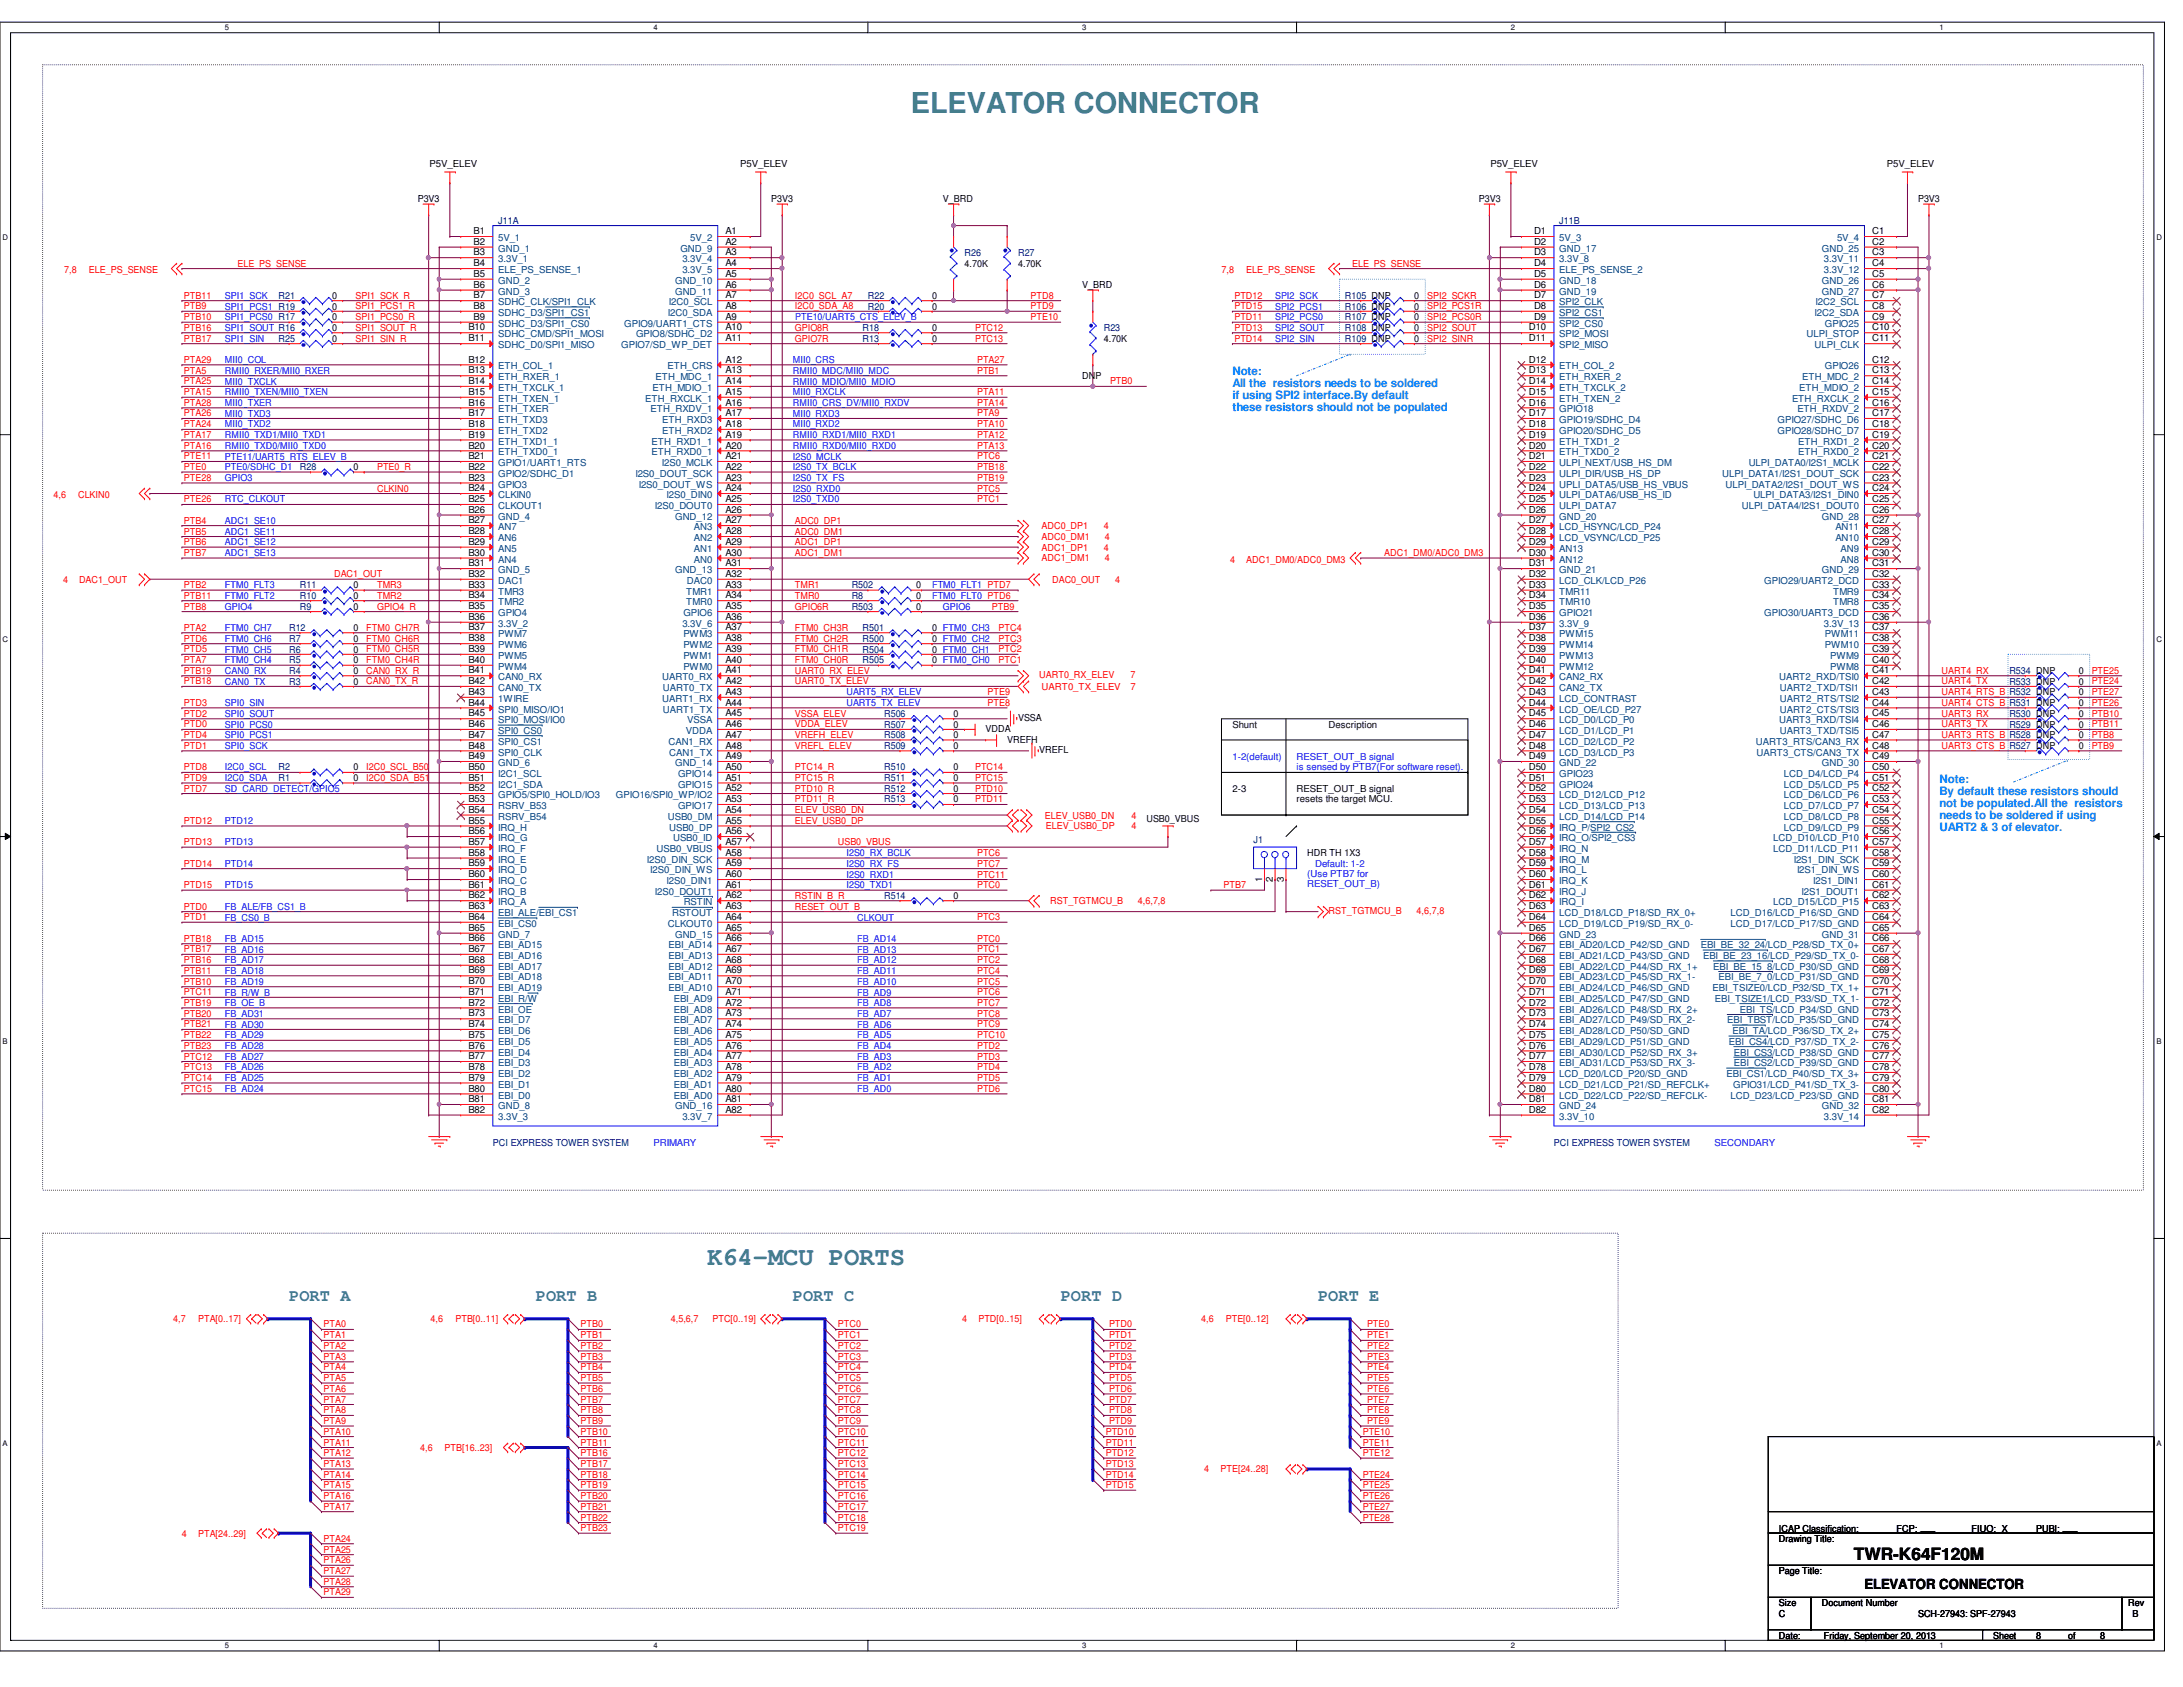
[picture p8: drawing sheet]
<svg xmlns="http://www.w3.org/2000/svg" width="279mm" height="216mm" viewBox="0 0 279 216" stroke-linecap="round" stroke-linejoin="round" font-family="sans-serif">
<defs><g id="words">
<text font-size="3.7" fill="#408080" x="116.6" y="14.5">ELEVATOR CONNECTOR</text>
<text font-size="3.3" fill="#408080" x="90.5" y="161.9">K64-MCU PORTS</text>
<g font-size="2.2" fill="#408080">
<text x="37" y="166.5">PORT A</text>
<text x="68.6" y="166.5">PORT B</text>
<text x="101.5" y="166.5">PORT C</text>
<text x="135.8" y="166.5">PORT D</text>
<text x="168.7" y="166.5">PORT E</text>
</g>
<text font-size="2.2" x="237.3" y="199.6">TWR-K64F120M</text>
<text font-size="1.8" x="238.6" y="203.4">ELEVATOR CONNECTOR</text>
<g font-size="1.5" fill="#0080ff">
<text x="157.7" y="48">Note:</text>
<text x="157.7" y="49.6">All the resistors needs to be soldered</text>
<text x="157.7" y="51.1">if using SPI2 interface.By default</text>
<text x="157.7" y="52.6">these resistors should not be populated</text>
<text x="248.2" y="100.2">Note:</text>
<text x="248.2" y="101.7">By default these resistors should</text>
<text x="248.2" y="103.3">not be populated.All the resistors</text>
<text x="248.2" y="104.8">needs to be soldered if using</text>
<text x="248.2" y="106.3">UART2 &amp; 3 of elevator.</text>
</g>
<g font-size="1.2">
<text x="55" y="21.4">P5V_ELEV</text>
<text x="94.7" y="21.4">P5V_ELEV</text>
<text x="190.8" y="21.4">P5V_ELEV</text>
<text x="241.5" y="21.4">P5V_ELEV</text>
<text x="53.5" y="25.9">P3V3</text>
<text x="60.6" y="30">B1</text>
<text x="92.8" y="30">A1</text>
<text x="98.7" y="25.9">P3V3</text>
<text x="120.7" y="25.9">V_BRD</text>
<text x="189.3" y="25.9">P3V3</text>
<text x="196.3" y="30">D1</text>
<text x="239.6" y="30">C1</text>
<text x="245.5" y="25.9">P3V3</text>
<text x="60.6" y="31.3">B2</text>
<text x="60.6" y="32.7">B3</text>
<text x="60.6" y="34.1">B4</text>
<text x="60.6" y="35.4">B5</text>
<text x="92.8" y="31.3">A2</text>
<text x="92.8" y="32.7">A3</text>
<text x="92.8" y="34.1">A4</text>
<text x="92.8" y="35.4">A5</text>
<text x="123.4" y="34.1">4.70K</text>
<text x="130.3" y="34.1">4.70K</text>
<text x="196.3" y="31.3">D2</text>
<text x="196.3" y="32.7">D3</text>
<text x="196.3" y="34.1">D4</text>
<text x="196.3" y="35.4">D5</text>
<text x="239.6" y="31.3">C2</text>
<text x="239.6" y="32.7">C3</text>
<text x="239.6" y="34.1">C4</text>
<text x="239.6" y="35.4">C5</text>
<text x="42.5" y="38.3">0</text>
<text x="42.5" y="39.6">0</text>
<text x="42.5" y="41">0</text>
<text x="60.6" y="36.8">B6</text>
<text x="60.6" y="38.2">B7</text>
<text x="60.6" y="39.5">B8</text>
<text x="60.6" y="40.9">B9</text>
<text x="92.8" y="36.8">A6</text>
<text x="92.8" y="38.2">A7</text>
<text x="92.8" y="39.5">A8</text>
<text x="92.8" y="40.9">A9</text>
<text x="119.3" y="38.3">0</text>
<text x="119.3" y="39.6">0</text>
<text x="138.5" y="36.9">V_BRD</text>
<text x="181" y="38.3">0</text>
<text x="181" y="39.6">0</text>
<text x="181" y="41">0</text>
<text x="196.3" y="36.8">D6</text>
<text x="196.3" y="38.2">D7</text>
<text x="196.3" y="39.5">D8</text>
<text x="196.3" y="40.9">D9</text>
<text x="239.6" y="36.8">C6</text>
<text x="239.6" y="38.2">C7</text>
<text x="239.6" y="39.5">C8</text>
<text x="239.6" y="40.9">C9</text>
<text x="42.5" y="42.4">0</text>
<text x="42.5" y="43.7">0</text>
<text x="59.9" y="42.3">B10</text>
<text x="59.9" y="43.7">B11</text>
<text x="59.9" y="46.4">B12</text>
<text x="59.9" y="47.8">B13</text>
<text x="92.8" y="42.3">A10</text>
<text x="92.8" y="43.7">A11</text>
<text x="92.8" y="46.4">A12</text>
<text x="92.8" y="47.8">A13</text>
<text x="119.3" y="42.4">0</text>
<text x="119.3" y="43.7">0</text>
<text x="141.3" y="43.7">4.70K</text>
<text x="181" y="42.4">0</text>
<text x="181" y="43.7">0</text>
<text x="195.7" y="42.3">D10</text>
<text x="195.7" y="43.7">D11</text>
<text x="195.7" y="46.4">D12</text>
<text x="195.7" y="47.8">D13</text>
<text x="239.6" y="42.3">C10</text>
<text x="239.6" y="43.7">C11</text>
<text x="239.6" y="46.4">C12</text>
<text x="239.6" y="47.8">C13</text>
<text x="59.9" y="49.1">B14</text>
<text x="59.9" y="50.5">B15</text>
<text x="59.9" y="51.9">B16</text>
<text x="59.9" y="53.3">B17</text>
<text x="92.8" y="49.1">A14</text>
<text x="92.8" y="50.5">A15</text>
<text x="92.8" y="51.9">A16</text>
<text x="92.8" y="53.3">A17</text>
<text x="138.5" y="48.6">DNP</text>
<text x="195.7" y="49.1">D14</text>
<text x="195.7" y="50.5">D15</text>
<text x="195.7" y="51.9">D16</text>
<text x="195.7" y="53.3">D17</text>
<text x="239.6" y="49.1">C14</text>
<text x="239.6" y="50.5">C15</text>
<text x="239.6" y="51.9">C16</text>
<text x="239.6" y="53.3">C17</text>
<text x="59.9" y="54.7">B18</text>
<text x="59.9" y="56">B19</text>
<text x="59.9" y="57.4">B20</text>
<text x="59.9" y="58.8">B21</text>
<text x="92.8" y="54.7">A18</text>
<text x="92.8" y="56">A19</text>
<text x="92.8" y="57.4">A20</text>
<text x="92.8" y="58.8">A21</text>
<text x="195.7" y="54.7">D18</text>
<text x="195.7" y="56">D19</text>
<text x="195.7" y="57.4">D20</text>
<text x="195.7" y="58.8">D21</text>
<text x="239.6" y="54.7">C18</text>
<text x="239.6" y="56">C19</text>
<text x="239.6" y="57.4">C20</text>
<text x="239.6" y="58.8">C21</text>
<text x="45.3" y="60.2">0</text>
<text x="59.9" y="60.1">B22</text>
<text x="59.9" y="61.5">B23</text>
<text x="59.9" y="62.9">B24</text>
<text x="59.9" y="64.3">B25</text>
<text x="59.9" y="65.6">B26</text>
<text x="92.8" y="60.1">A22</text>
<text x="92.8" y="61.5">A23</text>
<text x="92.8" y="62.9">A24</text>
<text x="92.8" y="64.3">A25</text>
<text x="92.8" y="65.6">A26</text>
<text x="195.7" y="60.1">D22</text>
<text x="195.7" y="61.5">D23</text>
<text x="195.7" y="62.9">D24</text>
<text x="195.7" y="64.3">D25</text>
<text x="195.7" y="65.6">D26</text>
<text x="239.6" y="60.1">C22</text>
<text x="239.6" y="61.5">C23</text>
<text x="239.6" y="62.9">C24</text>
<text x="239.6" y="64.3">C25</text>
<text x="239.6" y="65.6">C26</text>
<text x="59.9" y="67">B27</text>
<text x="59.9" y="68.4">B28</text>
<text x="59.9" y="69.7">B29</text>
<text x="59.9" y="71.1">B30</text>
<text x="92.8" y="67">A27</text>
<text x="92.8" y="68.4">A28</text>
<text x="92.8" y="69.7">A29</text>
<text x="92.8" y="71.1">A30</text>
<text x="195.7" y="67">D27</text>
<text x="195.7" y="68.4">D28</text>
<text x="195.7" y="69.7">D29</text>
<text x="195.7" y="71.1">D30</text>
<text x="239.6" y="67">C27</text>
<text x="239.6" y="68.4">C28</text>
<text x="239.6" y="69.7">C29</text>
<text x="239.6" y="71.1">C30</text>
<text x="45.3" y="75.3">0</text>
<text x="45.3" y="76.7">0</text>
<text x="59.9" y="72.5">B31</text>
<text x="59.9" y="73.8">B32</text>
<text x="59.9" y="75.2">B33</text>
<text x="59.9" y="76.6">B34</text>
<text x="59.9" y="78">B35</text>
<text x="92.8" y="72.5">A31</text>
<text x="92.8" y="73.8">A32</text>
<text x="92.8" y="75.2">A33</text>
<text x="92.8" y="76.6">A34</text>
<text x="92.8" y="78">A35</text>
<text x="117.3" y="75.3">0</text>
<text x="117.3" y="76.7">0</text>
<text x="195.7" y="72.5">D31</text>
<text x="195.7" y="73.8">D32</text>
<text x="195.7" y="75.2">D33</text>
<text x="195.7" y="76.6">D34</text>
<text x="195.7" y="78">D35</text>
<text x="239.6" y="72.5">C31</text>
<text x="239.6" y="73.8">C32</text>
<text x="239.6" y="75.2">C33</text>
<text x="239.6" y="76.6">C34</text>
<text x="239.6" y="78">C35</text>
<text x="45.3" y="83.5">0</text>
<text x="45.3" y="78">0</text>
<text x="45.3" y="82.1">0</text>
<text x="45.3" y="80.8">0</text>
<text x="59.9" y="79.3">B36</text>
<text x="59.9" y="80.7">B37</text>
<text x="59.9" y="82.1">B38</text>
<text x="59.9" y="83.4">B39</text>
<text x="92.8" y="79.3">A36</text>
<text x="92.8" y="80.7">A37</text>
<text x="92.8" y="82.1">A38</text>
<text x="92.8" y="83.4">A39</text>
<text x="117.3" y="78">0</text>
<text x="119.3" y="82.1">0 FTM0_CH2</text>
<text x="119.3" y="83.5">0 FTM0_CH1</text>
<text x="119.3" y="80.8">0 FTM0_CH3</text>
<text x="195.7" y="79.3">D36</text>
<text x="195.7" y="80.7">D37</text>
<text x="195.7" y="82.1">D38</text>
<text x="195.7" y="83.4">D39</text>
<text x="239.6" y="79.3">C36</text>
<text x="239.6" y="80.7">C37</text>
<text x="239.6" y="82.1">C38</text>
<text x="239.6" y="83.4">C39</text>
<text x="45.3" y="86.3">0</text>
<text x="45.3" y="84.9">0</text>
<text x="45.3" y="87.6">0</text>
<text x="59.9" y="84.8">B40</text>
<text x="59.9" y="86.2">B41</text>
<text x="59.9" y="87.5">B42</text>
<text x="59.9" y="88.9">B43</text>
<text x="92.8" y="84.8">A40</text>
<text x="92.8" y="86.2">A41</text>
<text x="92.8" y="87.5">A42</text>
<text x="92.8" y="88.9">A43</text>
<text x="119.3" y="84.9">0 FTM0_CH0</text>
<text x="195.7" y="84.8">D40</text>
<text x="195.7" y="86.2">D41</text>
<text x="195.7" y="87.5">D42</text>
<text x="195.7" y="88.9">D43</text>
<text x="239.6" y="84.8">C40</text>
<text x="239.6" y="86.2">C41</text>
<text x="239.6" y="87.5">C42</text>
<text x="239.6" y="88.9">C43</text>
<text x="266.1" y="89">0</text>
<text x="266.1" y="87.6">0</text>
<text x="266.1" y="86.3">0</text>
<text x="59.9" y="90.3">B44</text>
<text x="59.9" y="91.7">B45</text>
<text x="59.9" y="93">B46</text>
<text x="59.9" y="94.4">B47</text>
<text x="59.9" y="95.8">B48</text>
<text x="92.8" y="90.3">A44</text>
<text x="92.8" y="91.7">A45</text>
<text x="92.8" y="93">A46</text>
<text x="92.8" y="94.4">A47</text>
<text x="92.8" y="95.8">A48</text>
<text x="122" y="94.5">0</text>
<text x="122" y="91.7">0</text>
<text x="122" y="95.8">0</text>
<text x="122" y="93.1">0</text>
<text x="126.2" y="93.7">VDDA</text>
<text x="128.9" y="95">VREFH</text>
<text x="130.3" y="92.3">VSSA</text>
<text x="157.7" y="93.1">Shunt</text>
<text x="170.1" y="93.1">Description</text>
<text x="195.7" y="90.3">D44</text>
<text x="195.7" y="91.7">D45</text>
<text x="195.7" y="93">D46</text>
<text x="195.7" y="94.4">D47</text>
<text x="195.7" y="95.8">D48</text>
<text x="239.6" y="90.3">C44</text>
<text x="239.6" y="91.7">C45</text>
<text x="239.6" y="93">C46</text>
<text x="239.6" y="94.4">C47</text>
<text x="239.6" y="95.8">C48</text>
<text x="266.1" y="95.8">0</text>
<text x="266.1" y="94.5">0</text>
<text x="266.1" y="91.7">0</text>
<text x="266.1" y="93.1">0</text>
<text x="266.1" y="90.4">0</text>
<text x="45.3" y="100">0</text>
<text x="45.3" y="98.6">0</text>
<text x="59.9" y="97.2">B49</text>
<text x="59.9" y="98.6">B50</text>
<text x="59.9" y="99.9">B51</text>
<text x="59.9" y="101.3">B52</text>
<text x="92.8" y="97.2">A49</text>
<text x="92.8" y="98.6">A50</text>
<text x="92.8" y="99.9">A51</text>
<text x="92.8" y="101.3">A52</text>
<text x="122" y="101.3">0</text>
<text x="122" y="98.6">0</text>
<text x="122" y="100">0</text>
<text x="133" y="96.4">VREFL</text>
<text x="157.7" y="101.3">2-3</text>
<text x="165.9" y="101.3">RESET_OUT_B signal</text>
<text x="195.7" y="97.2">D49</text>
<text x="195.7" y="98.6">D50</text>
<text x="195.7" y="99.9">D51</text>
<text x="195.7" y="101.3">D52</text>
<text x="239.6" y="97.2">C49</text>
<text x="239.6" y="98.6">C50</text>
<text x="239.6" y="99.9">C51</text>
<text x="239.6" y="101.3">C52</text>
<text x="59.9" y="102.7">B53</text>
<text x="59.9" y="104">B54</text>
<text x="59.9" y="105.4">B55</text>
<text x="59.9" y="106.8">B56</text>
<text x="92.8" y="102.7">A53</text>
<text x="92.8" y="104">A54</text>
<text x="92.8" y="105.4">A55</text>
<text x="92.8" y="106.8">A56</text>
<text x="122" y="102.7">0</text>
<text x="146.7" y="105.2">USB0_VBUS</text>
<text x="165.9" y="102.6">resets the target MCU.</text>
<text x="195.7" y="102.7">D53</text>
<text x="195.7" y="104">D54</text>
<text x="195.7" y="105.4">D55</text>
<text x="195.7" y="106.8">D56</text>
<text x="239.6" y="102.7">C53</text>
<text x="239.6" y="104">C54</text>
<text x="239.6" y="105.4">C55</text>
<text x="239.6" y="106.8">C56</text>
<text x="59.9" y="108.1">B57</text>
<text x="59.9" y="109.5">B58</text>
<text x="59.9" y="110.9">B59</text>
<text x="59.9" y="112.3">B60</text>
<text x="59.9" y="113.6">B61</text>
<text x="92.8" y="108.1">A57</text>
<text x="92.8" y="109.5">A58</text>
<text x="92.8" y="110.9">A59</text>
<text x="92.8" y="112.3">A60</text>
<text x="92.8" y="113.6">A61</text>
<text x="161.5" y="112.8" transform="rotate(-90 161.5 112.8)">1</text>
<text x="162.9" y="112.8" transform="rotate(-90 162.9 112.8)">2</text>
<text x="164.3" y="112.8" transform="rotate(-90 164.3 112.8)">3</text>
<text x="167.3" y="109.6">HDR TH 1X3</text>
<text x="195.7" y="108.1">D57</text>
<text x="195.7" y="109.5">D58</text>
<text x="195.7" y="110.9">D59</text>
<text x="195.7" y="112.3">D60</text>
<text x="195.7" y="113.6">D61</text>
<text x="239.6" y="108.1">C57</text>
<text x="239.6" y="109.5">C58</text>
<text x="239.6" y="110.9">C59</text>
<text x="239.6" y="112.3">C60</text>
<text x="239.6" y="113.6">C61</text>
<text x="59.9" y="115">B62</text>
<text x="59.9" y="116.4">B63</text>
<text x="59.9" y="117.7">B64</text>
<text x="59.9" y="119.1">B65</text>
<text x="92.8" y="115">A62</text>
<text x="92.8" y="116.4">A63</text>
<text x="92.8" y="117.7">A64</text>
<text x="92.8" y="119.1">A65</text>
<text x="122" y="115.1">0</text>
<text x="195.7" y="115">D62</text>
<text x="195.7" y="116.4">D63</text>
<text x="195.7" y="117.7">D64</text>
<text x="195.7" y="119.1">D65</text>
<text x="239.6" y="115">C62</text>
<text x="239.6" y="116.4">C63</text>
<text x="239.6" y="117.7">C64</text>
<text x="239.6" y="119.1">C65</text>
<text x="59.9" y="120.5">B66</text>
<text x="59.9" y="121.8">B67</text>
<text x="59.9" y="123.2">B68</text>
<text x="59.9" y="124.6">B69</text>
<text x="59.9" y="126">B70</text>
<text x="92.8" y="120.5">A66</text>
<text x="92.8" y="121.8">A67</text>
<text x="92.8" y="123.2">A68</text>
<text x="92.8" y="124.6">A69</text>
<text x="92.8" y="126">A70</text>
<text x="195.7" y="120.5">D66</text>
<text x="195.7" y="121.8">D67</text>
<text x="195.7" y="123.2">D68</text>
<text x="195.7" y="124.6">D69</text>
<text x="195.7" y="126">D70</text>
<text x="239.6" y="120.5">C66</text>
<text x="239.6" y="121.8">C67</text>
<text x="239.6" y="123.2">C68</text>
<text x="239.6" y="124.6">C69</text>
<text x="239.6" y="126">C70</text>
<text x="59.9" y="127.3">B71</text>
<text x="59.9" y="128.7">B72</text>
<text x="59.9" y="130.1">B73</text>
<text x="59.9" y="131.4">B74</text>
<text x="92.8" y="127.3">A71</text>
<text x="92.8" y="128.7">A72</text>
<text x="92.8" y="130.1">A73</text>
<text x="92.8" y="131.4">A74</text>
<text x="195.7" y="127.3">D71</text>
<text x="195.7" y="128.7">D72</text>
<text x="195.7" y="130.1">D73</text>
<text x="195.7" y="131.4">D74</text>
<text x="239.6" y="127.3">C71</text>
<text x="239.6" y="128.7">C72</text>
<text x="239.6" y="130.1">C73</text>
<text x="239.6" y="131.4">C74</text>
<text x="59.9" y="132.8">B75</text>
<text x="59.9" y="134.2">B76</text>
<text x="59.9" y="135.6">B77</text>
<text x="59.9" y="136.9">B78</text>
<text x="92.8" y="132.8">A75</text>
<text x="92.8" y="134.2">A76</text>
<text x="92.8" y="135.6">A77</text>
<text x="92.8" y="136.9">A78</text>
<text x="195.7" y="132.8">D75</text>
<text x="195.7" y="134.2">D76</text>
<text x="195.7" y="135.6">D77</text>
<text x="195.7" y="136.9">D78</text>
<text x="239.6" y="132.8">C75</text>
<text x="239.6" y="134.2">C76</text>
<text x="239.6" y="135.6">C77</text>
<text x="239.6" y="136.9">C78</text>
<text x="59.9" y="138.3">B79</text>
<text x="59.9" y="139.7">B80</text>
<text x="59.9" y="141.1">B81</text>
<text x="59.9" y="142.4">B82</text>
<text x="92.8" y="138.3">A79</text>
<text x="92.8" y="139.7">A80</text>
<text x="92.8" y="141.1">A81</text>
<text x="92.8" y="142.4">A82</text>
<text x="195.7" y="138.3">D79</text>
<text x="195.7" y="139.7">D80</text>
<text x="195.7" y="141.1">D81</text>
<text x="195.7" y="142.4">D82</text>
<text x="239.6" y="138.3">C79</text>
<text x="239.6" y="139.7">C80</text>
<text x="239.6" y="141.1">C81</text>
<text x="239.6" y="142.4">C82</text>
<text x="227.7" y="197.4">Drawing Title:</text>
<text x="227.7" y="196">ICAP Classification:</text>
<text x="242.7" y="196">FCP: ___</text>
<text x="252.3" y="196">FIUO: X</text>
<text x="260.6" y="196">PUBI: ___</text>
<text x="227.7" y="201.5">Page Title:</text>
<text x="227.7" y="205.6">Size</text>
<text x="227.7" y="209.7">Date:</text>
<text x="227.7" y="207">C</text>
<text x="233.2" y="205.6">Document Number</text>
<text x="233.4" y="209.7">Friday, September 20, 2013</text>
<text x="245.5" y="207">SCH-27943: SPF-27943</text>
<text x="255.1" y="209.7">Sheet</text>
<text x="260.6" y="209.7">8</text>
<text x="264.7" y="209.7">of</text>
<text x="268.8" y="209.7">8</text>
<text x="272.4" y="205.6">Rev</text>
<text x="272.9" y="207">B</text>
</g>
<g font-size="1.2" fill="#000080">
<text x="63.8" y="28.7">J11A</text>
<text x="199.6" y="28.7">J11B</text>
<text x="123.4" y="32.8">R26</text>
<text x="130.3" y="32.8">R27</text>
<text x="35.6" y="38.3">R21</text>
<text x="111.1" y="38.3">R22</text>
<text x="111.1" y="39.6">R20</text>
<text x="172.1" y="38.3">R105 DNP</text>
<text x="172.1" y="39.6">R106 DNP</text>
<text x="172.1" y="41">R107 DNP</text>
<text x="35.6" y="43.7">R25</text>
<text x="110.4" y="42.4">R18</text>
<text x="110.4" y="43.7">R13</text>
<text x="141.3" y="42.4">R23</text>
<text x="172.1" y="42.4">R108 DNP</text>
<text x="172.1" y="43.7">R109 DNP</text>
<text x="38.4" y="60.2">R28</text>
<text x="38.4" y="75.3">R11</text>
<text x="38.4" y="76.7">R10</text>
<text x="109" y="75.3">R502</text>
<text x="109" y="76.7">R8</text>
<text x="37" y="83.5">R6</text>
<text x="37" y="82.1">R7</text>
<text x="37" y="80.8">R12</text>
<text x="38.4" y="78">R9</text>
<text x="109" y="78">R503</text>
<text x="110.4" y="82.1">R500</text>
<text x="110.4" y="83.5">R504</text>
<text x="110.4" y="80.8">R501</text>
<text x="37" y="86.3">R4</text>
<text x="37" y="84.9">R5</text>
<text x="37" y="87.6">R3</text>
<text x="110.4" y="84.9">R505</text>
<text x="257.2" y="89">R532 DNP</text>
<text x="257.2" y="87.6">R533 DNP</text>
<text x="257.2" y="86.3">R534 DNP</text>
<text x="113.2" y="94.5">R508</text>
<text x="113.2" y="91.7">R506</text>
<text x="113.2" y="95.8">R509</text>
<text x="113.2" y="93.1">R507</text>
<text x="257.2" y="95.8">R527 DNP</text>
<text x="257.2" y="94.5">R528 DNP</text>
<text x="257.2" y="91.7">R530 DNP</text>
<text x="257.2" y="93.1">R529 DNP</text>
<text x="257.2" y="90.4">R531 DNP</text>
<text x="35.6" y="100">R1</text>
<text x="35.6" y="98.6">R2</text>
<text x="113.2" y="101.3">R512</text>
<text x="113.2" y="98.6">R510</text>
<text x="113.2" y="100">R511</text>
<text x="113.2" y="102.7">R513</text>
<text x="160.4" y="107.9">J1</text>
<text x="113.2" y="115.1">R514</text>
<text x="63.1" y="146.6">PCI EXPRESS TOWER SYSTEM</text>
<text x="198.9" y="146.6">PCI EXPRESS TOWER SYSTEM</text>
</g>
<g font-size="1.2" fill="#f00">
<text x="8.2" y="35">7,8</text>
<text x="11.4" y="35">ELE_PS_SENSE</text>
<text x="30.4" y="34.1">ELE_PS_SENSE</text>
<text x="156.3" y="35">7,8</text>
<text x="159.5" y="35">ELE_PS_SENSE</text>
<text x="173.1" y="34.1">ELE_PS_SENSE</text>
<text x="23.5" y="38.2">PTB11</text>
<text x="23.5" y="39.6">PTB9</text>
<text x="23.5" y="41">PTB10</text>
<text x="45.5" y="38.2">SPI1_SCK_R</text>
<text x="45.5" y="39.6">SPI1_PCS1_R</text>
<text x="45.5" y="41">SPI1_PCS0_R</text>
<text x="101.7" y="39.6">I2C0_SDA_A8</text>
<text x="101.7" y="38.2">I2C0_SCL_A7</text>
<text x="131.9" y="41">PTE10</text>
<text x="131.9" y="38.2">PTD8</text>
<text x="131.9" y="39.6">PTD9</text>
<text x="158" y="38.2">PTD12</text>
<text x="158" y="39.6">PTD15</text>
<text x="158" y="41">PTD11</text>
<text x="182.7" y="38.2">SPI2_SCKR</text>
<text x="182.7" y="41">SPI2_PCS0R</text>
<text x="182.7" y="39.6">SPI2_PCS1R</text>
<text x="23.5" y="47.8">PTA5</text>
<text x="23.5" y="46.4">PTA29</text>
<text x="23.5" y="42.3">PTB16</text>
<text x="23.5" y="43.7">PTB17</text>
<text x="45.5" y="42.3">SPI1_SOUT_R</text>
<text x="45.5" y="43.7">SPI1_SIN_R</text>
<text x="101.7" y="42.3">GPIO8R</text>
<text x="101.7" y="43.7">GPIO7R</text>
<text x="124.8" y="43.7">PTC13</text>
<text x="124.8" y="42.3">PTC12</text>
<text x="125.1" y="46.4">PTA27</text>
<text x="125.1" y="47.8">PTB1</text>
<text x="158" y="42.3">PTD13</text>
<text x="158" y="43.7">PTD14</text>
<text x="182.7" y="42.3">SPI2_SOUT</text>
<text x="182.7" y="43.7">SPI2_SINR</text>
<text x="23.5" y="50.6">PTA15</text>
<text x="23.5" y="49.2">PTA25</text>
<text x="23.5" y="53.3">PTA26</text>
<text x="23.5" y="51.9">PTA28</text>
<text x="125.1" y="53.3">PTA9</text>
<text x="125.1" y="50.6">PTA11</text>
<text x="125.1" y="51.9">PTA14</text>
<text x="142.1" y="49.2">PTB0</text>
<text x="23.5" y="58.8">PTE11</text>
<text x="23.5" y="57.4">PTA16</text>
<text x="23.5" y="56">PTA17</text>
<text x="23.5" y="54.7">PTA24</text>
<text x="125.1" y="58.8">PTC6</text>
<text x="125.1" y="54.7">PTA10</text>
<text x="125.1" y="56">PTA12</text>
<text x="125.1" y="57.4">PTA13</text>
<text x="6.9" y="63.8">4,6</text>
<text x="10" y="63.8">CLKIN0</text>
<text x="23.5" y="64.3">PTE26</text>
<text x="23.5" y="61.6">PTE28</text>
<text x="23.5" y="60.2">PTE0</text>
<text x="48.3" y="62.9">CLKIN0</text>
<text x="48.3" y="60.2">PTE0_R</text>
<text x="125.1" y="60.2">PTB18</text>
<text x="125.1" y="61.6">PTB19</text>
<text x="125.1" y="62.9">PTC5</text>
<text x="125.1" y="64.3">PTC1</text>
<text x="23.5" y="68.4">PTB5</text>
<text x="23.5" y="67">PTB4</text>
<text x="23.5" y="71.2">PTB7</text>
<text x="23.5" y="69.8">PTB6</text>
<text x="101.7" y="67">ADC0_DP1</text>
<text x="101.7" y="68.4">ADC0_DM1</text>
<text x="101.7" y="69.8">ADC1_DP1</text>
<text x="101.7" y="71.2">ADC1_DM1</text>
<text x="133.3" y="67.7">ADC0_DP1</text>
<text x="133.3" y="69.1">ADC0_DM1</text>
<text x="133.3" y="70.5">ADC1_DP1</text>
<text x="133.3" y="71.8">ADC1_DM1</text>
<text x="141.3" y="67.7">4</text>
<text x="141.3" y="70.5">4</text>
<text x="141.4" y="69.1">4</text>
<text x="141.4" y="71.8">4</text>
<text x="177.2" y="71.2">ADC1_DM0/ADC0_DM3</text>
<text x="8.1" y="74.6">4</text>
<text x="10.1" y="74.6">DAC1_OUT</text>
<text x="23.5" y="75.3">PTB2</text>
<text x="23.5" y="76.6">PTB11</text>
<text x="42.8" y="73.9">DAC1_OUT</text>
<text x="48.3" y="75.3">TMR3</text>
<text x="48.3" y="76.6">TMR2</text>
<text x="101.7" y="75.3">TMR1</text>
<text x="101.7" y="76.6">TMR0</text>
<text x="134.7" y="74.6">DAC0_OUT</text>
<text x="142.7" y="74.6">4</text>
<text x="157.4" y="72">4</text>
<text x="159.5" y="72">ADC1_DM0/ADC0_DM3</text>
<text x="23.5" y="80.7">PTA2</text>
<text x="23.5" y="82.1">PTD6</text>
<text x="23.5" y="83.5">PTD5</text>
<text x="23.5" y="78">PTB8</text>
<text x="46.9" y="80.7">FTM0_CH7R</text>
<text x="46.9" y="82.1">FTM0_CH6R</text>
<text x="46.9" y="83.5">FTM0_CH5R</text>
<text x="48.3" y="78">GPIO4_R</text>
<text x="101.7" y="82.1">FTM0_CH2R</text>
<text x="101.7" y="83.5">FTM0_CH1R</text>
<text x="101.7" y="80.7">FTM0_CH3R</text>
<text x="101.7" y="78">GPIO6R</text>
<text x="127" y="78">PTB9</text>
<text x="127.8" y="82.1">PTC3</text>
<text x="127.8" y="83.5">PTC2</text>
<text x="127.8" y="80.7">PTC4</text>
<text x="23.5" y="84.9">PTA7</text>
<text x="23.5" y="86.2">PTB19</text>
<text x="23.5" y="87.6">PTB18</text>
<text x="46.9" y="84.9">FTM0_CH4R</text>
<text x="46.9" y="86.2">CAN0_RX_R</text>
<text x="46.9" y="87.6">CAN0_TX_R</text>
<text x="101.7" y="84.9">FTM0_CH0R</text>
<text x="101.7" y="86.2">UART0_RX_ELEV</text>
<text x="101.7" y="87.6">UART0_TX_ELEV</text>
<text x="126.4" y="89">PTE9</text>
<text x="127.8" y="84.9">PTC1</text>
<text x="133" y="86.8">UART0_RX_ELEV</text>
<text x="133.3" y="88.3">UART0_TX_ELEV</text>
<text x="144.7" y="86.8">7</text>
<text x="144.7" y="88.3">7</text>
<text x="248.5" y="87.6">UART4_TX</text>
<text x="248.5" y="86.2">UART4_RX</text>
<text x="248.5" y="89">UART4_RTS_B</text>
<text x="267.7" y="87.6">PTE24</text>
<text x="267.7" y="86.2">PTE25</text>
<text x="267.7" y="89">PTE27</text>
<text x="23.5" y="90.3">PTD3</text>
<text x="23.5" y="91.7">PTD2</text>
<text x="23.5" y="93.1">PTD0</text>
<text x="23.5" y="94.4">PTD4</text>
<text x="23.5" y="95.8">PTD1</text>
<text x="101.7" y="91.7">VSSA_ELEV</text>
<text x="101.7" y="95.8">VREFL_ELEV</text>
<text x="101.7" y="93.1">VDDA_ELEV</text>
<text x="101.7" y="94.4">VREFH_ELEV</text>
<text x="126.4" y="90.3">PTE8</text>
<text x="248.5" y="94.4">UART3_RTS_B</text>
<text x="248.5" y="93.1">UART3_TX</text>
<text x="248.5" y="91.7">UART3_RX</text>
<text x="248.5" y="95.8">UART3_CTS_B</text>
<text x="248.5" y="90.3">UART4_CTS_B</text>
<text x="267.7" y="94.4">PTB8</text>
<text x="267.7" y="93.1">PTB11</text>
<text x="267.7" y="91.7">PTB10</text>
<text x="267.7" y="95.8">PTB9</text>
<text x="267.7" y="90.3">PTE26</text>
<text x="23.5" y="98.6">PTD8</text>
<text x="23.5" y="99.9">PTD9</text>
<text x="23.5" y="101.3">PTD7</text>
<text x="46.9" y="99.9">I2C0_SDA_B51</text>
<text x="46.9" y="98.6">I2C0_SCL_B50</text>
<text x="101.7" y="98.6">PTC14_R</text>
<text x="101.7" y="99.9">PTC15_R</text>
<text x="101.7" y="101.3">PTD10_R</text>
<text x="124.8" y="99.9">PTC15</text>
<text x="124.8" y="98.6">PTC14</text>
<text x="124.8" y="101.3">PTD10</text>
<text x="23.5" y="105.5">PTD12</text>
<text x="101.7" y="104.1">ELEV_USB0_DN</text>
<text x="101.7" y="105.5">ELEV_USB0_DP</text>
<text x="101.7" y="102.7">PTD11_R</text>
<text x="124.8" y="102.7">PTD11</text>
<text x="133.7" y="104.8">ELEV_USB0_DN</text>
<text x="133.9" y="106.1">ELEV_USB0_DP</text>
<text x="144.8" y="106.1">4</text>
<text x="144.8" y="104.8">4</text>
<text x="23.5" y="108.2">PTD13</text>
<text x="23.5" y="113.7">PTD15</text>
<text x="23.5" y="110.9">PTD14</text>
<text x="107.2" y="108.2">USB0_VBUS</text>
<text x="125.1" y="109.6">PTC6</text>
<text x="125.1" y="110.9">PTC7</text>
<text x="125.1" y="112.3">PTC11</text>
<text x="125.1" y="113.7">PTC0</text>
<text x="156.6" y="113.7">PTB7</text>
<text x="23.5" y="117.8">PTD1</text>
<text x="23.5" y="116.4">PTD0</text>
<text x="101.7" y="115">RSTIN_B_R</text>
<text x="101.7" y="116.4">RESET_OUT_B</text>
<text x="125.1" y="117.8">PTC3</text>
<text x="134.4" y="115.7">RST_TGTMCU_B</text>
<text x="145.6" y="115.7">4,6,7,8</text>
<text x="170.1" y="117">RST_TGTMCU_B</text>
<text x="181.3" y="117">4,6,7,8</text>
<text x="23.5" y="123.3">PTB16</text>
<text x="23.5" y="121.9">PTB17</text>
<text x="23.5" y="120.5">PTB18</text>
<text x="23.5" y="124.6">PTB11</text>
<text x="125.1" y="124.6">PTC4</text>
<text x="125.1" y="120.5">PTC0</text>
<text x="125.1" y="121.9">PTC1</text>
<text x="125.1" y="123.3">PTC2</text>
<text x="23.5" y="126">PTB10</text>
<text x="23.5" y="127.4">PTC11</text>
<text x="23.5" y="128.7">PTB19</text>
<text x="23.5" y="131.5">PTB21</text>
<text x="23.5" y="130.1">PTB20</text>
<text x="125.1" y="130.1">PTC8</text>
<text x="125.1" y="131.5">PTC9</text>
<text x="125.1" y="126">PTC5</text>
<text x="125.1" y="128.7">PTC7</text>
<text x="125.1" y="127.4">PTC6</text>
<text x="23.5" y="137">PTC13</text>
<text x="23.5" y="135.6">PTC12</text>
<text x="23.5" y="134.2">PTB23</text>
<text x="23.5" y="132.9">PTB22</text>
<text x="125.1" y="137">PTD4</text>
<text x="125.1" y="134.2">PTD2</text>
<text x="125.1" y="132.9">PTC10</text>
<text x="125.1" y="135.6">PTD3</text>
<text x="23.5" y="138.3">PTC14</text>
<text x="23.5" y="139.7">PTC15</text>
<text x="125.1" y="139.7">PTD6</text>
<text x="125.1" y="138.3">PTD5</text>
<text x="22.2" y="169.2">4,7</text>
<text x="25.4" y="169.2">PTA[0..17]</text>
<text x="41.4" y="169.9">PTA0</text>
<text x="41.4" y="171.3">PTA1</text>
<text x="41.4" y="172.6">PTA2</text>
<text x="55.1" y="169.2">4,6</text>
<text x="58.3" y="169.2">PTB[0..11]</text>
<text x="74.3" y="171.3">PTB1</text>
<text x="74.3" y="172.6">PTB2</text>
<text x="74.3" y="169.9">PTB0</text>
<text x="85.9" y="169.2">4,5,6,7</text>
<text x="91.2" y="169.2">PTC[0..19]</text>
<text x="107.2" y="172.6">PTC2</text>
<text x="107.2" y="169.9">PTC0</text>
<text x="107.2" y="171.3">PTC1</text>
<text x="123.1" y="169.2">4</text>
<text x="125.2" y="169.2">PTD[0..15]</text>
<text x="141.9" y="172.6">PTD2</text>
<text x="141.9" y="169.9">PTD0</text>
<text x="141.9" y="171.3">PTD1</text>
<text x="153.8" y="169.2">4,6</text>
<text x="156.9" y="169.2">PTE[0..12]</text>
<text x="175" y="171.3">PTE1</text>
<text x="175" y="169.9">PTE0</text>
<text x="175" y="172.6">PTE2</text>
<text x="41.4" y="174">PTA3</text>
<text x="41.4" y="175.4">PTA4</text>
<text x="41.4" y="176.7">PTA5</text>
<text x="41.4" y="178.1">PTA6</text>
<text x="41.4" y="179.5">PTA7</text>
<text x="74.3" y="174">PTB3</text>
<text x="74.3" y="175.4">PTB4</text>
<text x="74.3" y="176.7">PTB5</text>
<text x="74.3" y="178.1">PTB6</text>
<text x="74.3" y="179.5">PTB7</text>
<text x="107.2" y="176.7">PTC5</text>
<text x="107.2" y="178.1">PTC6</text>
<text x="107.2" y="179.5">PTC7</text>
<text x="107.2" y="174">PTC3</text>
<text x="107.2" y="175.4">PTC4</text>
<text x="141.9" y="174">PTD3</text>
<text x="141.9" y="175.4">PTD4</text>
<text x="141.9" y="178.1">PTD6</text>
<text x="141.9" y="176.7">PTD5</text>
<text x="141.9" y="179.5">PTD7</text>
<text x="175" y="174">PTE3</text>
<text x="175" y="175.4">PTE4</text>
<text x="175" y="176.7">PTE5</text>
<text x="175" y="178.1">PTE6</text>
<text x="175" y="179.5">PTE7</text>
<text x="41.4" y="180.9">PTA8</text>
<text x="41.4" y="182.2">PTA9</text>
<text x="41.4" y="183.6">PTA10</text>
<text x="41.4" y="185">PTA11</text>
<text x="53.8" y="185.7">4,6</text>
<text x="56.9" y="185.7">PTB[16..23]</text>
<text x="74.3" y="180.9">PTB8</text>
<text x="74.3" y="182.2">PTB9</text>
<text x="74.3" y="183.6">PTB10</text>
<text x="74.3" y="185">PTB11</text>
<text x="107.2" y="180.9">PTC8</text>
<text x="107.2" y="182.2">PTC9</text>
<text x="107.2" y="183.6">PTC10</text>
<text x="107.2" y="185">PTC11</text>
<text x="141.5" y="183.6">PTD10</text>
<text x="141.5" y="185">PTD11</text>
<text x="141.9" y="180.9">PTD8</text>
<text x="141.9" y="182.2">PTD9</text>
<text x="174.4" y="183.6">PTE10</text>
<text x="174.4" y="185">PTE11</text>
<text x="175" y="180.9">PTE8</text>
<text x="175" y="182.2">PTE9</text>
<text x="41.4" y="186.4">PTA12</text>
<text x="41.4" y="187.7">PTA13</text>
<text x="41.4" y="189.1">PTA14</text>
<text x="41.4" y="190.5">PTA15</text>
<text x="41.4" y="191.9">PTA16</text>
<text x="74.3" y="187.7">PTB17</text>
<text x="74.3" y="189.1">PTB18</text>
<text x="74.3" y="190.5">PTB19</text>
<text x="74.3" y="186.4">PTB16</text>
<text x="74.3" y="191.9">PTB20</text>
<text x="107.2" y="187.7">PTC13</text>
<text x="107.2" y="189.1">PTC14</text>
<text x="107.2" y="190.5">PTC15</text>
<text x="107.2" y="186.4">PTC12</text>
<text x="107.2" y="191.9">PTC16</text>
<text x="141.5" y="186.4">PTD12</text>
<text x="141.5" y="187.7">PTD13</text>
<text x="141.5" y="190.5">PTD15</text>
<text x="141.5" y="189.1">PTD14</text>
<text x="154.1" y="188.4">4</text>
<text x="156.2" y="188.4">PTE[24..28]</text>
<text x="174.4" y="186.4">PTE12</text>
<text x="174.4" y="190.5">PTE25</text>
<text x="174.4" y="191.9">PTE26</text>
<text x="174.4" y="189.1">PTE24</text>
<text x="23.3" y="196.7">4</text>
<text x="25.4" y="196.7">PTA[24..29]</text>
<text x="41.4" y="193.2">PTA17</text>
<text x="41.4" y="197.3">PTA24</text>
<text x="74.3" y="193.2">PTB21</text>
<text x="74.3" y="194.6">PTB22</text>
<text x="74.3" y="196">PTB23</text>
<text x="107.2" y="193.2">PTC17</text>
<text x="107.2" y="194.6">PTC18</text>
<text x="107.2" y="196">PTC19</text>
<text x="174.4" y="193.2">PTE27</text>
<text x="174.4" y="194.6">PTE28</text>
<text x="41.4" y="198.7">PTA25</text>
<text x="41.4" y="200.1">PTA26</text>
<text x="41.4" y="201.5">PTA27</text>
<text x="41.4" y="202.8">PTA28</text>
<text x="41.4" y="204.2">PTA29</text>
</g>
<g font-size="1.2" fill="#004080">
<text x="63.8" y="30.9">5V_1</text>
<text x="63.8" y="32.2">GND_1</text>
<text x="63.8" y="33.6">3.3V_1</text>
<text x="63.8" y="35">ELE_PS_SENSE_1</text>
<text x="87.1" y="32.2">GND_9</text>
<text x="87.3" y="33.6">3.3V_4</text>
<text x="87.3" y="35">3.3V_5</text>
<text x="88.3" y="30.9">5V_2</text>
<text x="199.6" y="30.9">5V_3</text>
<text x="199.6" y="32.2">GND_17</text>
<text x="199.6" y="33.6">3.3V_8</text>
<text x="199.6" y="35">ELE_PS_SENSE_2</text>
<text x="233.2" y="32.2">GND_25</text>
<text x="233.4" y="33.6">3.3V_11</text>
<text x="233.4" y="35">3.3V_12</text>
<text x="235.1" y="30.9">5V_4</text>
<text x="63.8" y="36.3">GND_2</text>
<text x="63.8" y="37.7">GND_3</text>
<text x="63.8" y="39.1">SDHC_CLK/SPI1_CLK</text>
<text x="63.8" y="40.4">SDHC_D3/SPI1_CS1</text>
<text x="63.8" y="41.8">SDHC_D3/SPI1_CS0</text>
<text x="79.9" y="41.8">GPIO9/UART1_CTS</text>
<text x="85.5" y="40.4">I2C0_SDA</text>
<text x="85.6" y="39.1">I2C0_SCL</text>
<text x="86.4" y="36.3">GND_10</text>
<text x="86.4" y="37.7">GND_11</text>
<text x="199.6" y="36.3">GND_18</text>
<text x="199.6" y="37.7">GND_19</text>
<text x="199.6" y="39.1">SPI2_CLK</text>
<text x="199.6" y="40.4">SPI2_CS1</text>
<text x="199.6" y="41.8">SPI2_CS0</text>
<text x="232.2" y="40.4">I2C2_SDA</text>
<text x="232.4" y="39.1">I2C2_SCL</text>
<text x="233.2" y="36.3">GND_26</text>
<text x="233.2" y="37.7">GND_27</text>
<text x="233.6" y="41.8">GPIO25</text>
<text x="63.8" y="43.2">SDHC_CMD/SPI1_MOSI</text>
<text x="63.8" y="44.6">SDHC_D0/SPI1_MISO</text>
<text x="63.8" y="47.3">ETH_COL_1</text>
<text x="79.5" y="44.6">GPIO7/SD_WP_DET</text>
<text x="81.4" y="43.2">GPIO8/SDHC_D2</text>
<text x="85.4" y="47.3">ETH_CRS</text>
<text x="199.6" y="43.2">SPI2_MOSI</text>
<text x="199.6" y="44.6">SPI2_MISO</text>
<text x="199.6" y="47.3">ETH_COL_2</text>
<text x="231.2" y="43.2">ULPI_STOP</text>
<text x="232.2" y="44.6">ULPI_CLK</text>
<text x="233.6" y="47.3">GPIO26</text>
<text x="63.8" y="48.7">ETH_RXER_1</text>
<text x="63.8" y="50">ETH_TXCLK_1</text>
<text x="63.8" y="51.4">ETH_TXEN_1</text>
<text x="63.8" y="52.8">ETH_TXER</text>
<text x="82.6" y="51.4">ETH_RXCLK_1</text>
<text x="83.3" y="52.8">ETH_RXDV_1</text>
<text x="83.5" y="50">ETH_MDIO_1</text>
<text x="83.9" y="48.7">ETH_MDC_1</text>
<text x="199.6" y="48.7">ETH_RXER_2</text>
<text x="199.6" y="50">ETH_TXCLK_2</text>
<text x="199.6" y="51.4">ETH_TXEN_2</text>
<text x="199.6" y="52.8">GPIO18</text>
<text x="229.4" y="51.4">ETH_RXCLK_2</text>
<text x="230" y="52.8">ETH_RXDV_2</text>
<text x="230.3" y="50">ETH_MDIO_2</text>
<text x="230.7" y="48.7">ETH_MDC_2</text>
<text x="63.8" y="54.1">ETH_TXD3</text>
<text x="63.8" y="55.5">ETH_TXD2</text>
<text x="63.8" y="56.9">ETH_TXD1_1</text>
<text x="63.8" y="58.3">ETH_TXD0_1</text>
<text x="63.8" y="59.6">GPIO1/UART1_RTS</text>
<text x="83.4" y="56.9">ETH_RXD1_1</text>
<text x="83.4" y="58.3">ETH_RXD0_1</text>
<text x="84.7" y="59.6">I2S0_MCLK</text>
<text x="84.8" y="54.1">ETH_RXD3</text>
<text x="84.8" y="55.5">ETH_RXD2</text>
<text x="199.6" y="54.1">GPIO19/SDHC_D4</text>
<text x="199.6" y="55.5">GPIO20/SDHC_D5</text>
<text x="199.6" y="56.9">ETH_TXD1_2</text>
<text x="199.6" y="58.3">ETH_TXD0_2</text>
<text x="199.6" y="59.6">ULPI_NEXT/USB_HS_DM</text>
<text x="223.8" y="59.6">ULPI_DATA0/I2S1_MCLK</text>
<text x="227.5" y="54.1">GPIO27/SDHC_D6</text>
<text x="227.5" y="55.5">GPIO28/SDHC_D7</text>
<text x="230.2" y="56.9">ETH_RXD1_2</text>
<text x="230.2" y="58.3">ETH_RXD0_2</text>
<text x="63.8" y="61">GPIO2/SDHC_D1</text>
<text x="63.8" y="62.4">GPIO3</text>
<text x="63.8" y="63.8">CLKIN0</text>
<text x="63.8" y="65.2">CLKOUT1</text>
<text x="81.3" y="61">I2S0_DOUT_SCK</text>
<text x="81.7" y="62.4">I2S0_DOUT_WS</text>
<text x="83.8" y="65.2">I2S0_DOUT0</text>
<text x="85.3" y="63.8">I2S0_DIN0</text>
<text x="199.6" y="61">ULPI_DIR/USB_HS_DP</text>
<text x="199.6" y="62.4">UPLI_DATA5/USB_HS_VBUS</text>
<text x="199.6" y="63.8">ULPI_DATA6/USB_HS_ID</text>
<text x="199.6" y="65.2">ULPI_DATA7</text>
<text x="220.4" y="61">ULPI_DATA1/I2S1_DOUT_SCK</text>
<text x="220.9" y="62.4">ULPI_DATA2/I2S1_DOUT_WS</text>
<text x="222.9" y="65.2">ULPI_DATA4/I2S1_DOUT0</text>
<text x="224.4" y="63.8">ULPI_DATA3/I2S1_DIN0</text>
<text x="63.8" y="66.5">GND_4</text>
<text x="63.8" y="67.9">AN7</text>
<text x="63.8" y="69.3">AN6</text>
<text x="63.8" y="70.6">AN5</text>
<text x="86.4" y="66.5">GND_12</text>
<text x="88.8" y="67.9">AN3</text>
<text x="88.8" y="69.3">AN2</text>
<text x="88.8" y="70.6">AN1</text>
<text x="199.6" y="66.5">GND_20</text>
<text x="199.6" y="67.9">LCD_HSYNC/LCD_P24</text>
<text x="199.6" y="69.3">LCD_VSYNC/LCD_P25</text>
<text x="199.6" y="70.6">AN13</text>
<text x="233.2" y="66.5">GND_28</text>
<text x="234.9" y="67.9">AN11</text>
<text x="234.9" y="69.3">AN10</text>
<text x="235.6" y="70.6">AN9</text>
<text x="63.8" y="72">AN4</text>
<text x="63.8" y="73.4">GND_5</text>
<text x="63.8" y="74.7">DAC1</text>
<text x="63.8" y="76.1">TMR3</text>
<text x="63.8" y="77.5">TMR2</text>
<text x="86.4" y="73.4">GND_13</text>
<text x="87.8" y="76.1">TMR1</text>
<text x="87.8" y="77.5">TMR0</text>
<text x="87.9" y="74.7">DAC0</text>
<text x="88.8" y="72">AN0</text>
<text x="199.6" y="72">AN12</text>
<text x="199.6" y="73.4">GND_21</text>
<text x="199.6" y="74.7">LCD_CLK/LCD_P26</text>
<text x="199.6" y="76.1">TMR11</text>
<text x="199.6" y="77.5">TMR10</text>
<text x="225.8" y="74.7">GPIO29/UART2_DCD</text>
<text x="233.2" y="73.4">GND_29</text>
<text x="234.6" y="76.1">TMR9</text>
<text x="234.6" y="77.5">TMR8</text>
<text x="235.6" y="72">AN8</text>
<text x="63.8" y="78.9">GPIO4</text>
<text x="63.8" y="80.2">3.3V_2</text>
<text x="63.8" y="81.6">PWM7</text>
<text x="63.8" y="83">PWM6</text>
<text x="87.3" y="80.2">3.3V_6</text>
<text x="87.5" y="78.9">GPIO6</text>
<text x="87.5" y="81.6">PWM3</text>
<text x="87.5" y="83">PWM2</text>
<text x="199.6" y="78.9">GPIO21</text>
<text x="199.6" y="80.2">3.3V_9</text>
<text x="199.6" y="81.6">PWM15</text>
<text x="199.6" y="83">PWM14</text>
<text x="225.8" y="78.9">GPIO30/UART3_DCD</text>
<text x="233.4" y="80.2">3.3V_13</text>
<text x="233.6" y="81.6">PWM11</text>
<text x="233.6" y="83">PWM10</text>
<text x="63.8" y="84.3">PWM5</text>
<text x="63.8" y="85.7">PWM4</text>
<text x="63.8" y="87.1">CAN0_RX</text>
<text x="63.8" y="88.4">CAN0_TX</text>
<text x="63.8" y="89.8">1WIRE</text>
<text x="84.8" y="87.1">UART0_RX</text>
<text x="84.8" y="89.8">UART1_RX</text>
<text x="84.8" y="88.4">UART0_TX</text>
<text x="87.5" y="84.3">PWM1</text>
<text x="87.5" y="85.7">PWM0</text>
<text x="199.6" y="84.3">PWM13</text>
<text x="199.6" y="85.7">PWM12</text>
<text x="199.6" y="87.1">CAN2_RX</text>
<text x="199.6" y="88.4">CAN2_TX</text>
<text x="199.6" y="89.8">LCD_CONTRAST</text>
<text x="227.7" y="87.1">UART2_RXD/TSI0</text>
<text x="227.8" y="88.4">UART2_TXD/TSI1</text>
<text x="227.8" y="89.8">UART2_RTS/TSI2</text>
<text x="234.2" y="84.3">PWM9</text>
<text x="234.2" y="85.7">PWM8</text>
<text x="63.8" y="91.2">SPI0_MISO/IO1</text>
<text x="63.8" y="92.6">SPI0_MOSI/IO0</text>
<text x="63.8" y="93.9">SPI0_CS0</text>
<text x="63.8" y="95.3">SPI0_CS1</text>
<text x="84.8" y="91.2">UART1_TX</text>
<text x="85.6" y="95.3">CAN1_RX</text>
<text x="87.8" y="93.9">VDDA</text>
<text x="88" y="92.6">VSSA</text>
<text x="199.6" y="91.2">LCD_OE/LCD_P27</text>
<text x="199.6" y="92.6">LCD_D0/LCD_P0</text>
<text x="199.6" y="93.9">LCD_D1/LCD_P1</text>
<text x="199.6" y="95.3">LCD_D2/LCD_P2</text>
<text x="224.7" y="95.3">UART3_RTS/CAN3_RX</text>
<text x="227.7" y="92.6">UART3_RXD/TSI4</text>
<text x="227.8" y="91.2">UART2_CTS/TSI3</text>
<text x="227.8" y="93.9">UART3_TXD/TSI5</text>
<text x="63.8" y="96.7">SPI0_CLK</text>
<text x="63.8" y="98">GND_6</text>
<text x="63.8" y="99.4">I2C1_SCL</text>
<text x="63.8" y="100.8">I2C1_SDA</text>
<text x="85.6" y="96.7">CAN1_TX</text>
<text x="86.4" y="98">GND_14</text>
<text x="86.8" y="99.4">GPIO14</text>
<text x="86.8" y="100.8">GPIO15</text>
<text x="199.6" y="96.7">LCD_D3/LCD_P3</text>
<text x="199.6" y="98">GND_22</text>
<text x="199.6" y="99.4">GPIO23</text>
<text x="199.6" y="100.8">GPIO24</text>
<text x="224.8" y="96.7">UART3_CTS/CAN3_TX</text>
<text x="228.3" y="99.4">LCD_D4/LCD_P4</text>
<text x="228.3" y="100.8">LCD_D5/LCD_P5</text>
<text x="233.2" y="98">GND_30</text>
<text x="63.8" y="102.2">GPIO5/SPI0_HOLD/IO3</text>
<text x="63.8" y="103.5">RSRV_B53</text>
<text x="63.8" y="104.9">RSRV_B54</text>
<text x="63.8" y="106.3">IRQ_H</text>
<text x="63.8" y="107.7">IRQ_G</text>
<text x="78.8" y="102.2">GPIO16/SPI0_WP/IO2</text>
<text x="85.5" y="104.9">USB0_DM</text>
<text x="85.6" y="106.3">USB0_DP</text>
<text x="86.1" y="107.7">USB0_ID</text>
<text x="86.8" y="103.5">GPIO17</text>
<text x="199.6" y="102.2">LCD_D12/LCD_P12</text>
<text x="199.6" y="103.5">LCD_D13/LCD_P13</text>
<text x="199.6" y="104.9">LCD_D14/LCD_P14</text>
<text x="199.6" y="106.3">IRQ_P/SPI2_CS2</text>
<text x="199.6" y="107.7">IRQ_O/SPI2_CS3</text>
<text x="226.9" y="107.7">LCD_D10/LCD_P10</text>
<text x="228.3" y="102.2">LCD_D6/LCD_P6</text>
<text x="228.3" y="103.5">LCD_D7/LCD_P7</text>
<text x="228.3" y="104.9">LCD_D8/LCD_P8</text>
<text x="228.3" y="106.3">LCD_D9/LCD_P9</text>
<text x="63.8" y="109">IRQ_F</text>
<text x="63.8" y="110.4">IRQ_E</text>
<text x="63.8" y="111.8">IRQ_D</text>
<text x="63.8" y="113.2">IRQ_C</text>
<text x="82.8" y="110.4">I2S0_DIN_SCK</text>
<text x="83.2" y="111.8">I2S0_DIN_WS</text>
<text x="84" y="109">USB0_VBUS</text>
<text x="85.3" y="113.2">I2S0_DIN1</text>
<text x="199.6" y="109">IRQ_N</text>
<text x="199.6" y="110.4">IRQ_M</text>
<text x="199.6" y="111.8">IRQ_L</text>
<text x="199.6" y="113.2">IRQ_K</text>
<text x="226.9" y="109">LCD_D11/LCD_P11</text>
<text x="229.6" y="110.4">I2S1_DIN_SCK</text>
<text x="230" y="111.8">I2S1_DIN_WS</text>
<text x="232.1" y="113.2">I2S1_DIN1</text>
<text x="63.8" y="114.5">IRQ_B</text>
<text x="63.8" y="115.9">IRQ_A</text>
<text x="63.8" y="117.3">EBI_ALE/EBI_CS1</text>
<text x="63.8" y="118.6">EBI_CS0</text>
<text x="83.8" y="114.5">I2S0_DOUT1</text>
<text x="85.5" y="118.6">CLKOUT0</text>
<text x="86" y="117.3">RSTOUT</text>
<text x="87.5" y="115.9">RSTIN</text>
<text x="199.6" y="114.5">IRQ_J</text>
<text x="199.6" y="115.9">IRQ_I</text>
<text x="199.6" y="117.3">LCD_D18/LCD_P18/SD_RX_0+</text>
<text x="199.6" y="118.6">LCD_D19/LCD_P19/SD_RX_0-</text>
<text x="221.5" y="117.3">LCD_D16/LCD_P16/SD_GND</text>
<text x="221.5" y="118.6">LCD_D17/LCD_P17/SD_GND</text>
<text x="226.9" y="115.9">LCD_D15/LCD_P15</text>
<text x="230.6" y="114.5">I2S1_DOUT1</text>
<text x="63.8" y="120">GND_7</text>
<text x="63.8" y="121.4">EBI_AD15</text>
<text x="63.8" y="122.7">EBI_AD16</text>
<text x="63.8" y="124.1">EBI_AD17</text>
<text x="63.8" y="125.5">EBI_AD18</text>
<text x="85.6" y="121.4">EBI_AD14</text>
<text x="85.6" y="122.7">EBI_AD13</text>
<text x="85.6" y="124.1">EBI_AD12</text>
<text x="85.6" y="125.5">EBI_AD11</text>
<text x="86.4" y="120">GND_15</text>
<text x="199.6" y="120">GND_23</text>
<text x="199.6" y="121.4">EBI_AD20/LCD_P42/SD_GND</text>
<text x="199.6" y="122.7">EBI_AD21/LCD_P43/SD_GND</text>
<text x="199.6" y="124.1">EBI_AD22/LCD_P44/SD_RX_1+</text>
<text x="199.6" y="125.5">EBI_AD23/LCD_P45/SD_RX_1-</text>
<text x="217.7" y="121.4">EBI_BE_32_24/LCD_P28/SD_TX_0+</text>
<text x="218" y="122.7">EBI_BE_23_16/LCD_P29/SD_TX_0-</text>
<text x="219.3" y="124.1">EBI_BE_15_8/LCD_P30/SD_GND</text>
<text x="220" y="125.5">EBI_BE_7_0/LCD_P31/SD_GND</text>
<text x="233.2" y="120">GND_31</text>
<text x="63.8" y="126.9">EBI_AD19</text>
<text x="63.8" y="128.2">EBI_R/W</text>
<text x="63.8" y="129.6">EBI_OE</text>
<text x="63.8" y="131">EBI_D7</text>
<text x="85.6" y="126.9">EBI_AD10</text>
<text x="86.2" y="128.2">EBI_AD9</text>
<text x="86.2" y="129.6">EBI_AD8</text>
<text x="86.2" y="131">EBI_AD7</text>
<text x="199.6" y="126.9">EBI_AD24/LCD_P46/SD_GND</text>
<text x="199.6" y="128.2">EBI_AD25/LCD_P47/SD_GND</text>
<text x="199.6" y="129.6">EBI_AD26/LCD_P48/SD_RX_2+</text>
<text x="199.6" y="131">EBI_AD27/LCD_P49/SD_RX_2-</text>
<text x="219.2" y="126.9">EBI_TSIZE0/LCD_P32/SD_TX_1+</text>
<text x="219.5" y="128.2">EBI_TSIZE1/LCD_P33/SD_TX_1-</text>
<text x="221.1" y="131">EBI_TBST/LCD_P35/SD_GND</text>
<text x="222.7" y="129.6">EBI_TS/LCD_P34/SD_GND</text>
<text x="63.8" y="132.3">EBI_D6</text>
<text x="63.8" y="133.7">EBI_D5</text>
<text x="63.8" y="135.1">EBI_D4</text>
<text x="63.8" y="136.4">EBI_D3</text>
<text x="63.8" y="137.8">EBI_D2</text>
<text x="86.2" y="132.3">EBI_AD6</text>
<text x="86.2" y="133.7">EBI_AD5</text>
<text x="86.2" y="135.1">EBI_AD4</text>
<text x="86.2" y="136.4">EBI_AD3</text>
<text x="86.2" y="137.8">EBI_AD2</text>
<text x="199.6" y="132.3">EBI_AD28/LCD_P50/SD_GND</text>
<text x="199.6" y="133.7">EBI_AD29/LCD_P51/SD_GND</text>
<text x="199.6" y="135.1">EBI_AD30/LCD_P52/SD_RX_3+</text>
<text x="199.6" y="136.4">EBI_AD31/LCD_P53/SD_RX_3-</text>
<text x="199.6" y="137.8">LCD_D20/LCD_P20/SD_GND</text>
<text x="221" y="137.8">EBI_CS1/LCD_P40/SD_TX_3+</text>
<text x="221.3" y="133.7">EBI_CS4/LCD_P37/SD_TX_2-</text>
<text x="221.7" y="132.3">EBI_TA/LCD_P36/SD_TX_2+</text>
<text x="221.9" y="135.1">EBI_CS3/LCD_P38/SD_GND</text>
<text x="221.9" y="136.4">EBI_CS2/LCD_P39/SD_GND</text>
<text x="63.8" y="139.2">EBI_D1</text>
<text x="63.8" y="140.6">EBI_D0</text>
<text x="63.8" y="141.9">GND_8</text>
<text x="63.8" y="143.3">3.3V_3</text>
<text x="86.2" y="139.2">EBI_AD1</text>
<text x="86.2" y="140.6">EBI_AD0</text>
<text x="86.4" y="141.9">GND_16</text>
<text x="87.3" y="143.3">3.3V_7</text>
<text x="199.6" y="139.2">LCD_D21/LCD_P21/SD_REFCLK+</text>
<text x="199.6" y="140.6">LCD_D22/LCD_P22/SD_REFCLK-</text>
<text x="199.6" y="141.9">GND_24</text>
<text x="199.6" y="143.3">3.3V_10</text>
<text x="221.5" y="140.6">LCD_D23/LCD_P23/SD_GND</text>
<text x="221.8" y="139.2">GPIO31/LCD_P41/SD_TX_3-</text>
<text x="233.2" y="141.9">GND_32</text>
<text x="233.4" y="143.3">3.3V_14</text>
</g>
<g font-size="1.2" fill="#00f">
<text x="28.8" y="38.3">SPI1_SCK</text>
<text x="28.8" y="39.6">SPI1_PCS1 R19</text>
<text x="28.8" y="41">SPI1_PCS0 R17</text>
<text x="101.8" y="41">PTE10/UART5_CTS_ELEV_B</text>
<text x="163.2" y="38.3">SPI2_SCK</text>
<text x="163.2" y="39.6">SPI2_PCS1</text>
<text x="163.2" y="41">SPI2_PCS0</text>
<text x="28.8" y="47.8">RMII0_RXER/MII0_RXER</text>
<text x="28.8" y="46.5">MII0_COL</text>
<text x="28.8" y="42.4">SPI1_SOUT R16</text>
<text x="28.8" y="43.7">SPI1_SIN</text>
<text x="101.5" y="46.5">MII0_CRS</text>
<text x="101.5" y="47.8">RMII0_MDC/MII0_MDC</text>
<text x="163.2" y="42.4">SPI2_SOUT</text>
<text x="163.2" y="43.7">SPI2_SIN</text>
<text x="28.8" y="50.6">RMII0_TXEN/MII0_TXEN</text>
<text x="28.8" y="49.2">MII0_TXCLK</text>
<text x="28.8" y="53.3">MII0_TXD3</text>
<text x="28.8" y="52">MII0_TXER</text>
<text x="101.5" y="53.3">MII0_RXD3</text>
<text x="101.5" y="50.6">MII0_RXCLK</text>
<text x="101.5" y="52">RMII0_CRS_DV/MII0_RXDV</text>
<text x="101.5" y="49.2">RMII0_MDIO/MII0_MDIO</text>
<text x="28.8" y="58.8">PTE11/UART5_RTS_ELEV_B</text>
<text x="28.8" y="57.4">RMII0_TXD0/MII0_TXD0</text>
<text x="28.8" y="56.1">RMII0_TXD1/MII0_TXD1</text>
<text x="28.8" y="54.7">MII0_TXD2</text>
<text x="101.5" y="58.8">I2S0_MCLK</text>
<text x="101.5" y="54.7">MII0_RXD2</text>
<text x="101.5" y="56.1">RMII0_RXD1/MII0_RXD1</text>
<text x="101.5" y="57.4">RMII0_RXD0/MII0_RXD0</text>
<text x="28.8" y="64.3">RTC_CLKOUT</text>
<text x="28.8" y="61.6">GPIO3</text>
<text x="28.8" y="60.2">PTE0/SDHC_D1</text>
<text x="101.5" y="60.2">I2S0_TX_BCLK</text>
<text x="101.5" y="61.6">I2S0_TX_FS</text>
<text x="101.5" y="62.9">I2S0_RXD0</text>
<text x="101.5" y="64.3">I2S0_TXD0</text>
<text x="28.8" y="68.4">ADC1_SE11</text>
<text x="28.8" y="67.1">ADC1_SE10</text>
<text x="28.8" y="71.2">ADC1_SE13</text>
<text x="28.8" y="69.8">ADC1_SE12</text>
<text x="28.8" y="75.3">FTM0_FLT3</text>
<text x="28.8" y="76.7">FTM0_FLT2</text>
<text x="119.3" y="75.3">FTM0_FLT1 PTD7</text>
<text x="119.3" y="76.7">FTM0_FLT0 PTD6</text>
<text x="28.8" y="80.8">FTM0_CH7</text>
<text x="28.8" y="82.1">FTM0_CH6</text>
<text x="28.8" y="83.5">FTM0_CH5</text>
<text x="28.8" y="78">GPIO4</text>
<text x="120.7" y="78">GPIO6</text>
<text x="28.8" y="84.9">FTM0_CH4</text>
<text x="28.8" y="86.3">CAN0_RX</text>
<text x="28.8" y="87.6">CAN0_TX</text>
<text x="108.3" y="89">UART5_RX_ELEV</text>
<text x="28.8" y="90.4">SPI0_SIN</text>
<text x="28.8" y="91.7">SPI0_SOUT</text>
<text x="28.8" y="93.1">SPI0_PCS0</text>
<text x="28.8" y="94.5">SPI0_PCS1</text>
<text x="28.8" y="95.8">SPI0_SCK</text>
<text x="108.3" y="90.4">UART5_TX_ELEV</text>
<text x="28.8" y="98.6">I2C0_SCL</text>
<text x="28.8" y="100">I2C0_SDA</text>
<text x="28.8" y="101.3">SD_CARD_DETECT/GPIO5</text>
<text x="157.7" y="97.2">1-2(default)</text>
<text x="165.9" y="97.2">RESET_OUT_B signal</text>
<text x="165.9" y="98.5">is sensed by PTB7(For software reset).</text>
<text x="28.8" y="105.5">PTD12</text>
<text x="28.8" y="108.2">PTD13</text>
<text x="28.8" y="113.7">PTD15</text>
<text x="28.8" y="111">PTD14</text>
<text x="108.3" y="109.6">I2S0_RX_BCLK</text>
<text x="108.3" y="111">I2S0_RX_FS</text>
<text x="108.3" y="112.3">I2S0_RXD1</text>
<text x="108.3" y="113.7">I2S0_TXD1</text>
<text x="167.3" y="112.2">(Use PTB7 for</text>
<text x="167.3" y="113.5">RESET_OUT_B)</text>
<text x="168.3" y="111">Default: 1-2</text>
<text x="28.8" y="117.8">FB_CS0_B</text>
<text x="28.8" y="116.4">FB_ALE/FB_CS1_B</text>
<text x="109.7" y="117.8">CLKOUT</text>
<text x="28.8" y="123.3">FB_AD17</text>
<text x="28.8" y="121.9">FB_AD16</text>
<text x="28.8" y="120.6">FB_AD15</text>
<text x="28.8" y="124.7">FB_AD18</text>
<text x="109.7" y="124.7">FB_AD11</text>
<text x="109.7" y="120.6">FB_AD14</text>
<text x="109.7" y="121.9">FB_AD13</text>
<text x="109.7" y="123.3">FB_AD12</text>
<text x="28.8" y="126">FB_AD19</text>
<text x="28.8" y="127.4">FB_R/W_B</text>
<text x="28.8" y="128.8">FB_OE_B</text>
<text x="28.8" y="131.5">FB_AD30</text>
<text x="28.8" y="130.1">FB_AD31</text>
<text x="109.7" y="130.1">FB_AD7</text>
<text x="109.7" y="131.5">FB_AD6</text>
<text x="109.7" y="126">FB_AD10</text>
<text x="109.7" y="128.8">FB_AD8</text>
<text x="109.7" y="127.4">FB_AD9</text>
<text x="28.8" y="137">FB_AD26</text>
<text x="28.8" y="135.6">FB_AD27</text>
<text x="28.8" y="134.3">FB_AD28</text>
<text x="28.8" y="132.9">FB_AD29</text>
<text x="109.7" y="137">FB_AD2</text>
<text x="109.7" y="134.3">FB_AD4</text>
<text x="109.7" y="132.9">FB_AD5</text>
<text x="109.7" y="135.6">FB_AD3</text>
<text x="28.8" y="138.4">FB_AD25</text>
<text x="28.8" y="139.7">FB_AD24</text>
<text x="109.7" y="139.7">FB_AD0</text>
<text x="109.7" y="138.4">FB_AD1</text>
<text x="83.7" y="146.6">PRIMARY</text>
<text x="219.5" y="146.6">SECONDARY</text>
</g>
<g font-size="1">
<text x="28.8" y="3.9">5</text>
<text x="83.7" y="3.9">4</text>
<text x="138.5" y="3.9">3</text>
<text x="193.4" y="3.9">2</text>
<text x="248.2" y="3.9">1</text>
<text x=".3" y="30.8">D</text>
<text x="276" y="30.8">D</text>
<text x=".3" y="82.2">C</text>
<text x="276" y="82.2">C</text>
<text x=".3" y="133.6">B</text>
<text x="276" y="133.6">B</text>
<text x=".3" y="185.1">A</text>
<text x="276" y="185.1">A</text>
<text x="28.8" y="210.9">5</text>
<text x="83.7" y="210.9">4</text>
<text x="138.5" y="210.9">3</text>
<text x="193.4" y="210.9">2</text>
<text x="248.2" y="210.9">1</text>
</g>
</g></defs>
<path d="M0 2.8h277v208.5h-277zM1.4 4.2h274.3v205.7h-274.3z" fill="none" stroke="#000" stroke-width=".13"/>
<g fill="#fff">
<path d="M28.8 3h.5v1.1h-.5z"/>
<path d="M28.8 210.1h.5v1.1h-.5z"/>
</g>
<path d="M56.2 2.8v1.4M56.2 209.9v1.4" fill="none" stroke="#000" stroke-width=".13"/>
<g fill="#fff">
<path d="M83.7 3h.5v1.1h-.5z"/>
<path d="M83.7 210.1h.5v1.1h-.5z"/>
</g>
<path d="M111.1 2.8v1.4M111.1 209.9v1.4" fill="none" stroke="#000" stroke-width=".13"/>
<g fill="#fff">
<path d="M138.5 3h.6v1.1h-.6z"/>
<path d="M138.5 210.1h.6v1.1h-.6z"/>
</g>
<path d="M165.9 2.8v1.4M165.9 209.9v1.4" fill="none" stroke="#000" stroke-width=".13"/>
<g fill="#fff">
<path d="M193.4 3h.5v1.1h-.5z"/>
<path d="M193.4 210.1h.5v1.1h-.5z"/>
</g>
<path d="M220.8 2.8v1.4M220.8 209.9v1.4" fill="none" stroke="#000" stroke-width=".13"/>
<g fill="#fff">
<path d="M248.2 3h.6v1.1h-.6z"/>
<path d="M248.2 210.1h.6v1.1h-.6z"/>
<path d="M.3 29.9h.8v1.1h-.8z"/>
<path d="M276 29.9h.7v1.1h-.7z"/>
<path d="M.3 81.3h.8v1.1h-.8z"/>
<path d="M276 81.3h.7v1.1h-.7z"/>
</g>
<path d="M0 55.6h1.4M275.7 55.6h1.3" fill="none" stroke="#000" stroke-width=".13"/>
<g fill="#fff">
<path d="M.3 132.8h.7v1.1h-.7z"/>
<path d="M276 132.8h.6v1.1h-.6z"/>
</g>
<path d="M0 107.1h1.4M.7 106.6l.7 .5-.7 .3zM275.7 107.1l.7-.5v.8zM275.7 107.1h1.3" fill="none" stroke="#000" stroke-width=".13"/>
<path d="M.7 106.6l.7 .5-.7 .3zM275.7 107.1l.7-.5v.8z" fill="#000"/>
<g fill="#fff">
<path d="M.3 184.2h.7v1.1h-.7z"/>
<path d="M276 184.2h.6v1.1h-.6z"/>
</g>
<path d="M156.3 92h31.6v12.3h-31.6zM156.3 94.7h31.6v9.6h-31.6zM156.3 98.8h31.6M164.6 92v12.3M187.9 98.8h.1M164.6 104.3h.1M165.9 105.7h.1M165.9 105.7l-1.3 1.4M0 158.5h1.4M275.7 158.5h1.3" fill="none" stroke="#000" stroke-width=".13"/>
<path d="M5.5 8.3h268.8v144h-268.8zM5.5 157.8h201.6v48h-201.6z" fill="none" stroke="#000" stroke-width=".13" stroke-dasharray="0 .3"/>
<path d="M171.4 35.7h11v9.6h-11zM257 83.7h10.5v13.5h-10.5z" fill="none" stroke="#0080ff" stroke-width=".13" stroke-dasharray="0 .3"/>
<path d="M165.9 48.1l6.9-2.8M172.8 45.3h.1M264.6 97.3h.1M257.7 100.1l6.9-2.8" fill="none" stroke="#0080ff" stroke-width=".13" stroke-dasharray=".3 .3 0 .3"/>
<g fill="none" stroke="#800040" stroke-width=".13">
<path d="M23.3 34.4h.1M23.3 34.4h35.7M54.9 27.5h.1M54.9 33h.1M54.9 27.5v52.1M54.9 33h4.1M56.2 31.6h.1M56.2 35.7h.1M56.2 31.6h2.8M56.2 31.6v4.1M57.6 30.3h.1M57.6 23.4h.1"/>
<path d="M57.6 30.3h1.4M57.6 23.4v6.9M96 30.3h.1M97.4 23.4h.1M97.4 23.4v6.9h-1.4M171.4 34.4h.1M171.4 34.4h23.3M193.4 30.3h.1M193.4 23.4h.1M193.4 30.3h1.3M193.4 23.4v6.9M242.7 30.3h.1"/>
<path d="M244.1 23.4h.1M244.1 23.4v6.9h-1.4"/>
</g>
<circle cx="54.8" cy="33" r=".26" fill="#f0f"/>
<circle cx="54.8" cy="33" r=".26" fill="none" stroke="#f0f" stroke-width=".13"/>
<path d="M56.2 35.7h.1M56.2 35.7h2.8M56.2 35.7v1.4" fill="none" stroke="#800040" stroke-width=".13"/>
<path d="M56 35.5h.2l.2 .1v.3l-.2 .1-.2-.1z" fill-rule="evenodd" fill="#f0f"/>
<path d="M56 35.5h.2l.2 .1v.3l-.2 .1-.2-.1z" fill="none" stroke="#f0f" stroke-width=".13"/>
<path d="M56.2 37.1h.1M56.2 37.1h2.8M56.2 37.1v28.8" fill="none" stroke="#800040" stroke-width=".13"/>
<path d="M56 65.7h.4v.2v.1l-.2 .1-.2-.1z" fill-rule="evenodd" fill="#f0f"/>
<path d="M56 65.7h.4v.2v.1l-.2 .1-.2-.1z" fill="none" stroke="#f0f" stroke-width=".13"/>
<path d="M56 36.9l.2-.1 .2 .1v.4h-.2h-.2z" fill-rule="evenodd" fill="#f0f"/>
<path d="M56 36.9l.2-.1 .2 .1v.4h-.2h-.2z" fill="none" stroke="#f0f" stroke-width=".13"/>
<path d="M56.2 65.9h.1M56.2 72.8h.1M56.2 65.9h2.8M56.2 65.9v31.6M56.2 72.8h2.8" fill="none" stroke="#800040" stroke-width=".13"/>
<path d="M56 72.6h.4v.1v.2l-.2 .1-.2-.1z" fill-rule="evenodd" fill="#f0f"/>
<path d="M56 72.6h.4v.1v.2l-.2 .1-.2-.1z" fill="none" stroke="#f0f" stroke-width=".13"/>
<path d="M54.9 79.6h.1M54.9 79.6h4.1M54.9 79.6v63.1" fill="none" stroke="#800040" stroke-width=".13"/>
<circle cx="54.8" cy="79.6" r=".25" fill="#f0f"/>
<circle cx="54.8" cy="79.6" r=".25" fill="none" stroke="#f0f" stroke-width=".13"/>
<path d="M56.2 97.5h.1M56.2 97.5h2.8M56.2 97.5v21.9" fill="none" stroke="#800040" stroke-width=".13"/>
<path d="M56 119.2l.2-.1 .2 .1v.4h-.2h-.2z" fill-rule="evenodd" fill="#f0f"/>
<path d="M56 119.2l.2-.1 .2 .1v.4h-.2h-.2z" fill="none" stroke="#f0f" stroke-width=".13"/>
<path d="M56 97.3l.2-.1 .2 .1v.3l-.2 .1-.2-.1z" fill-rule="evenodd" fill="#f0f"/>
<path d="M56 97.3l.2-.1 .2 .1v.3l-.2 .1-.2-.1z" fill="none" stroke="#f0f" stroke-width=".13"/>
<path d="M56.2 119.4h.1M56.2 119.4h2.8M56.2 119.4v22" fill="none" stroke="#800040" stroke-width=".13"/>
<path d="M56 141.2h.4v.1v.2l-.2 .1-.2-.1z" fill-rule="evenodd" fill="#f0f"/>
<path d="M56 141.2h.4v.1v.2l-.2 .1-.2-.1z" fill="none" stroke="#f0f" stroke-width=".13"/>
<path d="M100.1 27.5h.1M100.1 27.5v5.5M54.9 142.7h.1M54.9 142.7h4.1M56.2 141.4h.1M56.2 141.4h2.8" fill="none" stroke="#800040" stroke-width=".13"/>
<circle cx="100.1" cy="33" r=".26" fill="#f0f"/>
<circle cx="100.1" cy="33" r=".26" fill="none" stroke="#f0f" stroke-width=".13"/>
<path d="M96 31.6h.1M96 33h.1M96 34.4h.1M96 31.6h2.7v4.1M96 33h4.1M96 34.4h4.1M98.7 35.7h.1M100.1 33h.1M100.1 34.4h.1M100.1 33v46.6" fill="none" stroke="#800040" stroke-width=".13"/>
<circle cx="100.1" cy="34.3" r=".26" fill="#f0f"/>
<circle cx="100.1" cy="34.3" r=".26" fill="none" stroke="#f0f" stroke-width=".13"/>
<path d="M96 35.7h.1M96 35.7h2.7M98.7 35.7h.1M98.7 35.7v1.4" fill="none" stroke="#800040" stroke-width=".13"/>
<circle cx="98.7" cy="35.7" r=".26" fill="#f0f"/>
<circle cx="98.7" cy="35.7" r=".26" fill="none" stroke="#f0f" stroke-width=".13"/>
<path d="M96 37.1h.1M96 37.1h2.7M98.7 37.1h.1M98.7 37.1v28.8" fill="none" stroke="#800040" stroke-width=".13"/>
<circle cx="98.7" cy="65.9" r=".25" fill="#f0f"/>
<circle cx="98.7" cy="65.9" r=".25" fill="none" stroke="#f0f" stroke-width=".13"/>
<circle cx="98.7" cy="37.1" r=".26" fill="#f0f"/>
<circle cx="98.7" cy="37.1" r=".26" fill="none" stroke="#f0f" stroke-width=".13"/>
<path d="M96 65.9h.1M96 72.8h.1M96 65.9h2.7M96 72.8h2.7M98.7 65.9h.1M98.7 72.8h.1M98.7 65.9v31.6" fill="none" stroke="#800040" stroke-width=".13"/>
<circle cx="98.7" cy="72.7" r=".25" fill="#f0f"/>
<circle cx="98.7" cy="72.7" r=".25" fill="none" stroke="#f0f" stroke-width=".13"/>
<path d="M96 79.6h.1M96 79.6h4.1M100.1 79.6h.1M100.1 79.6v63.1" fill="none" stroke="#800040" stroke-width=".13"/>
<circle cx="100.1" cy="79.6" r=".25" fill="#f0f"/>
<circle cx="100.1" cy="79.6" r=".25" fill="none" stroke="#f0f" stroke-width=".13"/>
<path d="M96 119.4h.1M96 119.4h2.7M98.7 119.4h.1M98.7 119.4v22" fill="none" stroke="#800040" stroke-width=".13"/>
<circle cx="98.7" cy="141.3" r=".25" fill="#f0f"/>
<circle cx="98.7" cy="141.3" r=".25" fill="none" stroke="#f0f" stroke-width=".13"/>
<g fill="none" stroke="#800040" stroke-width=".13">
<path d="M190.6 27.5h.1M190.6 27.5v5.5M192 31.6h.1M192 35.7h.1M192 31.6h2.7M192 31.6v4.1M192 119.4h.1M192 119.4v26.1M192 119.4h2.7M56.2 145.5h.1M56.2 141.4v4.1M96 141.4h.1"/>
<path d="M96 142.7h.1M96 141.4h2.7v4.1M96 142.7h4.1M98.7 145.5h.1M190.6 142.7h.1M190.6 142.7h4.1M192 141.4h.1M192 145.5h.1M192 141.4h2.7"/>
</g>
<circle cx="192" cy="141.3" r=".25" fill="#f0f"/>
<circle cx="192" cy="141.3" r=".25" fill="none" stroke="#f0f" stroke-width=".13"/>
<path d="M192 97.5h.1M192 97.5h2.7M192 97.5v21.9" fill="none" stroke="#800040" stroke-width=".13"/>
<circle cx="192" cy="119.4" r=".26" fill="#f0f"/>
<circle cx="192" cy="119.4" r=".26" fill="none" stroke="#f0f" stroke-width=".13"/>
<circle cx="192" cy="97.5" r=".26" fill="#f0f"/>
<circle cx="192" cy="97.5" r=".26" fill="none" stroke="#f0f" stroke-width=".13"/>
<path d="M190.6 79.6h.1M190.6 79.6h4.1M190.6 79.6v63.1" fill="none" stroke="#800040" stroke-width=".13"/>
<circle cx="190.6" cy="79.6" r=".25" fill="#f0f"/>
<circle cx="190.6" cy="79.6" r=".25" fill="none" stroke="#f0f" stroke-width=".13"/>
<path d="M192 72.8h.1M192 72.8h2.7M192 72.8v24.7" fill="none" stroke="#800040" stroke-width=".13"/>
<circle cx="192" cy="72.7" r=".25" fill="#f0f"/>
<circle cx="192" cy="72.7" r=".25" fill="none" stroke="#f0f" stroke-width=".13"/>
<path d="M192 37.1h.1M192 37.1v35.7M192 37.1h2.7M192 65.9h.1M192 65.9h2.7" fill="none" stroke="#800040" stroke-width=".13"/>
<circle cx="192" cy="65.9" r=".25" fill="#f0f"/>
<circle cx="192" cy="65.9" r=".25" fill="none" stroke="#f0f" stroke-width=".13"/>
<circle cx="192" cy="37.1" r=".26" fill="#f0f"/>
<circle cx="192" cy="37.1" r=".26" fill="none" stroke="#f0f" stroke-width=".13"/>
<path d="M192 35.7h.1M192 35.7h2.7M192 35.7v1.4" fill="none" stroke="#800040" stroke-width=".13"/>
<circle cx="192" cy="35.7" r=".26" fill="#f0f"/>
<circle cx="192" cy="35.7" r=".26" fill="none" stroke="#f0f" stroke-width=".13"/>
<path d="M190.6 33h.1M190.6 33h4.1M190.6 33v46.6" fill="none" stroke="#800040" stroke-width=".13"/>
<circle cx="190.6" cy="33" r=".26" fill="#f0f"/>
<circle cx="190.6" cy="33" r=".26" fill="none" stroke="#f0f" stroke-width=".13"/>
<path d="M242.7 31.6h.1M242.7 31.6h2.8v4.1M245.5 35.7h.1M242.7 141.4h.1M242.7 141.4h2.8" fill="none" stroke="#800040" stroke-width=".13"/>
<circle cx="245.5" cy="141.3" r=".25" fill="#f0f"/>
<circle cx="245.5" cy="141.3" r=".25" fill="none" stroke="#f0f" stroke-width=".13"/>
<path d="M242.7 33h.1M246.9 27.5h.1M246.9 27.5v5.5h-4.2M242.7 142.7h.1M242.7 142.7h4.2" fill="none" stroke="#800040" stroke-width=".13"/>
<circle cx="246.8" cy="33" r=".26" fill="#f0f"/>
<circle cx="246.8" cy="33" r=".26" fill="none" stroke="#f0f" stroke-width=".13"/>
<path d="M242.7 34.4h.1M242.7 34.4h4.2M246.9 33h.1M246.9 34.4h.1M246.9 33v46.6" fill="none" stroke="#800040" stroke-width=".13"/>
<circle cx="246.8" cy="34.3" r=".26" fill="#f0f"/>
<circle cx="246.8" cy="34.3" r=".26" fill="none" stroke="#f0f" stroke-width=".13"/>
<path d="M242.7 35.7h.1M242.7 35.7h2.8" fill="none" stroke="#800040" stroke-width=".13"/>
<circle cx="245.5" cy="35.7" r=".26" fill="#f0f"/>
<circle cx="245.5" cy="35.7" r=".26" fill="none" stroke="#f0f" stroke-width=".13"/>
<path d="M242.7 37.1h.1M242.7 37.1h2.8M245.5 35.7h.1M245.5 37.1h.1M245.5 35.7v30.2" fill="none" stroke="#800040" stroke-width=".13"/>
<circle cx="245.5" cy="65.9" r=".25" fill="#f0f"/>
<circle cx="245.5" cy="65.9" r=".25" fill="none" stroke="#f0f" stroke-width=".13"/>
<circle cx="245.5" cy="37.1" r=".26" fill="#f0f"/>
<circle cx="245.5" cy="37.1" r=".26" fill="none" stroke="#f0f" stroke-width=".13"/>
<path d="M242.7 65.9h.1M242.7 72.8h.1M242.7 65.9h2.8M242.7 72.8h2.8M245.5 65.9h.1M245.5 72.8h.1M245.5 65.9v31.6" fill="none" stroke="#800040" stroke-width=".13"/>
<circle cx="245.5" cy="72.7" r=".25" fill="#f0f"/>
<circle cx="245.5" cy="72.7" r=".25" fill="none" stroke="#f0f" stroke-width=".13"/>
<path d="M242.7 79.6h.1M242.7 79.6h4.2M246.9 79.6h.1M246.9 79.6v63.1" fill="none" stroke="#800040" stroke-width=".13"/>
<circle cx="246.8" cy="79.6" r=".25" fill="#f0f"/>
<circle cx="246.8" cy="79.6" r=".25" fill="none" stroke="#f0f" stroke-width=".13"/>
<path d="M242.7 97.5h.1M242.7 97.5h2.8M245.5 97.5h.1M245.5 97.5v21.9" fill="none" stroke="#800040" stroke-width=".13"/>
<circle cx="245.5" cy="119.4" r=".26" fill="#f0f"/>
<circle cx="245.5" cy="119.4" r=".26" fill="none" stroke="#f0f" stroke-width=".13"/>
<circle cx="245.5" cy="97.5" r=".26" fill="#f0f"/>
<circle cx="245.5" cy="97.5" r=".26" fill="none" stroke="#f0f" stroke-width=".13"/>
<g fill="none" stroke="#800040" stroke-width=".13">
<path d="M23.3 118h.1M23.3 116.7h.1M23.3 108.4h.1M23.3 118h35.7M23.3 116.7h35.7M23.3 108.4h28.8M52.1 109.8h.1M52.1 108.4h.1M52.1 109.8h6.9M52.1 108.4v1.4M242.7 119.4h.1M242.7 119.4h2.8"/>
<path d="M245.5 119.4h.1M245.5 119.4v26.1M23.3 123.5h.1M23.3 122.1h.1M23.3 126.3h.1M23.3 127.6h.1M23.3 120.8h.1M23.3 124.9h.1M23.3 123.5h35.7M23.3 122.1h35.7M23.3 126.3h35.7M23.3 127.6h35.7"/>
<path d="M23.3 120.8h35.7M23.3 124.9h35.7M245.5 145.5h.1"/>
</g>
<circle cx="52.1" cy="108.4" r=".26" fill="#f0f"/>
<circle cx="52.1" cy="108.4" r=".26" fill="none" stroke="#f0f" stroke-width=".13"/>
<path d="M23.3 113.9h.1M23.3 113.9h35.7M52.1 108.4h.1M52.1 115.3h.1M52.1 113.9h.1M52.1 108.4h6.9M52.1 115.3h6.9M52.1 113.9v1.4" fill="none" stroke="#800040" stroke-width=".13"/>
<circle cx="52.1" cy="113.9" r=".25" fill="#f0f"/>
<circle cx="52.1" cy="113.9" r=".25" fill="none" stroke="#f0f" stroke-width=".13"/>
<path d="M23.3 105.7h.1M23.3 105.7h28.8M52.1 107.1h.1M52.1 105.7h.1M52.1 107.1h6.9M52.1 105.7v1.4" fill="none" stroke="#800040" stroke-width=".13"/>
<circle cx="52.1" cy="105.7" r=".26" fill="#f0f"/>
<circle cx="52.1" cy="105.7" r=".26" fill="none" stroke="#f0f" stroke-width=".13"/>
<g fill="none" stroke="#800040" stroke-width=".13">
<path d="M96 39.8h.1M96 39.8h16.4M119.3 39.8h.1M119.3 39.8h9.6M96 59.1h.1M96 59.1h32.9M19.2 63.2h.1M19.2 63.2h39.8M23.3 64.6h.1M23.3 61.8h.1M23.3 60.4h.1M23.3 64.6h35.7"/>
<path d="M23.3 61.8h35.7M23.3 60.4h16.5M46.6 60.4h.1M46.6 60.4h12.4M96 60.4h.1M96 74.1h.1M96 60.4h32.9M96 74.1h35.7M45.3 81h.1M45.3 98.8h.1M45.3 81h13.7M45.3 98.8h13.7"/>
<path d="M96 92h.1M96 82.4h.1M96 96.1h.1M96 92h19.2M96 82.4h16.4M96 96.1h19.2M119.3 82.4h.1M119.3 82.4h11M45.3 100.2h.1M45.3 100.2h13.7M52.1 105.7h.1M52.1 105.7h6.9"/>
<path d="M96 108.4h.1M96 118h.1M96 108.4h53.5M96 118h32.9M96 130.4h.1M96 137.2h.1M96 134.5h.1M96 133.1h.1M96 140h.1M96 135.8h.1M96 131.7h.1M96 126.3h.1"/>
<path d="M96 138.6h.1M96 129h.1M96 130.4h32.9M96 137.2h32.9M96 134.5h32.9M96 133.1h32.9M96 140h32.9M96 135.8h32.9M96 131.7h32.9M96 124.9h32.9M96 126.3h32.9M96 138.6h32.9"/>
<path d="M96 129h32.9M128.9 124.9h.1"/>
</g>
<circle cx="128.9" cy="39.8" r=".26" fill="#f0f"/>
<circle cx="128.9" cy="39.8" r=".26" fill="none" stroke="#f0f" stroke-width=".13"/>
<g fill="none" stroke="#800040" stroke-width=".13">
<path d="M96 38.5h.1M96 38.5h16.4M119.3 38.5h.1M119.3 38.5h2.7M96 61.8h.1M96 63.2h.1M96 64.6h.1M96 67.3h34.3M96 61.8h32.9M96 68.7h34.3M96 63.2h32.9M96 70h34.3"/>
<path d="M96 64.6h32.9M96 71.4h34.3M117.9 78.3h.1M117.9 78.3h12.4M130.3 67.3h.1M130.3 68.7h.1M130.3 70h.1M130.3 71.4h.1M23.3 81h.1M23.3 82.4h.1M23.3 98.8h.1M23.3 82.4h15.1"/>
<path d="M23.3 81h15.1M23.3 98.8h15.1M45.3 82.4h.1M45.3 82.4h13.7M96 93.3h.1M96 85.1h.1M96 94.7h.1M96 83.7h.1M96 97.5h.1M96 93.3h19.2M96 85.1h16.4M96 94.7h19.2"/>
<path d="M96 83.7h16.4M96 97.5h2.7M98.7 97.5h.1M98.7 97.5v21.9M119.3 85.1h.1M119.3 83.7h.1M119.3 85.1h11M119.3 83.7h11M23.3 100.2h.1M23.3 100.2h15.1M96 104.3h.1M96 105.7h.1"/>
<path d="M96 104.3h32.9M96 105.7h32.9M96 120.8h.1M96 122.1h.1M96 123.5h.1M96 127.6h.1M96 120.8h32.9M96 122.1h32.9M96 123.5h32.9M96 127.6h32.9"/>
</g>
<circle cx="98.7" cy="119.4" r=".26" fill="#f0f"/>
<circle cx="98.7" cy="119.4" r=".26" fill="none" stroke="#f0f" stroke-width=".13"/>
<circle cx="98.7" cy="97.5" r=".26" fill="#f0f"/>
<circle cx="98.7" cy="97.5" r=".26" fill="none" stroke="#f0f" stroke-width=".13"/>
<g fill="none" stroke="#800040" stroke-width=".13">
<path d="M122 37.1h.1M122 38.5h.1M122 37.1v1.4M122 38.5h13.8M23.3 59.1h.1M23.3 59.1h35.7M96 41.2h.1M96 41.2h39.8M23.3 83.7h.1M23.3 85.1h.1M23.3 90.6h.1M23.3 92h.1"/>
<path d="M23.3 93.3h.1M23.3 94.7h.1M23.3 96.1h.1M23.3 83.7h15.1M23.3 85.1h15.1M23.3 90.6h35.7M23.3 92h35.7M23.3 93.3h35.7M23.3 94.7h35.7M23.3 96.1h35.7M45.3 83.7h.1M45.3 85.1h.1"/>
<path d="M45.3 83.7h13.7M45.3 85.1h13.7M96 81h.1M96 89.2h.1M96 90.6h.1M96 86.5h.1M96 87.8h.1M96 81h16.4M96 89.2h32.9M96 90.6h32.9M96 86.5h34.3M96 87.8h34.3"/>
<path d="M119.3 81h.1M119.3 81h11M122 92h.1M122 94.7h.1M122 96.1h.1M122 92h6.9M122 94.7h4.2M122 96.1h9.7M23.3 101.6h.1M23.3 101.6h35.7M96 109.8h.1M96 111.2h.1"/>
<path d="M96 112.6h.1M96 113.9h.1M96 115.3h.1M96 116.7h.1M96 109.8h32.9M96 111.2h32.9M96 112.6h32.9M96 113.9h32.9M96 115.3h19.2M122 115.3h.1M122 115.3h9.7M155 113.9h.1"/>
<path d="M155 113.9h6.8M163.2 112.6h.1M163.2 112.6v4.1h-67.2M164.6 112.6h.1M164.6 116.7h.1M164.6 116.7h4.1M164.6 112.6v4.1M23.3 129h.1M23.3 137.2h.1M23.3 135.8h.1M23.3 138.6h.1M23.3 140h.1"/>
<path d="M23.3 131.7h.1M23.3 134.5h.1M23.3 133.1h.1M23.3 130.4h.1M23.3 129h35.7M23.3 137.2h35.7M23.3 135.8h35.7M23.3 138.6h35.7M23.3 140h35.7M23.3 131.7h35.7M23.3 134.5h35.7M23.3 133.1h35.7"/>
<path d="M23.3 130.4h35.7"/>
</g>
<circle cx="122" cy="38.4" r=".25" fill="#f0f"/>
<circle cx="122" cy="38.4" r=".25" fill="none" stroke="#f0f" stroke-width=".13"/>
<path d="M122 27.5h.1M122 28.9h.1M122 27.5v2.8M128.9 37.1h.1M128.9 39.8h.1M128.9 28.9h.1M128.9 28.9v1.4M128.9 37.1v2.7M128.9 39.8h6.9" fill="none" stroke="#800040" stroke-width=".13"/>
<circle cx="122" cy="28.9" r=".26" fill="#f0f"/>
<circle cx="122" cy="28.9" r=".26" fill="none" stroke="#f0f" stroke-width=".13"/>
<g fill="none" stroke="#800040" stroke-width=".13">
<path d="M157.7 38.5h.1M157.7 39.8h.1M157.7 38.5h16.5M157.7 39.8h16.5M181 38.5h.1M181 39.8h.1M181 38.5h13.7M181 39.8h13.7M157.7 42.6h.1M157.7 41.2h.1M157.7 42.6h16.5M157.7 41.2h16.5"/>
<path d="M181 42.6h.1M181 41.2h.1M181 44h.1M181 42.6h13.7M181 41.2h13.7M181 44h13.7M19.2 74.1h.1M19.2 74.1h39.8M23.3 78.3h16.5M39.8 78.3h.1M46.6 75.5h.1M46.6 76.9h.1"/>
<path d="M46.6 75.5h12.4M46.6 76.9h12.4M96 75.5h.1M96 76.9h.1M96 75.5h15.1M96 76.9h15.1M96 98.8h.1M96 98.8h19.2M122 98.8h.1M122 98.8h6.9M242.7 94.7h.1M242.7 93.3h.1"/>
<path d="M242.7 92h.1M242.7 96.1h.1M242.7 87.8h.1M242.7 90.6h.1M242.7 86.5h.1M242.7 89.2h.1M242.7 94.7h16.5M242.7 93.3h16.5M242.7 92h16.5M242.7 96.1h16.5M242.7 87.8h16.5M242.7 90.6h16.5"/>
<path d="M242.7 86.5h16.5M242.7 89.2h16.5M266.1 94.7h.1M266.1 93.3h.1M266.1 92h.1M266.1 96.1h.1M266.1 87.8h.1M266.1 90.6h.1M266.1 86.5h.1M266.1 89.2h.1M266.1 94.7h5.5M266.1 93.3h5.5"/>
<path d="M266.1 92h5.5M266.1 96.1h5.5M266.1 87.8h5.5M266.1 90.6h5.5M266.1 86.5h5.5M266.1 89.2h5.5M96 100.2h.1M96 101.6h.1M96 103h.1M96 100.2h19.2M96 101.6h19.2M96 103h19.2"/>
<path d="M122 100.2h.1M122 101.6h.1M122 103h.1M122 100.2h6.9M122 101.6h6.9M122 103h6.9M161.8 112.6h.1M161.8 112.6v1.3"/>
</g>
<path d="M34.3 168.8h5.5" fill="none" stroke="#00f" stroke-width=".38"/>
<circle cx="34.3" cy="168.8" r=".19" fill="#00f"/>
<path d="M39.8 168.8v1.3" fill="none" stroke="#00f" stroke-width=".38"/>
<circle cx="39.8" cy="168.8" r=".19" fill="#00f"/>
<path d="M39.8 170.1v1.4" fill="none" stroke="#00f" stroke-width=".38"/>
<circle cx="39.8" cy="170.1" r=".19" fill="#00f"/>
<path d="M39.8 171.5v1.4" fill="none" stroke="#00f" stroke-width=".38"/>
<circle cx="39.8" cy="171.5" r=".19" fill="#00f"/>
<path d="M39.8 172.9v1.4" fill="none" stroke="#00f" stroke-width=".38"/>
<circle cx="39.8" cy="172.9" r=".19" fill="#00f"/>
<path d="M39.8 174.3v1.3" fill="none" stroke="#00f" stroke-width=".38"/>
<circle cx="39.8" cy="174.3" r=".19" fill="#00f"/>
<path d="M39.8 175.6v1.4" fill="none" stroke="#00f" stroke-width=".38"/>
<circle cx="39.8" cy="175.6" r=".19" fill="#00f"/>
<path d="M39.8 177v1.4" fill="none" stroke="#00f" stroke-width=".38"/>
<circle cx="39.8" cy="177" r=".19" fill="#00f"/>
<path d="M39.8 178.4v1.3" fill="none" stroke="#00f" stroke-width=".38"/>
<circle cx="39.8" cy="178.4" r=".19" fill="#00f"/>
<path d="M39.8 179.7v1.4" fill="none" stroke="#00f" stroke-width=".38"/>
<circle cx="39.8" cy="179.7" r=".19" fill="#00f"/>
<path d="M39.8 181.1v1.4" fill="none" stroke="#00f" stroke-width=".38"/>
<circle cx="39.8" cy="181.1" r=".19" fill="#00f"/>
<path d="M39.8 182.5v1.4" fill="none" stroke="#00f" stroke-width=".38"/>
<circle cx="39.8" cy="182.5" r=".19" fill="#00f"/>
<path d="M39.8 183.9v1.4" fill="none" stroke="#00f" stroke-width=".38"/>
<circle cx="39.8" cy="183.9" r=".19" fill="#00f"/>
<path d="M39.8 185.3v1.3" fill="none" stroke="#00f" stroke-width=".38"/>
<circle cx="39.8" cy="185.3" r=".19" fill="#00f"/>
<path d="M39.8 186.6v1.4" fill="none" stroke="#00f" stroke-width=".38"/>
<circle cx="39.8" cy="186.6" r=".19" fill="#00f"/>
<path d="M39.8 188v1.4" fill="none" stroke="#00f" stroke-width=".38"/>
<circle cx="39.8" cy="188" r=".19" fill="#00f"/>
<path d="M39.8 189.4v1.3" fill="none" stroke="#00f" stroke-width=".38"/>
<circle cx="39.8" cy="189.4" r=".19" fill="#00f"/>
<path d="M39.8 190.7v1.4" fill="none" stroke="#00f" stroke-width=".38"/>
<circle cx="39.8" cy="190.7" r=".19" fill="#00f"/>
<g fill="none" stroke="#800040" stroke-width=".13">
<path d="M41.1 170.1h.1M41.1 171.5h.1M41.1 172.9h.1M41.1 174.3h.1M41.1 175.6h.1M41.1 177h.1M41.1 178.4h.1M41.1 179.7h.1M41.1 170.1h4.2M41.1 171.5h4.2M41.1 172.9h4.2M41.1 174.3h4.2"/>
<path d="M41.1 175.6h4.2M41.1 177h4.2M41.1 178.4h4.2M41.1 179.7h4.2M41.1 181.1h.1M41.1 182.5h.1M41.1 183.9h.1M41.1 185.3h.1M41.1 186.6h.1M41.1 188h.1M41.1 189.4h.1M41.1 190.7h.1"/>
<path d="M41.1 192.1h.1M41.1 193.5h.1M41.1 197.6h.1M41.1 199h.1M41.1 181.1h4.2M41.1 182.5h4.2M41.1 183.9h4.2M41.1 185.3h4.2M41.1 186.6h4.2M41.1 188h4.2M41.1 189.4h4.2M41.1 190.7h4.2"/>
<path d="M41.1 192.1h4.2M41.1 193.5h4.2M41.1 197.6h4.2M41.1 199h4.2M41.1 200.3h.1M41.1 201.7h.1M41.1 203.1h.1M41.1 204.4h.1M41.1 200.3h4.2M41.1 201.7h4.2M41.1 203.1h4.2M41.1 204.4h4.2"/>
</g>
<path d="M39.8 196.2v1.4" fill="none" stroke="#00f" stroke-width=".38"/>
<circle cx="39.8" cy="196.2" r=".19" fill="#00f"/>
<path d="M39.8 197.6v1.4" fill="none" stroke="#00f" stroke-width=".38"/>
<circle cx="39.8" cy="197.6" r=".19" fill="#00f"/>
<path d="M39.8 199v1.3" fill="none" stroke="#00f" stroke-width=".38"/>
<circle cx="39.8" cy="199" r=".19" fill="#00f"/>
<path d="M39.8 200.3v1.4" fill="none" stroke="#00f" stroke-width=".38"/>
<circle cx="39.8" cy="200.3" r=".19" fill="#00f"/>
<path d="M39.8 201.7v1.4" fill="none" stroke="#00f" stroke-width=".38"/>
<circle cx="39.8" cy="201.7" r=".19" fill="#00f"/>
<path d="M35.6 196.2h4.2" fill="none" stroke="#00f" stroke-width=".38"/>
<circle cx="35.6" cy="196.2" r=".19" fill="#00f"/>
<g fill="none" stroke="#800040" stroke-width=".13">
<path d="M74 171.5h.1M74 172.9h.1M74 174.3h.1M74 170.1h.1M74 175.6h.1M74 177h.1M74 178.4h.1M74 179.7h.1M74 171.5h4.1M74 172.9h4.1M74 174.3h4.1M74 170.1h4.1"/>
<path d="M74 175.6h4.1M74 177h4.1M74 178.4h4.1M74 179.7h4.1M74 181.1h.1M74 182.5h.1M74 183.9h.1M74 185.3h.1M74 188h.1M74 189.4h.1M74 190.7h.1M74 186.6h.1"/>
<path d="M74 193.5h.1M74 194.9h.1M74 192.1h.1M74 196.2h.1M74 181.1h4.1M74 182.5h4.1M74 183.9h4.1M74 185.3h4.1M74 188h4.1M74 189.4h4.1M74 190.7h4.1M74 186.6h4.1"/>
<path d="M74 193.5h4.1M74 194.9h4.1M74 192.1h4.1M74 196.2h4.1"/>
</g>
<path d="M67.2 168.8h5.5" fill="none" stroke="#00f" stroke-width=".38"/>
<circle cx="67.2" cy="168.8" r=".19" fill="#00f"/>
<path d="M72.7 168.8v1.3" fill="none" stroke="#00f" stroke-width=".38"/>
<circle cx="72.7" cy="168.8" r=".19" fill="#00f"/>
<path d="M72.7 170.1v1.4" fill="none" stroke="#00f" stroke-width=".38"/>
<circle cx="72.7" cy="170.1" r=".19" fill="#00f"/>
<path d="M72.7 171.5v1.4" fill="none" stroke="#00f" stroke-width=".38"/>
<circle cx="72.7" cy="171.5" r=".19" fill="#00f"/>
<path d="M72.7 172.9v1.4" fill="none" stroke="#00f" stroke-width=".38"/>
<circle cx="72.7" cy="172.9" r=".19" fill="#00f"/>
<path d="M72.7 174.3v1.3" fill="none" stroke="#00f" stroke-width=".38"/>
<circle cx="72.7" cy="174.3" r=".19" fill="#00f"/>
<path d="M72.7 175.6v1.4" fill="none" stroke="#00f" stroke-width=".38"/>
<circle cx="72.7" cy="175.6" r=".19" fill="#00f"/>
<path d="M72.7 177v1.4" fill="none" stroke="#00f" stroke-width=".38"/>
<circle cx="72.7" cy="177" r=".19" fill="#00f"/>
<path d="M72.7 178.4v1.3" fill="none" stroke="#00f" stroke-width=".38"/>
<circle cx="72.7" cy="178.4" r=".19" fill="#00f"/>
<path d="M72.7 179.7v1.4" fill="none" stroke="#00f" stroke-width=".38"/>
<circle cx="72.7" cy="179.7" r=".19" fill="#00f"/>
<path d="M72.7 181.1v1.4" fill="none" stroke="#00f" stroke-width=".38"/>
<circle cx="72.7" cy="181.1" r=".19" fill="#00f"/>
<path d="M72.7 182.5v1.4" fill="none" stroke="#00f" stroke-width=".38"/>
<circle cx="72.7" cy="182.5" r=".19" fill="#00f"/>
<path d="M72.7 185.3v1.3" fill="none" stroke="#00f" stroke-width=".38"/>
<circle cx="72.7" cy="185.3" r=".19" fill="#00f"/>
<path d="M72.7 186.6v1.4" fill="none" stroke="#00f" stroke-width=".38"/>
<circle cx="72.7" cy="186.6" r=".19" fill="#00f"/>
<path d="M72.7 188v1.4" fill="none" stroke="#00f" stroke-width=".38"/>
<circle cx="72.7" cy="188" r=".19" fill="#00f"/>
<path d="M72.7 189.4v1.3" fill="none" stroke="#00f" stroke-width=".38"/>
<circle cx="72.7" cy="189.4" r=".19" fill="#00f"/>
<path d="M72.7 190.7v1.4" fill="none" stroke="#00f" stroke-width=".38"/>
<circle cx="72.7" cy="190.7" r=".19" fill="#00f"/>
<path d="M72.7 192.1v1.4" fill="none" stroke="#00f" stroke-width=".38"/>
<circle cx="72.7" cy="192.1" r=".19" fill="#00f"/>
<path d="M72.7 193.5v1.4" fill="none" stroke="#00f" stroke-width=".38"/>
<circle cx="72.7" cy="193.5" r=".19" fill="#00f"/>
<path d="M67.2 185.3h5.5" fill="none" stroke="#00f" stroke-width=".38"/>
<circle cx="67.2" cy="185.3" r=".19" fill="#00f"/>
<path d="M105.6 181.1v1.4" fill="none" stroke="#00f" stroke-width=".38"/>
<circle cx="105.6" cy="181.1" r=".19" fill="#00f"/>
<path d="M105.6 182.5v1.4" fill="none" stroke="#00f" stroke-width=".38"/>
<circle cx="105.6" cy="182.5" r=".19" fill="#00f"/>
<path d="M105.6 183.9v1.4" fill="none" stroke="#00f" stroke-width=".38"/>
<circle cx="105.6" cy="183.9" r=".19" fill="#00f"/>
<path d="M105.6 185.3v1.3" fill="none" stroke="#00f" stroke-width=".38"/>
<circle cx="105.6" cy="185.3" r=".19" fill="#00f"/>
<path d="M105.6 186.6v1.4" fill="none" stroke="#00f" stroke-width=".38"/>
<circle cx="105.6" cy="186.6" r=".19" fill="#00f"/>
<path d="M105.6 188v1.4" fill="none" stroke="#00f" stroke-width=".38"/>
<circle cx="105.6" cy="188" r=".19" fill="#00f"/>
<path d="M105.6 189.4v1.3" fill="none" stroke="#00f" stroke-width=".38"/>
<circle cx="105.6" cy="189.4" r=".19" fill="#00f"/>
<path d="M105.6 190.7v1.4" fill="none" stroke="#00f" stroke-width=".38"/>
<circle cx="105.6" cy="190.7" r=".19" fill="#00f"/>
<path d="M105.6 192.1v1.4" fill="none" stroke="#00f" stroke-width=".38"/>
<circle cx="105.6" cy="192.1" r=".19" fill="#00f"/>
<path d="M105.6 193.5v1.4" fill="none" stroke="#00f" stroke-width=".38"/>
<circle cx="105.6" cy="193.5" r=".19" fill="#00f"/>
<g fill="none" stroke="#800040" stroke-width=".13">
<path d="M107 177h.1M107 178.4h.1M107 172.9h.1M107 179.7h.1M107 174.3h.1M107 175.6h.1M107 170.1h.1M107 171.5h.1M107 177h4.1M107 178.4h4.1M107 172.9h4.1M107 179.7h4.1"/>
<path d="M107 174.3h4.1M107 175.6h4.1M107 170.1h4.1M107 171.5h4.1M107 181.1h.1M107 182.5h.1M107 183.9h.1M107 188h.1M107 189.4h.1M107 190.7h.1M107 185.3h.1M107 186.6h.1"/>
<path d="M107 192.1h.1M107 193.5h.1M107 194.9h.1M107 196.2h.1M107 181.1h4.1M107 182.5h4.1M107 183.9h4.1M107 188h4.1M107 189.4h4.1M107 190.7h4.1M107 185.3h4.1M107 186.6h4.1"/>
<path d="M107 192.1h4.1M107 193.5h4.1M107 194.9h4.1M107 196.2h4.1"/>
</g>
<path d="M100.1 168.8h5.5" fill="none" stroke="#00f" stroke-width=".38"/>
<circle cx="100.1" cy="168.8" r=".19" fill="#00f"/>
<path d="M105.6 168.8v1.3" fill="none" stroke="#00f" stroke-width=".38"/>
<circle cx="105.6" cy="168.8" r=".19" fill="#00f"/>
<path d="M105.6 170.1v1.4" fill="none" stroke="#00f" stroke-width=".38"/>
<circle cx="105.6" cy="170.1" r=".19" fill="#00f"/>
<path d="M105.6 171.5v1.4" fill="none" stroke="#00f" stroke-width=".38"/>
<circle cx="105.6" cy="171.5" r=".19" fill="#00f"/>
<path d="M105.6 172.9v1.4" fill="none" stroke="#00f" stroke-width=".38"/>
<circle cx="105.6" cy="172.9" r=".19" fill="#00f"/>
<path d="M105.6 174.3v1.3" fill="none" stroke="#00f" stroke-width=".38"/>
<circle cx="105.6" cy="174.3" r=".19" fill="#00f"/>
<path d="M105.6 175.6v1.4" fill="none" stroke="#00f" stroke-width=".38"/>
<circle cx="105.6" cy="175.6" r=".19" fill="#00f"/>
<path d="M105.6 177v1.4" fill="none" stroke="#00f" stroke-width=".38"/>
<circle cx="105.6" cy="177" r=".19" fill="#00f"/>
<path d="M105.6 178.4v1.3" fill="none" stroke="#00f" stroke-width=".38"/>
<circle cx="105.6" cy="178.4" r=".19" fill="#00f"/>
<path d="M105.6 179.7v1.4" fill="none" stroke="#00f" stroke-width=".38"/>
<circle cx="105.6" cy="179.7" r=".19" fill="#00f"/>
<path d="M139.9 168.8v1.3" fill="none" stroke="#00f" stroke-width=".38"/>
<circle cx="139.9" cy="168.8" r=".19" fill="#00f"/>
<path d="M139.9 170.1v1.4" fill="none" stroke="#00f" stroke-width=".38"/>
<circle cx="139.9" cy="170.1" r=".19" fill="#00f"/>
<path d="M139.9 171.5v1.4" fill="none" stroke="#00f" stroke-width=".38"/>
<circle cx="139.9" cy="171.5" r=".19" fill="#00f"/>
<path d="M139.9 172.9v1.4" fill="none" stroke="#00f" stroke-width=".38"/>
<circle cx="139.9" cy="172.9" r=".19" fill="#00f"/>
<path d="M139.9 174.3v1.3" fill="none" stroke="#00f" stroke-width=".38"/>
<circle cx="139.9" cy="174.3" r=".19" fill="#00f"/>
<path d="M139.9 175.6v1.4" fill="none" stroke="#00f" stroke-width=".38"/>
<circle cx="139.9" cy="175.6" r=".19" fill="#00f"/>
<path d="M139.9 177v1.4" fill="none" stroke="#00f" stroke-width=".38"/>
<circle cx="139.9" cy="177" r=".19" fill="#00f"/>
<path d="M139.9 178.4v1.3" fill="none" stroke="#00f" stroke-width=".38"/>
<circle cx="139.9" cy="178.4" r=".19" fill="#00f"/>
<path d="M139.9 179.7v1.4" fill="none" stroke="#00f" stroke-width=".38"/>
<circle cx="139.9" cy="179.7" r=".19" fill="#00f"/>
<path d="M139.9 181.1v1.4" fill="none" stroke="#00f" stroke-width=".38"/>
<circle cx="139.9" cy="181.1" r=".19" fill="#00f"/>
<path d="M139.9 182.5v1.4" fill="none" stroke="#00f" stroke-width=".38"/>
<circle cx="139.9" cy="182.5" r=".19" fill="#00f"/>
<path d="M139.9 183.9v1.4" fill="none" stroke="#00f" stroke-width=".38"/>
<circle cx="139.9" cy="183.9" r=".19" fill="#00f"/>
<path d="M139.9 185.3v1.3" fill="none" stroke="#00f" stroke-width=".38"/>
<circle cx="139.9" cy="185.3" r=".19" fill="#00f"/>
<path d="M139.9 186.6v1.4" fill="none" stroke="#00f" stroke-width=".38"/>
<circle cx="139.9" cy="188" r=".19" fill="#00f"/>
<path d="M135.8 168.8h4.1" fill="none" stroke="#00f" stroke-width=".38"/>
<circle cx="135.8" cy="168.8" r=".19" fill="#00f"/>
<g fill="none" stroke="#800040" stroke-width=".13">
<path d="M141.3 172.9h.1M141.3 174.3h.1M141.3 175.6h.1M141.3 170.1h.1M141.3 171.5h.1M141.3 178.4h.1M141.3 177h.1M141.3 179.7h.1M141.3 172.9h4.1M141.3 174.3h4.1M141.3 175.6h4.1M141.3 170.1h4.1"/>
<path d="M141.3 171.5h4.1M141.3 178.4h4.1M141.3 177h4.1M141.3 179.7h4.1M141.3 181.1h.1M141.3 182.5h.1M141.3 183.9h.1M141.3 185.3h.1M141.3 186.6h.1M141.3 188h.1M141.3 190.7h.1M141.3 181.1h4.1"/>
<path d="M141.3 182.5h4.1M141.3 183.9h4.1M141.3 185.3h4.1M141.3 186.6h4.1M141.3 188h4.1M141.3 190.7h4.1"/>
</g>
<path d="M172.8 168.8v1.3" fill="none" stroke="#00f" stroke-width=".38"/>
<circle cx="172.8" cy="168.8" r=".19" fill="#00f"/>
<path d="M172.8 183.9v1.4" fill="none" stroke="#00f" stroke-width=".38"/>
<circle cx="172.8" cy="183.9" r=".19" fill="#00f"/>
<path d="M172.8 182.5v1.4" fill="none" stroke="#00f" stroke-width=".38"/>
<circle cx="172.8" cy="182.5" r=".19" fill="#00f"/>
<path d="M172.8 181.1v1.4" fill="none" stroke="#00f" stroke-width=".38"/>
<circle cx="172.8" cy="181.1" r=".19" fill="#00f"/>
<path d="M172.8 179.7v1.4" fill="none" stroke="#00f" stroke-width=".38"/>
<circle cx="172.8" cy="179.7" r=".19" fill="#00f"/>
<path d="M172.8 178.4v1.3" fill="none" stroke="#00f" stroke-width=".38"/>
<circle cx="172.8" cy="178.4" r=".19" fill="#00f"/>
<path d="M172.8 177v1.4" fill="none" stroke="#00f" stroke-width=".38"/>
<circle cx="172.8" cy="177" r=".19" fill="#00f"/>
<path d="M172.8 175.6v1.4" fill="none" stroke="#00f" stroke-width=".38"/>
<circle cx="172.8" cy="175.6" r=".19" fill="#00f"/>
<path d="M172.8 174.3v1.3" fill="none" stroke="#00f" stroke-width=".38"/>
<circle cx="172.8" cy="174.3" r=".19" fill="#00f"/>
<path d="M172.8 172.9v1.4" fill="none" stroke="#00f" stroke-width=".38"/>
<circle cx="172.8" cy="172.9" r=".19" fill="#00f"/>
<path d="M172.8 171.5v1.4" fill="none" stroke="#00f" stroke-width=".38"/>
<circle cx="172.8" cy="171.5" r=".19" fill="#00f"/>
<path d="M172.8 170.1v1.4" fill="none" stroke="#00f" stroke-width=".38"/>
<circle cx="172.8" cy="170.1" r=".19" fill="#00f"/>
<path d="M167.3 168.8h5.5" fill="none" stroke="#00f" stroke-width=".38"/>
<circle cx="167.3" cy="168.8" r=".19" fill="#00f"/>
<g fill="none" stroke="#800040" stroke-width=".13">
<path d="M174.2 171.5h.1M174.2 170.1h.1M174.2 172.9h.1M174.2 174.3h.1M174.2 175.6h.1M174.2 177h.1M174.2 178.4h.1M174.2 179.7h.1M174.2 171.5h4.1M174.2 170.1h4.1M174.2 172.9h4.1M174.2 174.3h4.1"/>
<path d="M174.2 175.6h4.1M174.2 177h4.1M174.2 178.4h4.1M174.2 179.7h4.1M174.2 181.1h.1M174.2 182.5h.1M174.2 183.9h.1M174.2 185.3h.1M174.2 186.6h.1M174.2 181.1h4.1M174.2 182.5h4.1M174.2 183.9h4.1"/>
<path d="M174.2 185.3h4.1M174.2 186.6h4.1"/>
</g>
<path d="M172.8 192.1v1.4" fill="none" stroke="#00f" stroke-width=".38"/>
<circle cx="172.8" cy="192.1" r=".19" fill="#00f"/>
<path d="M172.8 190.7v1.4" fill="none" stroke="#00f" stroke-width=".38"/>
<circle cx="172.8" cy="190.7" r=".19" fill="#00f"/>
<path d="M172.8 189.4v1.3" fill="none" stroke="#00f" stroke-width=".38"/>
<circle cx="172.8" cy="189.4" r=".19" fill="#00f"/>
<path d="M172.8 188v1.4" fill="none" stroke="#00f" stroke-width=".38"/>
<circle cx="172.8" cy="188" r=".19" fill="#00f"/>
<path d="M174.2 190.7h.1M174.2 192.1h.1M174.2 193.5h.1M174.2 189.4h.1M174.2 194.9h.1M174.2 190.7h4.1M174.2 192.1h4.1M174.2 193.5h4.1M174.2 189.4h4.1M174.2 194.9h4.1" fill="none" stroke="#800040" stroke-width=".13"/>
<path d="M167.3 188h5.5" fill="none" stroke="#00f" stroke-width=".38"/>
<circle cx="167.3" cy="188" r=".19" fill="#00f"/>
<g fill="none" stroke="#800040" stroke-width=".13">
<path d="M122 28.9h.1M122 28.9h6.9M23.3 48.1h.1M23.3 50.8h.1M23.3 57.7h.1M23.3 56.3h.1M23.3 54.9h.1M23.3 49.4h.1M23.3 53.6h.1M23.3 52.2h.1M23.3 46.7h.1M23.3 48.1h35.7"/>
<path d="M23.3 53.6h35.7M23.3 54.9h35.7M23.3 50.8h35.7M23.3 56.3h35.7M23.3 57.7h35.7M23.3 52.2h35.7M23.3 49.4h35.7M23.3 46.7h35.7M96 53.6h.1M96 54.9h.1M96 50.8h.1M96 56.3h.1"/>
<path d="M96 57.7h.1M96 52.2h.1M96 46.7h.1M96 53.6h32.9M96 54.9h32.9M96 50.8h32.9M96 56.3h32.9M96 57.7h32.9M96 52.2h32.9M96 49.4h43.9M96 46.7h32.9M139.9 49.4h.1"/>
<path d="M23.3 86.5h.1M23.3 87.8h.1M23.3 86.5h15.1M23.3 87.8h15.1M45.3 86.5h13.7M45.3 87.8h13.7M59 86.5h.1M59 87.8h.1M122 93.3h1.4M123.4 93.3h.1"/>
</g>
<circle cx="139.9" cy="49.4" r=".26" fill="#f0f"/>
<circle cx="139.9" cy="49.4" r=".26" fill="none" stroke="#f0f" stroke-width=".13"/>
<g fill="none" stroke="#800040" stroke-width=".13">
<path d="M96 48.1h.1M96 48.1h32.9M23.3 68.7h.1M23.3 67.3h.1M23.3 71.4h.1M23.3 70h.1M23.3 75.5h.1M23.3 76.9h.1M23.3 68.7h35.7M23.3 67.3h35.7M23.3 71.4h35.7M23.3 70h35.7"/>
<path d="M23.3 75.5h16.5M23.3 76.9h16.5M46.6 78.3h12.4M59 78.3h.1M96 78.3h.1M96 78.3h15.1M117.9 76.9h.1M117.9 75.5h12.4M117.9 76.9h12.4M130.3 75.5h.1M174.2 71.4h.1M174.2 71.4h20.5"/>
<path d="M141.3 189.4h.1M141.3 189.4h4.1"/>
</g>
<path d="M139.9 188v1.4" fill="none" stroke="#00f" stroke-width=".38"/>
<circle cx="139.9" cy="189.4" r=".19" fill="#00f"/>
<path d="M23.3 111.2h.1M23.3 111.2h28.8" fill="none" stroke="#800040" stroke-width=".13"/>
<circle cx="52.1" cy="111.2" r=".26" fill="#f0f"/>
<circle cx="52.1" cy="111.2" r=".26" fill="none" stroke="#f0f" stroke-width=".13"/>
<g fill="none" stroke="#800040" stroke-width=".13">
<path d="M23.3 38.5h.1M23.3 39.8h.1M23.3 38.5h13.7M23.3 39.8h13.7M43.9 38.5h15.1M43.9 39.8h15.1M59 38.5h.1M59 39.8h.1M139.9 39.8h.1M139.9 38.5v1.3M23.3 42.6h.1M23.3 41.2h.1"/>
<path d="M23.3 44h.1M23.3 42.6h13.7M23.3 41.2h13.7M23.3 44h13.7M43.9 42.6h15.1M43.9 41.2h15.1M43.9 44h15.1M59 41.2h.1M59 42.6h.1M59 44h.1M96 42.6h.1M96 44h.1"/>
<path d="M96 42.6h16.4M96 44h16.4M119.3 44h.1M119.3 42.6h.1M119.3 42.6h9.6M119.3 44h9.6M139.9 49.4h.1M139.9 46.7h.1M139.9 49.4h6.8M139.9 46.7v2.7M157.7 44h.1M157.7 44h16.5"/>
<path d="M52.1 111.2h.1M52.1 112.6h.1M52.1 111.2h6.9M52.1 111.2v1.4M52.1 112.6h6.9M149.5 107.1h.1M149.5 107.1v1.3M39.8 168.8h.1M39.8 170.1h.1M39.8 171.5h.1M39.8 172.9h.1M39.8 174.3h.1"/>
<path d="M39.8 175.6h.1M39.8 177h.1M39.8 178.4h.1M39.8 179.7h.1M39.8 168.8l1.3 1.3M39.8 170.1l1.3 1.4M39.8 171.5l1.3 1.4M39.8 172.9l1.3 1.4M39.8 174.3l1.3 1.3M39.8 175.6l1.3 1.4M39.8 177l1.3 1.4M39.8 178.4l1.3 1.3"/>
<path d="M39.8 179.7l1.3 1.4M72.7 168.8h.1M72.7 170.1h.1M72.7 171.5h.1M72.7 172.9h.1M72.7 174.3h.1M72.7 175.6h.1M72.7 177h.1M72.7 178.4h.1M72.7 179.7h.1M72.7 168.8l1.3 1.3M72.7 170.1l1.3 1.4"/>
<path d="M72.7 171.5l1.3 1.4M72.7 172.9l1.3 1.4M72.7 174.3l1.3 1.3M72.7 175.6l1.3 1.4M72.7 177l1.3 1.4M72.7 178.4l1.3 1.3M72.7 179.7l1.3 1.4M105.6 168.8h.1M105.6 170.1h.1M105.6 171.5h.1M105.6 172.9h.1M105.6 174.3h.1"/>
<path d="M105.6 175.6h.1M105.6 177h.1M105.6 178.4h.1M105.6 179.7h.1M105.6 168.8l1.4 1.3M105.6 170.1l1.4 1.4M105.6 171.5l1.4 1.4M105.6 172.9l1.4 1.4M105.6 174.3l1.4 1.3M105.6 175.6l1.4 1.4M105.6 177l1.4 1.4M105.6 178.4l1.4 1.3"/>
<path d="M105.6 179.7l1.4 1.4M139.9 168.8l1.4 1.3M139.9 170.1l1.4 1.4M139.9 171.5l1.4 1.4M139.9 172.9l1.4 1.4M139.9 174.3l1.4 1.3M139.9 175.6l1.4 1.4M139.9 177l1.4 1.4M139.9 178.4l1.4 1.3M139.9 179.7l1.4 1.4M141.3 170.1h.1M141.3 171.5h.1"/>
<path d="M141.3 172.9h.1M141.3 174.3h.1M141.3 175.6h.1M141.3 177h.1M141.3 178.4h.1M141.3 179.7h.1M172.8 179.7l1.4 1.4M172.8 178.4l1.4 1.3M172.8 177l1.4 1.4M172.8 175.6l1.4 1.4M172.8 174.3l1.4 1.3M172.8 172.9l1.4 1.4"/>
<path d="M172.8 171.5l1.4 1.4M172.8 170.1l1.4 1.4M172.8 168.8l1.4 1.3M174.2 179.7h.1M174.2 178.4h.1M174.2 177h.1M174.2 175.6h.1M174.2 174.3h.1M174.2 172.9h.1M174.2 171.5h.1M174.2 170.1h.1M39.8 181.1h.1"/>
<path d="M39.8 182.5h.1M39.8 183.9h.1M39.8 185.3h.1M39.8 186.6h.1M39.8 188h.1M39.8 189.4h.1M39.8 190.7h.1M39.8 192.1h.1M39.8 196.2h.1M39.8 197.6h.1M39.8 199h.1M39.8 181.1l1.3 1.4"/>
<path d="M39.8 182.5l1.3 1.4M39.8 183.9l1.3 1.4M39.8 185.3l1.3 1.3M39.8 186.6l1.3 1.4M39.8 188l1.3 1.4M39.8 189.4l1.3 1.3M39.8 190.7l1.3 1.4M39.8 192.1l1.3 1.4M39.8 196.2l1.3 1.4M39.8 197.6l1.3 1.4M39.8 199l1.3 1.3M72.7 181.1h.1"/>
<path d="M72.7 182.5h.1M72.7 183.9h.1M72.7 185.3h.1M72.7 186.6h.1M72.7 188h.1M72.7 189.4h.1M72.7 190.7h.1M72.7 192.1h.1M72.7 193.5h.1M72.7 194.9h.1M72.7 181.1l1.3 1.4M72.7 182.5l1.3 1.4"/>
<path d="M72.7 183.9l1.3 1.4M72.7 185.3l1.3 1.3M72.7 186.6l1.3 1.4M72.7 188l1.3 1.4M72.7 189.4l1.3 1.3M72.7 190.7l1.3 1.4M72.7 192.1l1.3 1.4M72.7 193.5l1.3 1.4M72.7 194.9l1.3 1.3M105.6 181.1h.1M105.6 182.5h.1M105.6 183.9h.1"/>
<path d="M105.6 185.3h.1M105.6 186.6h.1M105.6 188h.1M105.6 189.4h.1M105.6 190.7h.1M105.6 192.1h.1M105.6 193.5h.1M105.6 194.9h.1M105.6 181.1l1.4 1.4M105.6 182.5l1.4 1.4M105.6 183.9l1.4 1.4M105.6 185.3l1.4 1.3"/>
<path d="M105.6 186.6l1.4 1.4M105.6 188l1.4 1.4M105.6 189.4l1.4 1.3M105.6 190.7l1.4 1.4M105.6 192.1l1.4 1.4M105.6 193.5l1.4 1.4M105.6 194.9l1.4 1.3M139.9 181.1l1.4 1.4M139.9 182.5l1.4 1.4M139.9 183.9l1.4 1.4M139.9 185.3l1.4 1.3M139.9 186.6l1.4 1.4"/>
<path d="M139.9 189.4l1.4 1.3M139.9 188l1.4 1.4M141.3 181.1h.1M141.3 182.5h.1M141.3 183.9h.1M141.3 185.3h.1M141.3 186.6h.1M141.3 188h.1M141.3 190.7h.1M141.3 189.4h.1M172.8 185.3l1.4 1.3M172.8 183.9l1.4 1.4"/>
<path d="M172.8 182.5l1.4 1.4M172.8 181.1l1.4 1.4M172.8 193.5l1.4 1.4M172.8 192.1l1.4 1.4M172.8 190.7l1.4 1.4M172.8 189.4l1.4 1.3M172.8 188l1.4 1.4M174.2 186.6h.1M174.2 185.3h.1M174.2 183.9h.1M174.2 182.5h.1M174.2 181.1h.1"/>
<path d="M174.2 194.9h.1M174.2 193.5h.1M174.2 192.1h.1M174.2 190.7h.1M174.2 189.4h.1M39.8 200.3h.1M39.8 201.7h.1M39.8 203.1h.1M39.8 200.3l1.3 1.4M39.8 201.7l1.3 1.4M39.8 203.1l1.3 1.3"/>
</g>
<g fill="none" stroke="#f00" stroke-width=".13">
<path d="M22.6 33.7h.1M22.6 35.1h.1M22.6 33.7l-.7 .7 .7 .7M23.3 33.7h.1M23.3 35.1h.1M23.3 33.7l-.7 .7 .7 .7M54.1 26.1h1.4M54.9 27.5h.1M54.9 26.1v1.4M55.5 26.1h.1M56.9 22h1.4M57.6 23.4h.1"/>
<path d="M57.6 22v1.4M58.3 22h.1M96.7 22h1.3M97.4 23.4h.1M97.4 22v1.4M98 22h.1M99.4 26.1h1.4M100.1 27.5h.1M100.1 26.1v1.4M100.8 26.1h.1M121.4 26.1h1.3M122 27.5h.1"/>
<path d="M122 26.1v1.4M122.7 26.1h.1M139.2 37.1h1.4M139.9 38.5h.1M139.9 37.1v1.4M140.6 37.1h.1M170.7 33.7h.1M170.7 35.1h.1M170.7 33.7l-.6 .7 .6 .7M171.4 33.7h.1M171.4 35.1h.1M171.4 33.7l-.7 .7 .7 .7"/>
<path d="M189.9 26.1h1.4M190.6 27.5h.1M190.6 26.1v1.4M191.3 26.1h.1M192.7 22h1.4M193.4 23.4h.1M193.4 22v1.4M194.1 22h.1M243.5 22h1.3M244.1 23.4h.1M244.1 22v1.4M244.8 22h.1"/>
<path d="M246.2 26.1h1.4M246.9 27.5h.1M246.9 26.1v1.4M247.6 26.1h.1M17.8 74.8h.1M17.8 73.4h.1M17.8 73.4l.7 .7-.7 .7M18.5 62.5h.1M18.5 63.8h.1M18.5 73.4h.1M18.5 74.8h.1M18.5 62.5l-.7 .7 .7 .6"/>
<path d="M18.5 73.4l.7 .7-.7 .7M19.2 62.5h.1M19.2 63.8h.1M19.2 62.5l-.7 .7 .7 .6M130.3 68h.1M130.3 66.6h.1M130.3 69.3h.1M130.3 70.7h.1M130.3 72.1h.1M130.3 66.6l.7 .7-.7 .7M130.3 68l.7 .7-.7 .6M130.3 69.3l.7 .7-.7 .7"/>
<path d="M130.3 70.7l.7 .7-.7 .7M131 66.6h.1M131 68h.1M131 69.3h.1M131 70.7h.1M131 72.1h.1M131 66.6l.7 .7-.7 .7M131 68l.7 .7-.7 .6M131 69.3l.7 .7-.7 .7M131 70.7l.7 .7-.7 .7M132.3 73.4h.1M132.3 74.8h.1"/>
<path d="M132.3 73.4l-.6 .7 .6 .7M133 74.8h.1M133 73.4h.1M133 73.4l-.7 .7 .7 .7M173.5 70.7h.1M173.5 72.1h.1M173.5 70.7l-.7 .7 .7 .7M174.2 70.7h.1M174.2 72.1h.1M174.2 70.7l-.7 .7 .7 .7M123.4 93.3h.1M123.4 93.3h1.4"/>
<path d="M124.8 94h.1M124.8 92.7v1.3M126.2 94.7h.1M126.2 94.7h1.4M127.6 95.4h.1M127.6 94v1.4M129.3 91h.1M129.3 91v1.9M129.8 92.5h.1M129.8 91.4v1.1M130.1 91.8h.1M130.1 91.8v.3"/>
<path d="M130.3 87.2h.1M130.3 85.8h.1M130.3 85.8l.7 .7-.7 .7M131 87.2h.1M131 85.8h.1M131 88.6h.1M131 85.8l.7 .7-1.4 1.3 .7 .8M131.7 88.6h.1M131.7 87.2h.1M131.7 87.2l-.7 .6 .7 .8M132.1 95.1h.1M132.1 95.1v1.9"/>
<path d="M132.5 96.6h.1M132.5 95.5v1.1M132.9 96h.1M132.9 96v.2M129.6 105h.1M129.6 106.4h.1M129.6 103.6h.1M129.6 105l-.7 .7 .7 .7M129.6 103.6l-.7 .7 .7 .7M130.3 106.4h.1M130.3 105h.1M130.3 103.6h.1"/>
<path d="M130.3 105l-.7 .7 .7 .7M130.3 103.6l-.7 .7 .7 .7M130.7 106.4h.1M130.7 105h.1M130.7 103.6h.1M130.7 105l.7 .7-.7 .7M130.7 103.6l.7 .7-.7 .7M131.4 105h.1M131.4 106.4h.1M131.4 103.6h.1M131.4 105l.7 .7-.7 .7M131.4 103.6l.7 .7-.7 .7"/>
<path d="M132.3 114.6h.1M132.3 116h.1M132.3 114.6l-.6 .7 .6 .7M133 116h.1M133 114.6h.1M133 114.6l-.7 .7 .7 .7M148.8 105.7h1.4M149.5 107.1h.1M149.5 105.7v1.4M150.2 105.7h.1M168.7 117.3h.1M168.7 116h.1"/>
<path d="M168.7 116l.7 .7-.7 .6M169.4 117.3h.1M169.4 116h.1M169.4 116l.7 .7-.7 .6M54.9 145.5h2.7M55.2 145.9h2M55.7 146.3h.1M55.7 146.3h1.1M56.1 146.7h.2M56.3 146.7h.1M57.2 145.9h.1M57.6 145.5h.1"/>
<path d="M97.4 145.5h2.7M97.8 145.9h1.9M98.2 146.3h.1M98.2 146.3h1.1M98.6 146.7h.3M98.9 146.7h.1M99.7 145.9h.1M100.1 145.5h.1M190.6 145.5h2.8M191.1 145.9h1.9M191.5 146.3h.1M191.5 146.3h1.1"/>
<path d="M191.9 146.7h.3M192.2 146.7h.1M193 145.9h.1M193.4 145.5h.1M244.1 145.5h2.8M244.6 145.9h1.9M244.9 146.3h.1M244.9 146.3h1.1M245.4 146.7h.2M245.6 146.7h.1M246.5 145.9h.1M246.9 145.5h.1"/>
<path d="M32.1 169.3h.1M32.1 168.2h.1M32.1 168.2l-.6 .6 .6 .5M32.2 168.8h.1M32.2 168.8l.6 .5M32.8 168.2h.1M32.8 168.2l-.6 .6M33 168.2h.1M33 169.3h.1M33 168.2l.6 .6-.6 .5M33.7 168.2h.1M33.7 169.3h.1"/>
<path d="M33.7 168.2l.6 .6-.6 .5M65 169.3h.1M65 168.2h.1M65 168.2l-.6 .6 .6 .5M65.2 168.8h.1M65.2 168.8l.5 .5M65.7 168.2h.1M65.7 168.2l-.5 .6M66 168.2h.1M66 169.3h.1M66 168.2l.5 .6-.5 .5M66.6 168.2h.1"/>
<path d="M66.6 169.3h.1M66.6 168.2l.6 .6-.6 .5M97.9 169.3h.1M97.9 168.2h.1M97.9 168.2l-.5 .6 .5 .5M98 168.8h.1M98 168.8l.6 .5M98.6 168.2h.1M98.6 168.2l-.6 .6M98.9 168.2h.1M98.9 169.3h.1M98.9 168.2l.5 .6-.5 .5"/>
<path d="M99.6 168.2h.1M99.6 169.3h.1M99.6 168.2l.5 .6-.5 .5M133.6 169.3h.1M133.6 168.2h.1M133.6 168.2l-.6 .6 .6 .5M133.7 168.8h.1M133.7 168.8l.6 .5M134.3 168.2h.1M134.3 168.2l-.6 .6M134.5 168.2h.1M134.5 169.3h.1"/>
<path d="M134.5 168.2l.6 .6-.6 .5M135.2 168.2h.1M135.2 169.3h.1M135.2 168.2l.6 .6-.6 .5M165.1 169.3h.1M165.1 168.2h.1M165.1 168.2l-.5 .6 .5 .5M165.3 168.8h.1M165.3 168.8l.5 .5M165.8 168.2h.1M165.8 168.2l-.5 .6M166.1 168.2h.1"/>
<path d="M166.1 169.3h.1M166.1 168.2l.5 .6-.5 .5M166.8 168.2h.1M166.8 169.3h.1M166.8 168.2l.5 .6-.5 .5M33.4 196.8h.1M33.4 195.7h.1M33.4 195.7l-.5 .5 .5 .6M33.6 196.2h.1M33.6 196.2l.5 .6M34.1 195.7h.1M34.1 195.7l-.5 .5"/>
<path d="M34.4 195.7h.1M34.4 196.8h.1M34.4 195.7l.6 .5-.6 .6M35.1 195.7h.1M35.1 196.8h.1M35.1 195.7l.5 .5-.5 .6M65 185.8h.1M65 184.7h.1M65 184.7l-.6 .6 .6 .5M65.2 185.3h.1M65.2 185.3l.5 .5M65.7 184.7h.1"/>
<path d="M65.7 184.7l-.5 .6M66 184.7h.1M66 185.8h.1M66 184.7l.5 .6-.5 .5M66.6 184.7h.1M66.6 185.8h.1M66.6 184.7l.6 .6-.6 .5M165.1 188.6h.1M165.1 187.5h.1M165.1 187.5l-.5 .5 .5 .6M165.3 188h.1M165.3 188l.5 .6"/>
<path d="M165.8 187.5h.1M165.8 187.5l-.5 .5M166.1 187.5h.1M166.1 188.6h.1M166.1 187.5l.5 .5-.5 .6M166.8 187.5h.1M166.8 188.6h.1M166.8 187.5l.5 .5-.5 .6"/>
</g>
<path d="M226.3 196.2h49.4v4.1h-49.4zM226.3 183.9h49.4v12.3h-49.4zM226.3 193.5h49.4M275.7 193.5h.1M226.3 200.3h49.4v4.1h-49.4zM226.3 204.4h5.5v4.2h-5.5zM226.3 208.6h27.4v1.3h-27.4zM231.8 204.4h39.8v4.2h-39.8zM253.7 208.6h22v1.3h-22zM271.6 204.4h4.1v4.2h-4.1z" fill="none" stroke="#000" stroke-width=".13"/>
<path d="M261 88.8h.1M261 88.8l-.4 .4M261 88.8l.8 .9M261.8 89.7h.1M262.6 88.8h.1M262.6 88.8l-.8 .9M262.6 88.8l.9 .9M263.5 89.7h.1M264.3 88.8h.1M264.3 88.8l-.8 .9M264.3 88.8l.4 .4M264.7 89.2h.1" fill="none" stroke="#00f" stroke-width=".13"/>
<path d="M260.9 89.3h.3v.2l-.2 .1-.1-.1z" fill-rule="evenodd" fill="#00f"/>
<g fill="none" stroke="#00f" stroke-width=".13">
<path d="M260.9 89.3h.3v.2l-.2 .1-.1-.1zM117 101.2h.1M117 101.2l-.4 .4M117 101.2l.8 .8M117.8 102h.1M118.6 101.2h.1M118.6 101.2l-.8 .8M118.6 101.2l.9 .8M119.5 102h.1M120.3 101.2h.1M120.3 101.2l-.8 .8M120.3 101.2l.4 .4"/>
<path d="M120.7 101.6h.1"/>
</g>
<path d="M259.2 89.2h.1M259.2 89.2h1.4M264.7 89.2h1.4M266.1 89.2h.1" fill="none" stroke="#f00" stroke-width=".13"/>
<path d="M116.9 101.6h.3v.3h-.2h-.1z" fill-rule="evenodd" fill="#00f"/>
<g fill="none" stroke="#00f" stroke-width=".13">
<path d="M40.2 83.3h.1M40.2 83.3l-.4 .4M40.2 83.3l.8 .9M41 84.2h.1M41.8 83.3h.1M41.8 83.3l-.8 .9M41.8 83.3l.8 .9M42.6 84.2h.1M43.5 83.3h.1M43.5 83.3l-.9 .9M43.5 83.3l.4 .4M43.9 83.7h.1"/>
<path d="M116.9 101.6h.3v.3h-.2h-.1z"/>
</g>
<path d="M115.2 101.6h.1M115.2 101.6h1.4M120.7 101.6h1.3M122 101.6h.1" fill="none" stroke="#f00" stroke-width=".13"/>
<path d="M40.1 83.8h.2v.2l-.1 .1-.1-.1z" fill-rule="evenodd" fill="#00f"/>
<g fill="none" stroke="#00f" stroke-width=".13">
<path d="M40.1 83.8h.2v.2l-.1 .1-.1-.1zM114.3 84.7h.1M114.3 84.7l-.5 .4M114.3 84.7l.8 .8M115.1 85.5h.1M115.9 84.7h.1M115.9 84.7l-.8 .8M115.9 84.7l.8 .8M116.7 85.5h.1M117.5 84.7h.1M117.5 84.7l-.8 .8M117.5 84.7l.4 .4"/>
<path d="M117.9 85.1h.1"/>
</g>
<path d="M38.4 83.7h.1M38.4 83.7h1.4M43.9 83.7h1.4M45.3 83.7h.1" fill="none" stroke="#f00" stroke-width=".13"/>
<path d="M114.1 85.2h.3v.2h-.3z" fill-rule="evenodd" fill="#00f"/>
<g fill="none" stroke="#00f" stroke-width=".13">
<path d="M112.9 77.9h.1M112.9 77.9l-.5 .4M112.9 77.9l.8 .8M113.7 78.7h.1M114.5 77.9h.1M114.5 77.9l-.8 .8M114.5 77.9l.8 .8M115.3 78.7h.1M116.2 77.9h.1M116.2 77.9l-.9 .8M116.2 77.9l.4 .4M116.6 78.3h.1"/>
<path d="M114.1 85.2h.3v.2h-.3z"/>
</g>
<path d="M112.4 85.1h.1M112.4 85.1h1.4M117.9 85.1h1.4M119.3 85.1h.1" fill="none" stroke="#f00" stroke-width=".13"/>
<path d="M112.8 78.3h.3v.3h-.3z" fill-rule="evenodd" fill="#00f"/>
<g fill="none" stroke="#00f" stroke-width=".13">
<path d="M112.8 78.3h.3v.3h-.3zM117 102.5h.1M117 102.5l-.4 .5M117 102.5l.8 .9M117.8 103.4h.1M118.6 102.5h.1M118.6 102.5l-.8 .9M118.6 102.5l.9 .9M119.5 103.4h.1M120.3 102.5h.1M120.3 102.5l-.8 .9M120.3 102.5l.4 .5"/>
<path d="M120.7 103h.1"/>
</g>
<path d="M111.1 78.3h.1M111.1 78.3h1.3M116.6 78.3h1.3M117.9 78.3h.1" fill="none" stroke="#f00" stroke-width=".13"/>
<path d="M116.9 103h.3v.3h-.2h-.1z" fill-rule="evenodd" fill="#00f"/>
<g fill="none" stroke="#00f" stroke-width=".13">
<path d="M40.2 86.1h.1M40.2 86.1l-.4 .4M40.2 86.1l.8 .8M41 86.9h.1M41.8 86.1h.1M41.8 86.1l-.8 .8M41.8 86.1l.8 .8M42.6 86.9h.1M43.5 86.1h.1M43.5 86.1l-.9 .8M43.5 86.1l.4 .4M43.9 86.5h.1"/>
<path d="M116.9 103h.3v.3h-.2h-.1z"/>
</g>
<path d="M115.2 103h.1M115.2 103h1.4M120.7 103h1.3M122 103h.1" fill="none" stroke="#f00" stroke-width=".13"/>
<path d="M40.1 86.5h.2v.3l-.1 .1-.1-.1z" fill-rule="evenodd" fill="#00f"/>
<g fill="none" stroke="#00f" stroke-width=".13">
<path d="M40.1 86.5h.2v.3l-.1 .1-.1-.1zM261 95.7h.1M261 95.7l-.4 .4M261 95.7l.8 .8M261.8 96.5h.1M262.6 95.7h.1M262.6 95.7l-.8 .8M262.6 95.7l.9 .8M263.5 96.5h.1M264.3 95.7h.1M264.3 95.7l-.8 .8M264.3 95.7l.4 .4"/>
<path d="M264.7 96.1h.1"/>
</g>
<path d="M38.4 86.5h.1M38.4 86.5h1.4M43.9 86.5h1.4M45.3 86.5h.1" fill="none" stroke="#f00" stroke-width=".13"/>
<path d="M260.9 96.1h.3v.3l-.2 .1-.1-.1z" fill-rule="evenodd" fill="#00f"/>
<g fill="none" stroke="#00f" stroke-width=".13">
<path d="M260.9 96.1h.3v.3l-.2 .1-.1-.1zM261 94.3h.1M261 94.3l-.4 .4M261 94.3l.8 .8M261.8 95.1h.1M262.6 94.3h.1M262.6 94.3l-.8 .8M262.6 94.3l.9 .8M263.5 95.1h.1M264.3 94.3h.1M264.3 94.3l-.8 .8M264.3 94.3l.4 .4"/>
<path d="M264.7 94.7h.1"/>
</g>
<path d="M259.2 96.1h.1M259.2 96.1h1.4M264.7 96.1h1.4M266.1 96.1h.1" fill="none" stroke="#f00" stroke-width=".13"/>
<path d="M260.9 94.8h.3v.2l-.2 .1-.1-.1z" fill-rule="evenodd" fill="#00f"/>
<g fill="none" stroke="#00f" stroke-width=".13">
<path d="M40.2 84.7h.1M40.2 84.7l-.4 .4M40.2 84.7l.8 .8M41 85.5h.1M41.8 84.7h.1M41.8 84.7l-.8 .8M41.8 84.7l.8 .8M42.6 85.5h.1M43.5 84.7h.1M43.5 84.7l-.9 .8M43.5 84.7l.4 .4M43.9 85.1h.1"/>
<path d="M260.9 94.8h.3v.2l-.2 .1-.1-.1z"/>
</g>
<path d="M259.2 94.7h.1M259.2 94.7h1.4M264.7 94.7h1.4M266.1 94.7h.1" fill="none" stroke="#f00" stroke-width=".13"/>
<path d="M40.1 85.2h.2v.2h-.2z" fill-rule="evenodd" fill="#00f"/>
<g fill="none" stroke="#00f" stroke-width=".13">
<path d="M40.1 85.2h.2v.2h-.2zM261 91.6h.1M261 91.6l-.4 .4M261 91.6l.8 .8M261.8 92.4h.1M262.6 91.6h.1M262.6 91.6l-.8 .8M262.6 91.6l.9 .8M263.5 92.4h.1M264.3 91.6h.1M264.3 91.6l-.8 .8M264.3 91.6l.4 .4"/>
<path d="M264.7 92h.1"/>
</g>
<path d="M38.4 85.1h.1M38.4 85.1h1.4M43.9 85.1h1.4M45.3 85.1h.1" fill="none" stroke="#f00" stroke-width=".13"/>
<path d="M260.9 92h.3v.3h-.3z" fill-rule="evenodd" fill="#00f"/>
<g fill="none" stroke="#00f" stroke-width=".13">
<path d="M41.5 60h.1M41.5 60l-.4 .4M41.5 60l.9 .8M42.4 60.8h.1M43.2 60h.1M43.2 60l-.8 .8M43.2 60l.8 .8M44 60.8h.1M44.8 60h.1M44.8 60l-.8 .8M44.8 60l.5 .4M45.3 60.4h.1"/>
<path d="M260.9 92h.3v.3h-.3z"/>
</g>
<path d="M259.2 92h.1M259.2 92h1.4M264.7 92h1.4M266.1 92h.1" fill="none" stroke="#f00" stroke-width=".13"/>
<path d="M41.5 60.5h.2v.2l-.1 .1-.1-.1z" fill-rule="evenodd" fill="#00f"/>
<g fill="none" stroke="#00f" stroke-width=".13">
<path d="M176 38.1h.1M176 38.1l-.4 .4M176 38.1l.8 .8M176.8 38.9h.1M177.6 38.1h.1M177.6 38.1l-.8 .8M177.6 38.1l.8 .8M178.4 38.9h.1M179.2 38.1h.1M179.2 38.1l-.8 .8M179.2 38.1l.5 .4M179.7 38.5h.1"/>
<path d="M41.5 60.5h.2v.2l-.1 .1-.1-.1z"/>
</g>
<path d="M39.8 60.4h.1M39.8 60.4h1.3M45.3 60.4h1.3M46.6 60.4h.1" fill="none" stroke="#f00" stroke-width=".13"/>
<path d="M175.9 38.5h.2v.3l-.1 .1-.1-.1z" fill-rule="evenodd" fill="#00f"/>
<g fill="none" stroke="#00f" stroke-width=".13">
<path d="M114.3 38.1h.1M114.3 38.1l-.5 .4M114.3 38.1l.8 .8M115.1 38.9h.1M115.9 38.1h.1M115.9 38.1l-.8 .8M115.9 38.1l.8 .8M116.7 38.9h.1M117.5 38.1h.1M117.5 38.1l-.8 .8M117.5 38.1l.4 .4M117.9 38.5h.1"/>
<path d="M175.9 38.5h.2v.3l-.1 .1-.1-.1z"/>
</g>
<path d="M174.2 38.5h.1M174.2 38.5h1.4M179.7 38.5h1.3M181 38.5h.1" fill="none" stroke="#f00" stroke-width=".13"/>
<path d="M114.1 38.5h.3v.3l-.1 .1-.2-.1z" fill-rule="evenodd" fill="#00f"/>
<g fill="none" stroke="#00f" stroke-width=".13">
<path d="M114.1 38.5h.3v.3l-.1 .1-.2-.1zM261 87.5h.1M261 87.5l-.4 .3M261 87.5l.8 .8M261.8 88.3h.1M262.6 87.5h.1M262.6 87.5l-.8 .8M262.6 87.5l.9 .8M263.5 88.3h.1M264.3 87.5h.1M264.3 87.5l-.8 .8M264.3 87.5l.4 .3"/>
<path d="M264.7 87.8h.1"/>
</g>
<path d="M112.4 38.5h.1M112.4 38.5h1.4M117.9 38.5h1.4M119.3 38.5h.1" fill="none" stroke="#f00" stroke-width=".13"/>
<path d="M260.9 87.9h.3v.2l-.2 .1-.1-.1z" fill-rule="evenodd" fill="#00f"/>
<g fill="none" stroke="#00f" stroke-width=".13">
<path d="M41.5 77.9h.1M41.5 77.9l-.4 .4M41.5 77.9l.9 .8M42.4 78.7h.1M43.2 77.9h.1M43.2 77.9l-.8 .8M43.2 77.9l.8 .8M44 78.7h.1M44.8 77.9h.1M44.8 77.9l-.8 .8M44.8 77.9l.5 .4M45.3 78.3h.1"/>
<path d="M260.9 87.9h.3v.2l-.2 .1-.1-.1z"/>
</g>
<path d="M259.2 87.8h.1M259.2 87.8h1.4M264.7 87.8h1.4M266.1 87.8h.1" fill="none" stroke="#f00" stroke-width=".13"/>
<path d="M41.5 78.3h.2v.3h-.2z" fill-rule="evenodd" fill="#00f"/>
<g fill="none" stroke="#00f" stroke-width=".13">
<path d="M41.5 78.3h.2v.3h-.2zM117 114.9h.1M117 114.9l-.4 .4M117 114.9l.8 .8M117.8 115.7h.1M118.6 114.9h.1M118.6 114.9l-.8 .8M118.6 114.9l.9 .8M119.5 115.7h.1M120.3 114.9h.1M120.3 114.9l-.8 .8M120.3 114.9l.4 .4"/>
<path d="M120.7 115.3h.1"/>
</g>
<path d="M39.8 78.3h.1M39.8 78.3h1.3M45.3 78.3h1.3M46.6 78.3h.1" fill="none" stroke="#f00" stroke-width=".13"/>
<path d="M116.9 115.3h.3v.3l-.2 .1-.1-.1z" fill-rule="evenodd" fill="#00f"/>
<path d="M63.1 28.9h28.8v115.2h-28.8zM116.9 115.3h.3v.3l-.2 .1-.1-.1z" fill="none" stroke="#00f" stroke-width=".13"/>
<g fill="none" stroke="#f00" stroke-width=".13">
<path d="M59 30.3h.1M59 31.6h.1M59 33h.1M59 34.4h.1M59 35.7h.1M59 37.1h.1M59 38.5h.1M59 39.8h.1M59 30.3h4.1M59 31.6h4.1M59 33h4.1M59 34.4h4.1"/>
<path d="M59 35.7h4.1M59 37.1h4.1M59 38.5h4.1M59 39.8h4.1M59 41.2h.1M59 42.6h.1M59 41.2h4.1M59 42.6h4.1M115.2 115.3h.1M115.2 115.3h1.4M120.7 115.3h1.3M122 115.3h.1"/>
</g>
<path d="M69.8 39.3h5.6M75.4 39.3h.1M69.8 40.7h5.6M75.4 40.7h.1" fill="none" stroke="#004080" stroke-width=".13"/>
<path d="M62.7 43.6l.4 .4-.4 .4z" fill="#f00"/>
<path d="M59 44h.1M59 44h4.1M62.7 43.6l.4 .4-.4 .4z" fill="none" stroke="#f00" stroke-width=".13"/>
<path d="M62.7 46.3l.4 .4-.4 .4z" fill="#f00"/>
<path d="M59 46.7h.1M59 46.7h4.1M62.7 46.3l.4 .4-.4 .4z" fill="none" stroke="#f00" stroke-width=".13"/>
<path d="M62.7 47.7l.4 .4-.4 .4z" fill="#f00"/>
<path d="M59 48.1h.1M59 48.1h4.1M62.7 47.7l.4 .4-.4 .4z" fill="none" stroke="#f00" stroke-width=".13"/>
<path d="M62.7 49.1l.4 .3-.4 .4z" fill="#f00"/>
<g fill="none" stroke="#f00" stroke-width=".13">
<path d="M59 49.4h.1M59 50.8h.1M59 52.2h.1M59 53.6h.1M59 54.9h.1M59 56.3h.1M59 57.7h.1M59 59.1h.1M59 49.4h4.1M59 50.8h4.1M59 52.2h4.1M59 53.6h4.1"/>
<path d="M59 54.9h4.1M59 56.3h4.1M59 57.7h4.1M59 59.1h4.1M62.7 49.1l.4 .3-.4 .4zM59 60.4h.1M59 61.8h.1M59 60.4h4.1M59 61.8h4.1"/>
</g>
<path d="M62.7 62.8l.4 .4-.4 .3z" fill="#f00"/>
<path d="M59 63.2h.1M59 64.6h.1M59 65.9h.1M59 63.2h4.1M59 64.6h4.1M59 65.9h4.1M62.7 62.8l.4 .4-.4 .3z" fill="none" stroke="#f00" stroke-width=".13"/>
<path d="M62.7 66.9l.4 .4-.4 .3z" fill="#f00"/>
<path d="M59 67.3h.1M59 67.3h4.1M62.7 66.9l.4 .4-.4 .3z" fill="none" stroke="#f00" stroke-width=".13"/>
<path d="M62.7 68.3l.4 .4-.4 .3z" fill="#f00"/>
<path d="M59 68.7h.1M59 68.7h4.1M62.7 68.3l.4 .4-.4 .3z" fill="none" stroke="#f00" stroke-width=".13"/>
<path d="M62.7 69.6l.4 .4-.4 .4z" fill="#f00"/>
<path d="M59 70h.1M59 70h4.1M62.7 69.6l.4 .4-.4 .4z" fill="none" stroke="#f00" stroke-width=".13"/>
<path d="M62.7 71l.4 .4-.4 .4z" fill="#f00"/>
<g fill="none" stroke="#f00" stroke-width=".13">
<path d="M59 71.4h.1M59 72.8h.1M59 74.1h.1M59 75.5h.1M59 76.9h.1M59 78.3h.1M59 79.6h.1M59 71.4h4.1M59 72.8h4.1M59 74.1h4.1M59 75.5h4.1M59 76.9h4.1"/>
<path d="M59 78.3h4.1M59 79.6h4.1M62.7 71l.4 .4-.4 .4zM59 81h.1M59 82.4h.1M59 83.7h.1M59 85.1h.1M59 81h4.1M59 82.4h4.1M59 83.7h4.1M59 85.1h4.1"/>
</g>
<path d="M62.7 86.1l.4 .4-.4 .4z" fill="#f00"/>
<path d="M59 86.5h.1M59 87.8h.1M59 89.2h.1M59 86.5h4.1M59 87.8h4.1M59 89.2h4.1M62.7 86.1l.4 .4-.4 .4z" fill="none" stroke="#f00" stroke-width=".13"/>
<path d="M58.5 89.7h.1M58.5 88.8l.9 .9M59.4 88.8l-.9 .9M59.4 89.7h.1" fill="none" stroke="#804000" stroke-width=".13"/>
<path d="M62.7 90.2l.4 .4-.4 .4z" fill="#f00"/>
<g fill="none" stroke="#f00" stroke-width=".13">
<path d="M59 90.6h.1M59 92h.1M59 93.3h.1M59 94.7h.1M59 96.1h.1M59 97.5h.1M59 98.8h.1M59 90.6h4.1M59 92h4.1M59 93.3h4.1M59 94.7h4.1M59 96.1h4.1"/>
<path d="M59 97.5h4.1M59 98.8h4.1M62.7 90.2l.4 .4-.4 .4zM59 100.2h.1M59 101.6h.1M59 103h.1M59 104.3h.1M59 100.2h4.1M59 101.6h4.1M59 103h4.1M59 104.3h4.1"/>
</g>
<path d="M63.8 92.8h5.6M63.8 94.1h5.6M69.4 92.8h.1M69.4 94.1h.1" fill="none" stroke="#004080" stroke-width=".13"/>
<path d="M58.5 103.4h.1M58.5 104.8h.1M58.5 102.5l.9 .9M58.5 103.9l.9 .9M59.4 102.5l-.9 .9M59.4 103.9l-.9 .9M59.4 103.4h.1M59.4 104.8h.1" fill="none" stroke="#804000" stroke-width=".13"/>
<path d="M62.7 105.3l.4 .4-.4 .4z" fill="#f00"/>
<path d="M59 105.7h.1M59 105.7h4.1M62.7 105.3l.4 .4-.4 .4z" fill="none" stroke="#f00" stroke-width=".13"/>
<path d="M62.7 106.7l.4 .4-.4 .3z" fill="#f00"/>
<path d="M59 107.1h.1M59 107.1h4.1M62.7 106.7l.4 .4-.4 .3z" fill="none" stroke="#f00" stroke-width=".13"/>
<path d="M62.7 108l.4 .4-.4 .4z" fill="#f00"/>
<path d="M59 108.4h.1M59 108.4h4.1M62.7 108l.4 .4-.4 .4z" fill="none" stroke="#f00" stroke-width=".13"/>
<path d="M62.7 109.4l.4 .4-.4 .4z" fill="#f00"/>
<path d="M59 109.8h.1M59 109.8h4.1M62.7 109.4l.4 .4-.4 .4z" fill="none" stroke="#f00" stroke-width=".13"/>
<path d="M62.7 110.8l.4 .4-.4 .3z" fill="#f00"/>
<path d="M59 111.2h.1M59 111.2h4.1M62.7 110.8l.4 .4-.4 .3z" fill="none" stroke="#f00" stroke-width=".13"/>
<path d="M62.7 112.2l.4 .4-.4 .3z" fill="#f00"/>
<path d="M59 112.6h.1M59 112.6h4.1M62.7 112.2l.4 .4-.4 .3z" fill="none" stroke="#f00" stroke-width=".13"/>
<path d="M62.7 113.5l.4 .4-.4 .4z" fill="#f00"/>
<path d="M59 113.9h.1M59 113.9h4.1M62.7 113.5l.4 .4-.4 .4z" fill="none" stroke="#f00" stroke-width=".13"/>
<path d="M62.7 114.9l.4 .4-.4 .4z" fill="#f00"/>
<g fill="none" stroke="#f00" stroke-width=".13">
<path d="M91.9 30.3h4.1M91.9 31.6h4.1M91.9 33h4.1M91.9 34.4h4.1M91.9 35.7h4.1M91.9 37.1h4.1M91.9 38.5h4.1M91.9 39.8h4.1M96 30.3h.1M96 31.6h.1M96 33h.1M96 34.4h.1"/>
<path d="M96 35.7h.1M96 37.1h.1M96 38.5h.1M96 39.8h.1M91.9 41.2h4.1M91.9 42.6h4.1M91.9 44h4.1M96 41.2h.1M96 42.6h.1M96 44h.1M59 115.3h.1M59 116.7h.1"/>
<path d="M59 118h.1M59 119.4h.1M59 115.3h4.1M59 116.7h4.1M59 118h4.1M59 119.4h4.1M62.7 114.9l.4 .4-.4 .4zM59 120.8h.1M59 122.1h.1M59 123.5h.1M59 124.9h.1M59 126.3h.1"/>
<path d="M59 127.6h.1M59 129h.1M59 130.4h.1M59 131.7h.1M59 133.1h.1M59 134.5h.1M59 135.8h.1M59 137.2h.1M59 138.6h.1M59 140h.1M59 120.8h4.1M59 122.1h4.1"/>
<path d="M59 123.5h4.1M59 124.9h4.1M59 126.3h4.1M59 127.6h4.1M59 129h4.1M59 130.4h4.1M59 131.7h4.1M59 133.1h4.1M59 134.5h4.1M59 135.8h4.1M59 137.2h4.1M59 138.6h4.1"/>
<path d="M59 140h4.1M59 141.4h.1M59 142.7h.1M59 141.4h4.1M59 142.7h4.1"/>
</g>
<path d="M63.8 117.5h4.9M68.7 117.5h.1M69 116.1h4.9M73.9 116.1h.1M63.8 128.4h4.3M67.6 127.1h1.2M68.1 128.4h.1M68.8 127.1h.1" fill="none" stroke="#004080" stroke-width=".13"/>
<path d="M91.9 46.7l.3-.4v.8z" fill="#f00"/>
<path d="M91.9 46.7l.3-.4v.8zM91.9 46.7h4.1M91.9 48.1h4.1M91.9 49.4h4.1M96 46.7h.1M96 48.1h.1M96 49.4h.1" fill="none" stroke="#f00" stroke-width=".13"/>
<path d="M91.9 50.8l.3-.3v.7z" fill="#f00"/>
<path d="M91.9 50.8l.3-.3v.7zM91.9 50.8h4.1M96 50.8h.1" fill="none" stroke="#f00" stroke-width=".13"/>
<path d="M91.9 52.2l.3-.4v.8z" fill="#f00"/>
<path d="M91.9 52.2l.3-.4v.8zM91.9 52.2h4.1M96 52.2h.1" fill="none" stroke="#f00" stroke-width=".13"/>
<path d="M91.9 53.6l.3-.4v.7z" fill="#f00"/>
<path d="M91.9 53.6l.3-.4v.7zM91.9 53.6h4.1M96 53.6h.1" fill="none" stroke="#f00" stroke-width=".13"/>
<path d="M91.9 54.9l.3-.3v.7z" fill="#f00"/>
<path d="M91.9 54.9l.3-.3v.7zM91.9 54.9h4.1M96 54.9h.1" fill="none" stroke="#f00" stroke-width=".13"/>
<path d="M91.9 56.3l.3-.4v.8z" fill="#f00"/>
<path d="M91.9 56.3l.3-.4v.8zM91.9 56.3h4.1M96 56.3h.1" fill="none" stroke="#f00" stroke-width=".13"/>
<path d="M91.9 57.7l.3-.4v.8z" fill="#f00"/>
<path d="M91.9 57.7l.3-.4v.8zM91.9 57.7h4.1M91.9 59.1h4.1M96 57.7h.1M96 59.1h.1M91.9 60.4h4.1M91.9 61.8h4.1M96 60.4h.1M96 61.8h.1" fill="none" stroke="#f00" stroke-width=".13"/>
<path d="M91.9 63.2l.3-.4v.7z" fill="#f00"/>
<path d="M91.9 63.2l.3-.4v.7zM91.9 63.2h4.1M91.9 64.6h4.1M91.9 65.9h4.1M96 63.2h.1M96 64.6h.1M96 65.9h.1" fill="none" stroke="#f00" stroke-width=".13"/>
<path d="M91.9 67.3l.3-.4v.7z" fill="#f00"/>
<path d="M91.9 67.3l.3-.4v.7zM91.9 67.3h4.1M96 67.3h.1" fill="none" stroke="#f00" stroke-width=".13"/>
<path d="M91.9 68.7l.3-.4v.7z" fill="#f00"/>
<path d="M91.9 68.7l.3-.4v.7zM91.9 68.7h4.1M96 68.7h.1" fill="none" stroke="#f00" stroke-width=".13"/>
<path d="M91.9 70l.3-.4v.8z" fill="#f00"/>
<path d="M91.9 70l.3-.4v.8zM91.9 70h4.1M96 70h.1" fill="none" stroke="#f00" stroke-width=".13"/>
<path d="M91.9 71.4l.3-.4v.8z" fill="#f00"/>
<g fill="none" stroke="#f00" stroke-width=".13">
<path d="M91.9 71.4l.3-.4v.8zM91.9 71.4h4.1M91.9 72.8h4.1M91.9 74.1h4.1M91.9 75.5h4.1M91.9 76.9h4.1M91.9 78.3h4.1M91.9 79.6h4.1M96 71.4h.1M96 72.8h.1M96 74.1h.1M96 75.5h.1"/>
<path d="M96 76.9h.1M96 78.3h.1M96 79.6h.1M91.9 81h4.1M91.9 82.4h4.1M91.9 83.7h4.1M91.9 85.1h4.1M96 81h.1M96 82.4h.1M96 83.7h.1M96 85.1h.1"/>
</g>
<path d="M91.9 86.5l.3-.4v.8z" fill="#f00"/>
<path d="M91.9 86.5l.3-.4v.8zM91.9 86.5h4.1M91.9 87.8h4.1M96 86.5h.1M96 87.8h.1" fill="none" stroke="#f00" stroke-width=".13"/>
<path d="M91.9 89.2l.3-.3v.7z" fill="#f00"/>
<g fill="none" stroke="#f00" stroke-width=".13">
<path d="M91.9 89.2l.3-.3v.7zM91.9 89.2h4.1M91.9 90.6h4.1M91.9 92h4.1M91.9 93.3h4.1M91.9 94.7h4.1M91.9 96.1h4.1M91.9 97.5h4.1M91.9 98.8h4.1M96 89.2h.1M96 90.6h.1M96 92h.1"/>
<path d="M96 93.3h.1M96 94.7h.1M96 96.1h.1M96 97.5h.1M96 98.8h.1M91.9 100.2h4.1M91.9 101.6h4.1M91.9 103h4.1M91.9 104.3h4.1M91.9 105.7h4.1M96 100.2h.1M96 101.6h.1"/>
<path d="M96 103h.1M96 104.3h.1M96 105.7h.1"/>
</g>
<path d="M91.9 107.1l.3-.4v.7z" fill="#f00"/>
<path d="M91.9 107.1l.3-.4v.7zM91.9 107.1h4.1M96 107.1h.1" fill="none" stroke="#f00" stroke-width=".13"/>
<path d="M95.5 107.5h.1M95.6 106.6l.9 .9M96.4 106.6l-.9 .9M96.5 107.5h.1" fill="none" stroke="#804000" stroke-width=".13"/>
<path d="M91.9 108.4l.3-.4v.8z" fill="#f00"/>
<path d="M91.9 108.4l.3-.4v.8zM91.9 108.4h4.1M91.9 109.8h4.1M91.9 111.2h4.1M91.9 112.6h4.1M91.9 113.9h4.1M96 108.4h.1M96 109.8h.1M96 111.2h.1M96 112.6h.1M96 113.9h.1" fill="none" stroke="#f00" stroke-width=".13"/>
<path d="M91.9 115.3l.3-.4v.8z" fill="#f00"/>
<g fill="none" stroke="#f00" stroke-width=".13">
<path d="M91.9 115.3l.3-.4v.8zM91.9 115.3h4.1M91.9 116.7h4.1M91.9 118h4.1M91.9 119.4h4.1M96 115.3h.1M96 116.7h.1M96 118h.1M96 119.4h.1M91.9 120.8h4.1M91.9 122.1h4.1M91.9 123.5h4.1"/>
<path d="M91.9 124.9h4.1M91.9 126.3h4.1M91.9 127.6h4.1M91.9 129h4.1M91.9 130.4h4.1M91.9 131.7h4.1M91.9 133.1h4.1M91.9 134.5h4.1M91.9 135.8h4.1M91.9 137.2h4.1M91.9 138.6h4.1M91.9 140h4.1"/>
<path d="M96 120.8h.1M96 122.1h.1M96 123.5h.1M96 124.9h.1M96 126.3h.1M96 127.6h.1M96 129h.1M96 130.4h.1M96 131.7h.1M96 133.1h.1M96 134.5h.1M96 135.8h.1"/>
<path d="M96 137.2h.1M96 138.6h.1M96 140h.1M91.9 141.4h4.1M91.9 142.7h4.1M96 141.4h.1M96 142.7h.1"/>
</g>
<path d="M86 116.1h5.2M87.5 114.7h3.7M91.2 114.7h.1M91.2 116.1h.1" fill="none" stroke="#004080" stroke-width=".13"/>
<path d="M117 94.3h.1M117 94.3l-.4 .4M117 94.3l.8 .8M117.8 95.1h.1M118.6 94.3h.1M118.6 94.3l-.8 .8M118.6 94.3l.9 .8M119.5 95.1h.1M120.3 94.3h.1M120.3 94.3l-.8 .8M120.3 94.3l.4 .4M120.7 94.7h.1" fill="none" stroke="#00f" stroke-width=".13"/>
<path d="M116.9 94.8h.3v.2l-.2 .1-.1-.1z" fill-rule="evenodd" fill="#00f"/>
<g fill="none" stroke="#00f" stroke-width=".13">
<path d="M114.3 42.2h.1M114.3 42.2l-.5 .4M114.3 42.2l.8 .8M115.1 43h.1M115.9 42.2h.1M115.9 42.2l-.8 .8M115.9 42.2l.8 .8M116.7 43h.1M117.5 42.2h.1M117.5 42.2l-.8 .8M117.5 42.2l.4 .4M117.9 42.6h.1"/>
<path d="M116.9 94.8h.3v.2l-.2 .1-.1-.1z"/>
</g>
<path d="M115.2 94.7h.1M115.2 94.7h1.4M120.7 94.7h1.3M122 94.7h.1" fill="none" stroke="#f00" stroke-width=".13"/>
<path d="M114.1 42.6h.3v.3l-.1 .1-.2-.1z" fill-rule="evenodd" fill="#00f"/>
<path d="M198.9 28.9h39.7v115.2h-39.7zM114.1 42.6h.3v.3l-.1 .1-.2-.1z" fill="none" stroke="#00f" stroke-width=".13"/>
<g fill="none" stroke="#f00" stroke-width=".13">
<path d="M194.7 30.3h.1M194.7 31.6h.1M194.7 33h.1M194.7 34.4h.1M194.7 35.7h.1M194.7 37.1h.1M194.7 38.5h.1M194.7 39.8h.1M194.7 30.3h4.2M194.7 31.6h4.2M194.7 33h4.2M194.7 34.4h4.2"/>
<path d="M194.7 35.7h4.2M194.7 37.1h4.2M194.7 38.5h4.2M194.7 39.8h4.2M112.4 42.6h.1M112.4 42.6h1.4M117.9 42.6h1.4M119.3 42.6h.1M194.7 41.2h.1M194.7 42.6h.1M194.7 42.6h4.2M194.7 41.2h4.2"/>
</g>
<path d="M199.6 39.3h5.6M205.2 39.3h.1M199.6 40.7h5.6M205.2 40.7h.1" fill="none" stroke="#004080" stroke-width=".13"/>
<path d="M198.5 43.6l.4 .4-.4 .4z" fill="#f00"/>
<path d="M194.7 44h.1M194.7 44h4.2M198.5 43.6l.4 .4-.4 .4z" fill="none" stroke="#f00" stroke-width=".13"/>
<path d="M198.5 46.3l.4 .4-.4 .4z" fill="#f00"/>
<path d="M194.7 46.7h.1M194.7 46.7h4.2M198.5 46.3l.4 .4-.4 .4z" fill="none" stroke="#f00" stroke-width=".13"/>
<path d="M194.3 47.2h.1M194.3 46.3l.9 .9M195.2 46.3l-.9 .9M195.2 47.2h.1" fill="none" stroke="#804000" stroke-width=".13"/>
<path d="M198.5 47.7l.4 .4-.4 .4z" fill="#f00"/>
<path d="M194.7 48.1h.1M194.7 48.1h4.2M198.5 47.7l.4 .4-.4 .4z" fill="none" stroke="#f00" stroke-width=".13"/>
<path d="M194.3 48.6h.1M194.3 47.7l.9 .9M195.2 47.7l-.9 .9M195.2 48.6h.1" fill="none" stroke="#804000" stroke-width=".13"/>
<path d="M198.5 49.1l.4 .3-.4 .4z" fill="#f00"/>
<g fill="none" stroke="#f00" stroke-width=".13">
<path d="M194.7 49.4h.1M194.7 50.8h.1M194.7 52.2h.1M194.7 53.6h.1M194.7 54.9h.1M194.7 56.3h.1M194.7 57.7h.1M194.7 59.1h.1M194.7 49.4h4.2M194.7 50.8h4.2M194.7 52.2h4.2M194.7 53.6h4.2"/>
<path d="M194.7 54.9h4.2M194.7 56.3h4.2M194.7 57.7h4.2M194.7 59.1h4.2M198.5 49.1l.4 .3-.4 .4zM194.7 60.4h.1M194.7 61.8h.1M194.7 60.4h4.2M194.7 61.8h4.2"/>
</g>
<g fill="none" stroke="#804000" stroke-width=".13">
<path d="M194.3 49.9h.1M194.3 51.3h.1M194.3 52.7h.1M194.3 54h.1M194.3 55.4h.1M194.3 56.8h.1M194.3 58.2h.1M194.3 59.5h.1M194.3 49l.9 .9M194.3 50.4l.9 .9M194.3 51.8l.9 .9M194.3 53.1l.9 .9"/>
<path d="M194.3 54.5l.9 .9M194.3 55.9l.9 .9M194.3 57.3l.9 .9M194.3 58.6l.9 .9M194.3 60l.9 .9M195.2 49l-.9 .9M195.2 50.4l-.9 .9M195.2 51.8l-.9 .9M195.2 53.1l-.9 .9M195.2 54.5l-.9 .9M195.2 55.9l-.9 .9M195.2 57.3l-.9 .9"/>
<path d="M195.2 58.6l-.9 .9M195.2 60l-.9 .9M195.2 49.9h.1M195.2 51.3h.1M195.2 52.7h.1M195.2 54h.1M195.2 55.4h.1M195.2 56.8h.1M195.2 58.2h.1M195.2 59.5h.1M194.3 60.9h.1M194.3 62.3h.1"/>
<path d="M194.3 61.4l.9 .9M195.2 61.4l-.9 .9M195.2 60.9h.1M195.2 62.3h.1"/>
</g>
<path d="M198.5 62.8l.4 .4-.4 .3z" fill="#f00"/>
<path d="M194.7 63.2h.1M194.7 64.6h.1M194.7 65.9h.1M194.7 63.2h4.2M194.7 64.6h4.2M194.7 65.9h4.2M198.5 62.8l.4 .4-.4 .3z" fill="none" stroke="#f00" stroke-width=".13"/>
<path d="M194.3 63.6h.1M194.3 65h.1M194.3 62.7l.9 .9M194.3 64.1l.9 .9M195.2 62.7l-.9 .9M195.2 64.1l-.9 .9M195.2 63.6h.1M195.2 65h.1" fill="none" stroke="#804000" stroke-width=".13"/>
<path d="M198.5 66.9l.4 .4-.4 .3z" fill="#f00"/>
<path d="M194.7 67.3h.1M194.7 67.3h4.2M198.5 66.9l.4 .4-.4 .3z" fill="none" stroke="#f00" stroke-width=".13"/>
<path d="M194.3 67.7h.1M194.3 66.8l.9 .9M195.2 66.8l-.9 .9M195.2 67.7h.1" fill="none" stroke="#804000" stroke-width=".13"/>
<path d="M198.5 68.3l.4 .4-.4 .3z" fill="#f00"/>
<path d="M194.7 68.7h.1M194.7 68.7h4.2M198.5 68.3l.4 .4-.4 .3z" fill="none" stroke="#f00" stroke-width=".13"/>
<path d="M194.3 69.1h.1M194.3 68.2l.9 .9M195.2 68.2l-.9 .9M195.2 69.1h.1" fill="none" stroke="#804000" stroke-width=".13"/>
<path d="M198.5 69.6l.4 .4-.4 .4z" fill="#f00"/>
<path d="M194.7 70h.1M194.7 70h4.2M198.5 69.6l.4 .4-.4 .4z" fill="none" stroke="#f00" stroke-width=".13"/>
<path d="M194.3 70.5h.1M194.3 69.6l.9 .9M195.2 69.6l-.9 .9M195.2 70.5h.1" fill="none" stroke="#804000" stroke-width=".13"/>
<path d="M198.5 71l.4 .4-.4 .4z" fill="#f00"/>
<g fill="none" stroke="#f00" stroke-width=".13">
<path d="M194.7 71.4h.1M194.7 72.8h.1M194.7 74.1h.1M194.7 75.5h.1M194.7 76.9h.1M194.7 78.3h.1M194.7 79.6h.1M194.7 71.4h4.2M194.7 72.8h4.2M194.7 74.1h4.2M194.7 75.5h4.2M194.7 76.9h4.2"/>
<path d="M194.7 78.3h4.2M194.7 79.6h4.2M198.5 71l.4 .4-.4 .4zM194.7 81h.1M194.7 82.4h.1M194.7 83.7h.1M194.7 85.1h.1M194.7 81h4.2M194.7 82.4h4.2M194.7 83.7h4.2M194.7 85.1h4.2"/>
</g>
<g fill="none" stroke="#804000" stroke-width=".13">
<path d="M194.3 74.6h.1M194.3 76h.1M194.3 77.3h.1M194.3 78.7h.1M194.3 73.7l.9 .9M194.3 75.1l.9 .9M194.3 76.5l.9 .8M194.3 77.9l.9 .8M195.2 73.7l-.9 .9M195.2 75.1l-.9 .9M195.2 76.5l-.9 .8M195.2 77.9l-.9 .8"/>
<path d="M195.2 74.6h.1M195.2 76h.1M195.2 77.3h.1M195.2 78.7h.1M194.3 81.4h.1M194.3 82.8h.1M194.3 84.2h.1M194.3 85.6h.1M194.3 80.6l.9 .8M194.3 82l.9 .8M194.3 83.3l.9 .9M194.3 84.7l.9 .9"/>
<path d="M195.2 80.6l-.9 .8M195.2 82l-.9 .8M195.2 83.3l-.9 .9M195.2 84.7l-.9 .9M195.2 81.4h.1M195.2 82.8h.1M195.2 84.2h.1M195.2 85.6h.1"/>
</g>
<path d="M198.5 86.1l.4 .4-.4 .4z" fill="#f00"/>
<path d="M194.7 86.5h.1M194.7 87.8h.1M194.7 89.2h.1M194.7 86.5h4.2M194.7 87.8h4.2M194.7 89.2h4.2M198.5 86.1l.4 .4-.4 .4z" fill="none" stroke="#f00" stroke-width=".13"/>
<path d="M194.3 87h.1M194.3 88.3h.1M194.3 89.7h.1M194.3 86.1l.9 .9M194.3 87.4l.9 .9M194.3 88.8l.9 .9M195.2 86.1l-.9 .9M195.2 87.4l-.9 .9M195.2 88.8l-.9 .9M195.2 87h.1M195.2 88.3h.1M195.2 89.7h.1" fill="none" stroke="#804000" stroke-width=".13"/>
<path d="M198.5 90.2l.4 .4-.4 .4z" fill="#f00"/>
<g fill="none" stroke="#f00" stroke-width=".13">
<path d="M194.7 90.6h.1M194.7 92h.1M194.7 93.3h.1M194.7 94.7h.1M194.7 96.1h.1M194.7 97.5h.1M194.7 98.8h.1M194.7 90.6h4.2M194.7 92h4.2M194.7 93.3h4.2M194.7 94.7h4.2M194.7 96.1h4.2"/>
<path d="M194.7 97.5h4.2M194.7 98.8h4.2M198.5 90.2l.4 .4-.4 .4zM194.7 100.2h.1M194.7 101.6h.1M194.7 103h.1M194.7 104.3h.1M194.7 100.2h4.2M194.7 101.6h4.2M194.7 103h4.2M194.7 104.3h4.2"/>
</g>
<g fill="none" stroke="#804000" stroke-width=".13">
<path d="M194.3 91.1h.1M194.3 92.5h.1M194.3 93.8h.1M194.3 95.2h.1M194.3 96.6h.1M194.3 99.3h.1M194.3 90.2l.9 .9M194.3 91.6l.9 .9M194.3 92.9l.9 .9M194.3 94.3l.9 .9M194.3 95.7l.9 .9M194.3 98.4l.9 .9"/>
<path d="M194.3 99.8l.9 .9M195.2 90.2l-.9 .9M195.2 91.6l-.9 .9M195.2 92.9l-.9 .9M195.2 94.3l-.9 .9M195.2 95.7l-.9 .9M195.2 98.4l-.9 .9M195.2 99.8l-.9 .9M195.2 91.1h.1M195.2 92.5h.1M195.2 93.8h.1M195.2 95.2h.1"/>
<path d="M195.2 96.6h.1M195.2 99.3h.1M194.3 100.7h.1M194.3 102h.1M194.3 103.4h.1M194.3 104.8h.1M194.3 101.1l.9 .9M194.3 102.5l.9 .9M194.3 103.9l.9 .9M195.2 101.1l-.9 .9M195.2 102.5l-.9 .9M195.2 103.9l-.9 .9"/>
<path d="M195.2 100.7h.1M195.2 102h.1M195.2 103.4h.1M195.2 104.8h.1"/>
</g>
<path d="M198.5 105.3l.4 .4-.4 .4z" fill="#f00"/>
<path d="M194.7 105.7h.1M194.7 105.7h4.2M198.5 105.3l.4 .4-.4 .4z" fill="none" stroke="#f00" stroke-width=".13"/>
<path d="M194.3 106.2h.1M194.3 105.3l.9 .9M195.2 105.3l-.9 .9M195.2 106.2h.1" fill="none" stroke="#804000" stroke-width=".13"/>
<path d="M203.5 105.2h5.7M209.2 105.2h.1" fill="none" stroke="#004080" stroke-width=".13"/>
<path d="M198.5 106.7l.4 .4-.4 .3z" fill="#f00"/>
<path d="M194.7 107.1h.1M194.7 107.1h4.2M198.5 106.7l.4 .4-.4 .3z" fill="none" stroke="#f00" stroke-width=".13"/>
<path d="M194.3 107.5h.1M194.3 106.6l.9 .9M195.2 106.6l-.9 .9M195.2 107.5h.1" fill="none" stroke="#804000" stroke-width=".13"/>
<path d="M203.7 106.5h5.6M209.3 106.5h.1" fill="none" stroke="#004080" stroke-width=".13"/>
<path d="M198.5 108l.4 .4-.4 .4z" fill="#f00"/>
<path d="M194.7 108.4h.1M194.7 108.4h4.2M198.5 108l.4 .4-.4 .4z" fill="none" stroke="#f00" stroke-width=".13"/>
<path d="M194.3 108.9h.1M194.3 108l.9 .9M195.2 108l-.9 .9M195.2 108.9h.1" fill="none" stroke="#804000" stroke-width=".13"/>
<path d="M198.5 109.4l.4 .4-.4 .4z" fill="#f00"/>
<path d="M194.7 109.8h.1M194.7 109.8h4.2M198.5 109.4l.4 .4-.4 .4z" fill="none" stroke="#f00" stroke-width=".13"/>
<path d="M194.3 110.3h.1M194.3 109.4l.9 .9M195.2 109.4l-.9 .9M195.2 110.3h.1" fill="none" stroke="#804000" stroke-width=".13"/>
<path d="M198.5 110.8l.4 .4-.4 .3z" fill="#f00"/>
<path d="M194.7 111.2h.1M194.7 111.2h4.2M198.5 110.8l.4 .4-.4 .3z" fill="none" stroke="#f00" stroke-width=".13"/>
<path d="M194.3 111.6h.1M194.3 110.7l.9 .9M195.2 110.7l-.9 .9M195.2 111.6h.1" fill="none" stroke="#804000" stroke-width=".13"/>
<path d="M198.5 112.2l.4 .4-.4 .3z" fill="#f00"/>
<path d="M194.7 112.6h.1M194.7 112.6h4.2M198.5 112.2l.4 .4-.4 .3z" fill="none" stroke="#f00" stroke-width=".13"/>
<path d="M194.3 113h.1M194.3 112.1l.9 .9M195.2 112.1l-.9 .9M195.2 113h.1" fill="none" stroke="#804000" stroke-width=".13"/>
<path d="M198.5 113.5l.4 .4-.4 .4z" fill="#f00"/>
<path d="M194.7 113.9h.1M194.7 113.9h4.2M198.5 113.5l.4 .4-.4 .4z" fill="none" stroke="#f00" stroke-width=".13"/>
<path d="M194.3 114.4h.1M194.3 113.5l.9 .9M195.2 113.5l-.9 .9M195.2 114.4h.1" fill="none" stroke="#804000" stroke-width=".13"/>
<path d="M198.5 114.9l.4 .4-.4 .4z" fill="#f00"/>
<g fill="none" stroke="#f00" stroke-width=".13">
<path d="M238.6 30.3h4.1M238.6 31.6h4.1M238.6 33h4.1M238.6 34.4h4.1M238.6 35.7h4.1M238.6 37.1h4.1M238.6 38.5h4.1M238.6 39.8h4.1M242.7 30.3h.1M242.7 31.6h.1M242.7 33h.1M242.7 34.4h.1"/>
<path d="M242.7 35.7h.1M242.7 37.1h.1M242.7 38.5h.1M242.7 39.8h.1M238.6 41.2h4.1M238.6 42.6h4.1M238.6 44h4.1M238.6 46.7h4.1M238.6 48.1h4.1M238.6 49.4h4.1M242.7 41.2h.1M242.7 42.6h.1"/>
<path d="M242.7 44h.1M242.7 46.7h.1M242.7 48.1h.1M242.7 49.4h.1M194.7 115.3h.1M194.7 116.7h.1M194.7 118h.1M194.7 119.4h.1M194.7 115.3h4.2M194.7 116.7h4.2M194.7 118h4.2M194.7 119.4h4.2"/>
<path d="M198.5 114.9l.4 .4-.4 .4zM194.7 120.8h.1M194.7 122.1h.1M194.7 123.5h.1M194.7 124.9h.1M194.7 126.3h.1M194.7 127.6h.1M194.7 129h.1M194.7 130.4h.1M194.7 131.7h.1M194.7 133.1h.1M194.7 134.5h.1"/>
<path d="M194.7 135.8h.1M194.7 137.2h.1M194.7 138.6h.1M194.7 140h.1M194.7 120.8h4.2M194.7 122.1h4.2M194.7 123.5h4.2M194.7 124.9h4.2M194.7 126.3h4.2M194.7 127.6h4.2M194.7 129h4.2M194.7 130.4h4.2"/>
<path d="M194.7 131.7h4.2M194.7 133.1h4.2M194.7 134.5h4.2M194.7 135.8h4.2M194.7 137.2h4.2M194.7 138.6h4.2M194.7 140h4.2M194.7 141.4h.1M194.7 142.7h.1M194.7 141.4h4.2M194.7 142.7h4.2"/>
</g>
<g fill="none" stroke="#804000" stroke-width=".13">
<path d="M242.3 38.9h.1M242.3 38.1l.9 .8M242.3 39.4l.9 .9M243.2 38.1l-.9 .8M243.2 39.4l-.9 .9M243.2 38.9h.1M242.3 40.3h.1M242.3 41.7h.1M242.3 43.1h.1M242.3 44.4h.1M242.3 47.2h.1M242.3 48.6h.1"/>
<path d="M242.3 49.9h.1M242.3 40.8l.9 .9M242.3 42.2l.9 .9M242.3 43.6l.9 .8M242.3 46.3l.9 .9M242.3 47.7l.9 .9M242.3 49l.9 .9M243.2 40.8l-.9 .9M243.2 42.2l-.9 .9M243.2 43.6l-.9 .8M243.2 46.3l-.9 .9M243.2 47.7l-.9 .9"/>
<path d="M243.2 49l-.9 .9M243.2 40.3h.1M243.2 41.7h.1M243.2 43.1h.1M243.2 44.4h.1M243.2 47.2h.1M243.2 48.6h.1M243.2 49.9h.1M194.3 115.7h.1M194.3 117.1h.1M194.3 118.5h.1M194.3 114.9l.9 .8"/>
<path d="M194.3 116.2l.9 .9M194.3 117.6l.9 .9M195.2 114.9l-.9 .8M195.2 116.2l-.9 .9M195.2 117.6l-.9 .9M195.2 115.7h.1M195.2 117.1h.1M195.2 118.5h.1M194.3 121.2h.1M194.3 122.6h.1M194.3 124h.1M194.3 125.3h.1"/>
<path d="M194.3 126.7h.1M194.3 128.1h.1M194.3 129.5h.1M194.3 130.9h.1M194.3 132.2h.1M194.3 133.6h.1M194.3 135h.1M194.3 136.3h.1M194.3 137.7h.1M194.3 139.1h.1M194.3 120.4l.9 .8M194.3 121.7l.9 .9"/>
<path d="M194.3 123.1l.9 .9M194.3 124.5l.9 .8M194.3 125.9l.9 .8M194.3 127.2l.9 .9M194.3 128.6l.9 .9M194.3 130l.9 .9M194.3 131.3l.9 .9M194.3 132.7l.9 .9M194.3 134.1l.9 .9M194.3 135.4l.9 .9M194.3 136.8l.9 .9M194.3 138.2l.9 .9"/>
<path d="M194.3 139.6l.9 .9M195.2 120.4l-.9 .8M195.2 121.7l-.9 .9M195.2 123.1l-.9 .9M195.2 124.5l-.9 .8M195.2 125.9l-.9 .8M195.2 127.2l-.9 .9M195.2 128.6l-.9 .9M195.2 130l-.9 .9M195.2 131.3l-.9 .9M195.2 132.7l-.9 .9M195.2 134.1l-.9 .9"/>
<path d="M195.2 135.4l-.9 .9M195.2 136.8l-.9 .9M195.2 138.2l-.9 .9M195.2 139.6l-.9 .9M195.2 121.2h.1M195.2 122.6h.1M195.2 124h.1M195.2 125.3h.1M195.2 126.7h.1M195.2 128.1h.1M195.2 129.5h.1M195.2 130.9h.1"/>
<path d="M195.2 132.2h.1M195.2 133.6h.1M195.2 135h.1M195.2 136.3h.1M195.2 137.7h.1M195.2 139.1h.1M194.3 140.5h.1M195.2 140.5h.1"/>
</g>
<path d="M239 50.5v.7l-.4-.4z" fill="#f00"/>
<path d="M238.6 50.8h4.1M238.6 52.2h4.1M238.6 53.6h4.1M238.6 54.9h4.1M239 50.5v.7l-.4-.4zM242.7 50.8h.1M242.7 52.2h.1M242.7 53.6h.1M242.7 54.9h.1" fill="none" stroke="#f00" stroke-width=".13"/>
<g fill="none" stroke="#804000" stroke-width=".13">
<path d="M242.3 51.3h.1M242.3 52.7h.1M242.3 54h.1M242.3 55.4h.1M242.3 50.4l.9 .9M242.3 51.8l.9 .9M242.3 53.1l.9 .9M242.3 54.5l.9 .9M243.2 50.4l-.9 .9M243.2 51.8l-.9 .9M243.2 53.1l-.9 .9M243.2 54.5l-.9 .9"/>
<path d="M243.2 51.3h.1M243.2 52.7h.1M243.2 54h.1M243.2 55.4h.1"/>
</g>
<path d="M238.6 56.3l.4-.4v.8z" fill="#f00"/>
<path d="M238.6 56.3l.4-.4v.8zM238.6 56.3h4.1M242.7 56.3h.1" fill="none" stroke="#f00" stroke-width=".13"/>
<path d="M242.3 56.8h.1M242.3 55.9l.9 .9M243.2 55.9l-.9 .9M243.2 56.8h.1" fill="none" stroke="#804000" stroke-width=".13"/>
<path d="M238.6 57.7l.4-.4v.8z" fill="#f00"/>
<path d="M238.6 57.7l.4-.4v.8zM238.6 57.7h4.1M238.6 59.1h4.1M242.7 57.7h.1M242.7 59.1h.1M238.6 60.4h4.1M238.6 61.8h4.1M242.7 60.4h.1M242.7 61.8h.1" fill="none" stroke="#f00" stroke-width=".13"/>
<g fill="none" stroke="#804000" stroke-width=".13">
<path d="M242.3 58.2h.1M242.3 59.5h.1M242.3 57.3l.9 .9M242.3 58.6l.9 .9M242.3 60l.9 .9M243.2 57.3l-.9 .9M243.2 58.6l-.9 .9M243.2 60l-.9 .9M243.2 58.2h.1M243.2 59.5h.1M242.3 60.9h.1M242.3 62.3h.1"/>
<path d="M242.3 61.4l.9 .9M243.2 61.4l-.9 .9M243.2 60.9h.1M243.2 62.3h.1"/>
</g>
<path d="M238.6 63.2l.4-.4v.7z" fill="#f00"/>
<path d="M238.6 63.2l.4-.4v.7zM238.6 63.2h4.1M238.6 64.6h4.1M238.6 65.9h4.1M242.7 63.2h.1M242.7 64.6h.1M242.7 65.9h.1" fill="none" stroke="#f00" stroke-width=".13"/>
<path d="M242.3 63.6h.1M242.3 65h.1M242.3 62.7l.9 .9M242.3 64.1l.9 .9M243.2 62.7l-.9 .9M243.2 64.1l-.9 .9M243.2 63.6h.1M243.2 65h.1" fill="none" stroke="#804000" stroke-width=".13"/>
<path d="M238.6 67.3l.4-.4v.7z" fill="#f00"/>
<path d="M238.6 67.3l.4-.4v.7zM238.6 67.3h4.1M242.7 67.3h.1" fill="none" stroke="#f00" stroke-width=".13"/>
<path d="M242.3 67.7h.1M242.3 66.8l.9 .9M243.2 66.8l-.9 .9M243.2 67.7h.1" fill="none" stroke="#804000" stroke-width=".13"/>
<path d="M238.6 68.7l.4-.4v.7z" fill="#f00"/>
<path d="M238.6 68.7l.4-.4v.7zM238.6 68.7h4.1M242.7 68.7h.1" fill="none" stroke="#f00" stroke-width=".13"/>
<path d="M242.3 69.1h.1M242.3 68.2l.9 .9M243.2 68.2l-.9 .9M243.2 69.1h.1" fill="none" stroke="#804000" stroke-width=".13"/>
<path d="M238.6 70l.4-.4v.8z" fill="#f00"/>
<path d="M238.6 70l.4-.4v.8zM238.6 70h4.1M242.7 70h.1" fill="none" stroke="#f00" stroke-width=".13"/>
<path d="M242.3 70.5h.1M242.3 69.6l.9 .9M243.2 69.6l-.9 .9M243.2 70.5h.1" fill="none" stroke="#804000" stroke-width=".13"/>
<path d="M238.6 71.4l.4-.4v.8z" fill="#f00"/>
<g fill="none" stroke="#f00" stroke-width=".13">
<path d="M238.6 71.4l.4-.4v.8zM238.6 71.4h4.1M238.6 72.8h4.1M238.6 74.1h4.1M238.6 75.5h4.1M238.6 76.9h4.1M238.6 78.3h4.1M238.6 79.6h4.1M242.7 71.4h.1M242.7 72.8h.1M242.7 74.1h.1M242.7 75.5h.1"/>
<path d="M242.7 76.9h.1M242.7 78.3h.1M242.7 79.6h.1M238.6 81h4.1M238.6 82.4h4.1M238.6 83.7h4.1M238.6 85.1h4.1M242.7 81h.1M242.7 82.4h.1M242.7 83.7h.1M242.7 85.1h.1"/>
</g>
<g fill="none" stroke="#804000" stroke-width=".13">
<path d="M242.3 71.9h.1M242.3 74.6h.1M242.3 76h.1M242.3 77.3h.1M242.3 78.7h.1M242.3 71l.9 .9M242.3 73.7l.9 .9M242.3 75.1l.9 .9M242.3 76.5l.9 .8M242.3 77.9l.9 .8M243.2 71l-.9 .9M243.2 73.7l-.9 .9"/>
<path d="M243.2 75.1l-.9 .9M243.2 76.5l-.9 .8M243.2 77.9l-.9 .8M243.2 71.9h.1M243.2 74.6h.1M243.2 76h.1M243.2 77.3h.1M243.2 78.7h.1M242.3 81.4h.1M242.3 82.8h.1M242.3 84.2h.1M242.3 85.6h.1"/>
<path d="M242.3 80.6l.9 .8M242.3 82l.9 .8M242.3 83.3l.9 .9M242.3 84.7l.9 .9M243.2 80.6l-.9 .8M243.2 82l-.9 .8M243.2 83.3l-.9 .9M243.2 84.7l-.9 .9M243.2 81.4h.1M243.2 82.8h.1M243.2 84.2h.1M243.2 85.6h.1"/>
</g>
<path d="M238.6 86.5l.4-.4v.8z" fill="#f00"/>
<path d="M238.6 86.5l.4-.4v.8zM238.6 86.5h4.1M238.6 87.8h4.1M242.7 86.5h.1M242.7 87.8h.1" fill="none" stroke="#f00" stroke-width=".13"/>
<path d="M238.6 89.2l.4-.3v.7z" fill="#f00"/>
<path d="M238.6 89.2l.4-.3v.7zM238.6 89.2h4.1M238.6 90.6h4.1M242.7 89.2h.1M242.7 90.6h.1" fill="none" stroke="#f00" stroke-width=".13"/>
<path d="M238.6 92l.4-.4v.8z" fill="#f00"/>
<path d="M238.6 92l.4-.4v.8zM238.6 92h4.1M238.6 93.3h4.1M242.7 92h.1M242.7 93.3h.1" fill="none" stroke="#f00" stroke-width=".13"/>
<path d="M238.6 94.7l.4-.4v.8z" fill="#f00"/>
<path d="M238.6 94.7l.4-.4v.8zM238.6 94.7h4.1M242.7 94.7h.1" fill="none" stroke="#f00" stroke-width=".13"/>
<path d="M238.6 96.1l.4-.4v.8z" fill="#f00"/>
<path d="M238.6 96.1l.4-.4v.8zM238.6 96.1h4.1M238.6 97.5h4.1M238.6 98.8h4.1M242.7 96.1h.1M242.7 97.5h.1M242.7 98.8h.1" fill="none" stroke="#f00" stroke-width=".13"/>
<path d="M242.3 99.3h.1M242.3 98.4l.9 .9M243.2 98.4l-.9 .9M243.2 99.3h.1" fill="none" stroke="#804000" stroke-width=".13"/>
<path d="M238.6 100.2l.4-.4v.8z" fill="#f00"/>
<path d="M238.6 100.2l.4-.4v.8zM238.6 100.2h4.1M238.6 101.6h4.1M242.7 100.2h.1M242.7 101.6h.1" fill="none" stroke="#f00" stroke-width=".13"/>
<path d="M242.3 99.8l.9 .9M243.2 99.8l-.9 .9M242.3 100.7h.1M242.3 102h.1M242.3 101.1l.9 .9M243.2 101.1l-.9 .9M243.2 100.7h.1M243.2 102h.1" fill="none" stroke="#804000" stroke-width=".13"/>
<path d="M238.6 103l.4-.4v.7z" fill="#f00"/>
<path d="M238.6 103l.4-.4v.7zM238.6 103h4.1M238.6 104.3h4.1M238.6 105.7h4.1M242.7 103h.1M242.7 104.3h.1M242.7 105.7h.1" fill="none" stroke="#f00" stroke-width=".13"/>
<path d="M242.3 103.4h.1M242.3 104.8h.1M242.3 106.2h.1M242.3 102.5l.9 .9M242.3 103.9l.9 .9M242.3 105.3l.9 .9M243.2 102.5l-.9 .9M243.2 103.9l-.9 .9M243.2 105.3l-.9 .9M243.2 103.4h.1M243.2 104.8h.1M243.2 106.2h.1" fill="none" stroke="#804000" stroke-width=".13"/>
<path d="M238.6 107.1l.4-.4v.7z" fill="#f00"/>
<path d="M238.6 107.1l.4-.4v.7zM238.6 107.1h4.1M242.7 107.1h.1" fill="none" stroke="#f00" stroke-width=".13"/>
<path d="M242.3 107.5h.1M242.3 106.6l.9 .9M243.2 106.6l-.9 .9M243.2 107.5h.1" fill="none" stroke="#804000" stroke-width=".13"/>
<path d="M238.6 108.4l.4-.4v.8z" fill="#f00"/>
<path d="M238.6 108.4l.4-.4v.8zM238.6 108.4h4.1M238.6 109.8h4.1M238.6 111.2h4.1M238.6 112.6h4.1M238.6 113.9h4.1M242.7 108.4h.1M242.7 109.8h.1M242.7 111.2h.1M242.7 112.6h.1M242.7 113.9h.1" fill="none" stroke="#f00" stroke-width=".13"/>
<g fill="none" stroke="#804000" stroke-width=".13">
<path d="M242.3 108.9h.1M242.3 110.3h.1M242.3 111.6h.1M242.3 113h.1M242.3 114.4h.1M242.3 108l.9 .9M242.3 109.4l.9 .9M242.3 110.7l.9 .9M242.3 112.1l.9 .9M242.3 113.5l.9 .9M243.2 108l-.9 .9M243.2 109.4l-.9 .9"/>
<path d="M243.2 110.7l-.9 .9M243.2 112.1l-.9 .9M243.2 113.5l-.9 .9M243.2 108.9h.1M243.2 110.3h.1M243.2 111.6h.1M243.2 113h.1M243.2 114.4h.1"/>
</g>
<path d="M238.6 115.3l.4-.4v.8z" fill="#f00"/>
<g fill="none" stroke="#f00" stroke-width=".13">
<path d="M238.6 115.3l.4-.4v.8zM238.6 115.3h4.1M238.6 116.7h4.1M238.6 118h4.1M238.6 119.4h4.1M242.7 115.3h.1M242.7 116.7h.1M242.7 118h.1M242.7 119.4h.1M238.6 120.8h4.1M238.6 122.1h4.1M238.6 123.5h4.1"/>
<path d="M238.6 124.9h4.1M238.6 126.3h4.1M238.6 127.6h4.1M238.6 129h4.1M238.6 130.4h4.1M238.6 131.7h4.1M238.6 133.1h4.1M238.6 134.5h4.1M238.6 135.8h4.1M238.6 137.2h4.1M238.6 138.6h4.1M238.6 140h4.1"/>
<path d="M242.7 120.8h.1M242.7 122.1h.1M242.7 123.5h.1M242.7 124.9h.1M242.7 126.3h.1M242.7 127.6h.1M242.7 129h.1M242.7 130.4h.1M242.7 131.7h.1M242.7 133.1h.1M242.7 134.5h.1M242.7 135.8h.1"/>
<path d="M242.7 137.2h.1M242.7 138.6h.1M242.7 140h.1M238.6 141.4h4.1M238.6 142.7h4.1M242.7 141.4h.1M242.7 142.7h.1"/>
</g>
<g fill="none" stroke="#804000" stroke-width=".13">
<path d="M242.3 115.7h.1M242.3 117.1h.1M242.3 118.5h.1M242.3 114.9l.9 .8M242.3 116.2l.9 .9M242.3 117.6l.9 .9M243.2 114.9l-.9 .8M243.2 116.2l-.9 .9M243.2 117.6l-.9 .9M243.2 115.7h.1M243.2 117.1h.1M243.2 118.5h.1"/>
<path d="M242.3 121.2h.1M242.3 122.6h.1M242.3 124h.1M242.3 125.3h.1M242.3 126.7h.1M242.3 128.1h.1M242.3 129.5h.1M242.3 130.9h.1M242.3 132.2h.1M242.3 133.6h.1M242.3 135h.1M242.3 136.3h.1"/>
<path d="M242.3 137.7h.1M242.3 139.1h.1M242.3 120.4l.9 .8M242.3 121.7l.9 .9M242.3 123.1l.9 .9M242.3 124.5l.9 .8M242.3 125.9l.9 .8M242.3 127.2l.9 .9M242.3 128.6l.9 .9M242.3 130l.9 .9M242.3 131.3l.9 .9M242.3 132.7l.9 .9"/>
<path d="M242.3 134.1l.9 .9M242.3 135.4l.9 .9M242.3 136.8l.9 .9M242.3 138.2l.9 .9M242.3 139.6l.9 .9M243.2 120.4l-.9 .8M243.2 121.7l-.9 .9M243.2 123.1l-.9 .9M243.2 124.5l-.9 .8M243.2 125.9l-.9 .8M243.2 127.2l-.9 .9M243.2 128.6l-.9 .9"/>
<path d="M243.2 130l-.9 .9M243.2 131.3l-.9 .9M243.2 132.7l-.9 .9M243.2 134.1l-.9 .9M243.2 135.4l-.9 .9M243.2 136.8l-.9 .9M243.2 138.2l-.9 .9M243.2 139.6l-.9 .9M243.2 121.2h.1M243.2 122.6h.1M243.2 124h.1M243.2 125.3h.1"/>
<path d="M243.2 126.7h.1M243.2 128.1h.1M243.2 129.5h.1M243.2 130.9h.1M243.2 132.2h.1M243.2 133.6h.1M243.2 135h.1M243.2 136.3h.1M243.2 137.7h.1M243.2 139.1h.1M242.3 140.5h.1M243.2 140.5h.1"/>
</g>
<g fill="none" stroke="#004080" stroke-width=".13">
<path d="M217.7 120.2h8.2M218 121.6h8.2M219.3 123h7.6M220 124.3h6.9M221 136.7h4.9M221.1 129.8h5.8M221.3 132.6h4.9M221.7 131.2h4.2M221.9 133.9h5M221.9 135.3h5M222.7 128.4h4.2M225.9 120.2h.1"/>
<path d="M225.9 131.2h.1M225.9 136.7h.1M226.2 121.6h.1M226.2 132.6h.1M226.9 123h.1M226.9 124.3h.1M226.9 128.4h.1M226.9 129.8h.1M226.9 133.9h.1M226.9 135.3h.1"/>
</g>
<path d="M40.2 82h.1M40.2 82l-.4 .4M40.2 82l.8 .8M41 82.8h.1M41.8 82h.1M41.8 82l-.8 .8M41.8 82l.8 .8M42.6 82.8h.1M43.5 82h.1M43.5 82l-.9 .8M43.5 82l.4 .4M43.9 82.4h.1" fill="none" stroke="#00f" stroke-width=".13"/>
<path d="M40.1 82.4h.2v.3l-.1 .1-.1-.1z" fill-rule="evenodd" fill="#00f"/>
<g fill="none" stroke="#00f" stroke-width=".13">
<path d="M176 39.5h.1M176 39.5l-.4 .3M176 39.5l.8 .8M177.6 39.5h.1M177.6 39.5l-.8 .8M177.6 39.5l.8 .8M179.2 39.5h.1M179.2 39.5l-.8 .8M179.2 39.5l.5 .3M179.7 39.8h.1M176.8 40.3h.1M178.4 40.3h.1"/>
<path d="M40.1 82.4h.2v.3l-.1 .1-.1-.1z"/>
</g>
<path d="M38.4 82.4h.1M38.4 82.4h1.4M43.9 82.4h1.4M45.3 82.4h.1" fill="none" stroke="#f00" stroke-width=".13"/>
<path d="M175.9 39.9h.2v.2l-.1 .1-.1-.1z" fill-rule="evenodd" fill="#00f"/>
<g fill="none" stroke="#00f" stroke-width=".13">
<path d="M175.9 39.9h.2v.2l-.1 .1-.1-.1zM117 91.6h.1M117 91.6l-.4 .4M117 91.6l.8 .8M117.8 92.4h.1M118.6 91.6h.1M118.6 91.6l-.8 .8M118.6 91.6l.9 .8M119.5 92.4h.1M120.3 91.6h.1M120.3 91.6l-.8 .8M120.3 91.6l.4 .4"/>
<path d="M120.7 92h.1"/>
</g>
<path d="M174.2 39.8h.1M174.2 39.8h1.4M179.7 39.8h1.3M181 39.8h.1" fill="none" stroke="#f00" stroke-width=".13"/>
<path d="M116.9 92h.3v.3h-.3z" fill-rule="evenodd" fill="#00f"/>
<g fill="none" stroke="#00f" stroke-width=".13">
<path d="M139.5 42.5h.1M139.5 44.1h.1M139.5 42.5l.8 .8M139.5 44.1l.8 .8M139.9 45.3h.1M139.9 41.2l.4 .5M140.3 41.7h.1M140.3 43.3h.1M140.3 44.9h.1M140.3 41.7l-.8 .8M140.3 43.3l-.8 .8M140.3 44.9l-.4 .4"/>
<path d="M116.9 92h.3v.3h-.3z"/>
</g>
<path d="M115.2 92h.1M115.2 92h1.4M120.7 92h1.3M122 92h.1" fill="none" stroke="#f00" stroke-width=".13"/>
<path d="M139.5 41.5h.3v.3l-.1 .1-.2-.1z" fill-rule="evenodd" fill="#00f"/>
<g fill="none" stroke="#00f" stroke-width=".13">
<path d="M38.8 38.1h.1M38.8 38.1l-.4 .4M38.8 38.1l.8 .8M39.6 38.9h.1M40.4 38.1h.1M40.4 38.1l-.8 .8M40.4 38.1l.9 .8M41.3 38.9h.1M42.1 38.1h.1M42.1 38.1l-.8 .8M42.1 38.1l.4 .4M42.5 38.5h.1"/>
<path d="M139.5 41.5h.3v.3l-.1 .1-.2-.1z"/>
</g>
<path d="M139.9 39.8h.1M139.9 39.8v1.4M139.9 46.7h.1M139.9 45.3v1.4" fill="none" stroke="#f00" stroke-width=".13"/>
<path d="M38.7 38.5h.3v.3l-.2 .1-.1-.1z" fill-rule="evenodd" fill="#00f"/>
<g fill="none" stroke="#00f" stroke-width=".13">
<path d="M38.7 38.5h.3v.3l-.2 .1-.1-.1zM114.3 43.6h.1M114.3 43.6l-.5 .4M114.3 43.6l.8 .8M115.1 44.4h.1M115.9 43.6h.1M115.9 43.6l-.8 .8M115.9 43.6l.8 .8M116.7 44.4h.1M117.5 43.6h.1M117.5 43.6l-.8 .8M117.5 43.6l.4 .4"/>
<path d="M117.9 44h.1"/>
</g>
<path d="M37 38.5h.1M37 38.5h1.4M42.5 38.5h1.4M43.9 38.5h.1" fill="none" stroke="#f00" stroke-width=".13"/>
<path d="M114.1 44h.3v.3h-.3z" fill-rule="evenodd" fill="#00f"/>
<g fill="none" stroke="#00f" stroke-width=".13">
<path d="M114.1 44h.3v.3h-.3zM117 95.7h.1M117 95.7l-.4 .4M117 95.7l.8 .8M117.8 96.5h.1M118.6 95.7h.1M118.6 95.7l-.8 .8M118.6 95.7l.9 .8M119.5 96.5h.1M120.3 95.7h.1M120.3 95.7l-.8 .8M120.3 95.7l.4 .4"/>
<path d="M120.7 96.1h.1"/>
</g>
<path d="M112.4 44h.1M112.4 44h1.4M117.9 44h1.4M119.3 44h.1" fill="none" stroke="#f00" stroke-width=".13"/>
<path d="M116.9 96.1h.3v.3l-.2 .1-.1-.1z" fill-rule="evenodd" fill="#00f"/>
<g fill="none" stroke="#00f" stroke-width=".13">
<path d="M114.3 82h.1M114.3 82l-.5 .4M114.3 82l.8 .8M115.1 82.8h.1M115.9 82h.1M115.9 82l-.8 .8M115.9 82l.8 .8M116.7 82.8h.1M116.9 96.1h.3v.3l-.2 .1-.1-.1zM117.5 82h.1M117.5 82l-.8 .8M117.5 82l.4 .4"/>
<path d="M117.9 82.4h.1"/>
</g>
<path d="M115.2 96.1h.1M115.2 96.1h1.4M120.7 96.1h1.3M122 96.1h.1" fill="none" stroke="#f00" stroke-width=".13"/>
<path d="M114.1 82.4h.3v.3l-.1 .1-.2-.1z" fill-rule="evenodd" fill="#00f"/>
<g fill="none" stroke="#00f" stroke-width=".13">
<path d="M38.8 39.5h.1M38.8 39.5l-.4 .3M38.8 39.5l.8 .8M40.4 39.5h.1M40.4 39.5l-.8 .8M40.4 39.5l.9 .8M42.1 39.5h.1M42.1 39.5l-.8 .8M42.1 39.5l.4 .3M42.5 39.8h.1M39.6 40.3h.1M41.3 40.3h.1"/>
<path d="M114.1 82.4h.3v.3l-.1 .1-.2-.1z"/>
</g>
<path d="M112.4 82.4h.1M112.4 82.4h1.4M117.9 82.4h1.4M119.3 82.4h.1" fill="none" stroke="#f00" stroke-width=".13"/>
<path d="M38.7 39.9h.3v.2l-.2 .1-.1-.1z" fill-rule="evenodd" fill="#00f"/>
<g fill="none" stroke="#00f" stroke-width=".13">
<path d="M38.7 39.9h.3v.2l-.2 .1-.1-.1zM114.3 39.5h.1M114.3 39.5l-.5 .3M114.3 39.5l.8 .8M115.9 39.5h.1M115.9 39.5l-.8 .8M115.9 39.5l.8 .8M117.5 39.5h.1M117.5 39.5l-.8 .8M117.5 39.5l.4 .3M117.9 39.8h.1M115.1 40.3h.1"/>
<path d="M116.7 40.3h.1"/>
</g>
<path d="M37 39.8h.1M37 39.8h1.4M42.5 39.8h1.4M43.9 39.8h.1" fill="none" stroke="#f00" stroke-width=".13"/>
<path d="M114.1 39.9h.3v.2l-.1 .1-.2-.1z" fill-rule="evenodd" fill="#00f"/>
<g fill="none" stroke="#00f" stroke-width=".13">
<path d="M114.1 39.9h.3v.2l-.1 .1-.2-.1zM38.8 40.8h.1M38.8 40.8l-.4 .4M38.8 40.8l.8 .9M39.6 41.7h.1M40.4 40.8h.1M40.4 40.8l-.8 .9M40.4 40.8l.9 .9M41.3 41.7h.1M42.1 40.8h.1M42.1 40.8l-.8 .9M42.1 40.8l.4 .4"/>
<path d="M42.5 41.2h.1M160.4 108.4h5.5v2.8h-5.5zM161.8 109.8h.1M161.8 109.8v1.4M163.2 109.8h.1M163.2 109.8v1.4M164.6 109.8h.1M164.6 109.8v1.4"/>
<circle cx="161.8" cy="109.4" r=".4"/>
<circle cx="163.2" cy="109.4" r=".4"/>
<circle cx="164.5" cy="109.4" r=".39"/>
</g>
<path d="M112.4 39.8h.1M112.4 39.8h1.4M117.9 39.8h1.4M119.3 39.8h.1M161.8 112.6h.1M161.8 111.2v1.4M163.2 112.6h.1M163.2 111.2v1.4M164.6 112.6h.1M164.6 111.2v1.4" fill="none" stroke="#f00" stroke-width=".13"/>
<path d="M38.7 41.3h.3v.2l-.2 .1-.1-.1z" fill-rule="evenodd" fill="#00f"/>
<g fill="none" stroke="#00f" stroke-width=".13">
<path d="M38.7 41.3h.3v.2l-.2 .1-.1-.1zM261 86.1h.1M261 86.1l-.4 .4M261 86.1l.8 .8M261.8 86.9h.1M262.6 86.1h.1M262.6 86.1l-.8 .8M262.6 86.1l.9 .8M263.5 86.9h.1M264.3 86.1h.1M264.3 86.1l-.8 .8M264.3 86.1l.4 .4"/>
<path d="M264.7 86.5h.1"/>
</g>
<path d="M37 41.2h.1M37 41.2h1.4M42.5 41.2h1.4M43.9 41.2h.1" fill="none" stroke="#f00" stroke-width=".13"/>
<path d="M260.9 86.5h.3v.3l-.2 .1-.1-.1z" fill-rule="evenodd" fill="#00f"/>
<g fill="none" stroke="#00f" stroke-width=".13">
<path d="M40.2 80.6h.1M40.2 80.6l-.4 .4M40.2 80.6l.8 .8M41 81.4h.1M41.8 80.6h.1M41.8 80.6l-.8 .8M41.8 80.6l.8 .8M42.6 81.4h.1M43.5 80.6h.1M43.5 80.6l-.9 .8M43.5 80.6l.4 .4M43.9 81h.1"/>
<path d="M260.9 86.5h.3v.3l-.2 .1-.1-.1z"/>
</g>
<path d="M259.2 86.5h.1M259.2 86.5h1.4M264.7 86.5h1.4M266.1 86.5h.1" fill="none" stroke="#f00" stroke-width=".13"/>
<path d="M40.1 81h.2v.3l-.1 .1-.1-.1z" fill-rule="evenodd" fill="#00f"/>
<g fill="none" stroke="#00f" stroke-width=".13">
<path d="M40.1 81h.2v.3l-.1 .1-.1-.1zM40.2 99.8h.1M40.2 99.8l-.4 .4M40.2 99.8l.8 .8M41.8 99.8h.1M41.8 99.8l-.8 .8M41.8 99.8l.8 .8M43.5 99.8h.1M43.5 99.8l-.9 .8M43.5 99.8l.4 .4M41 100.6h.1M42.6 100.6h.1"/>
<path d="M43.9 100.2h.1"/>
</g>
<path d="M38.4 81h.1M38.4 81h1.4M43.9 81h1.4M45.3 81h.1" fill="none" stroke="#f00" stroke-width=".13"/>
<path d="M40.1 100.3h.2v.2l-.1 .1-.1-.1z" fill-rule="evenodd" fill="#00f"/>
<g fill="none" stroke="#00f" stroke-width=".13">
<path d="M176 42.2h.1M176 42.2l-.4 .4M176 42.2l.8 .8M176.8 43h.1M177.6 42.2h.1M177.6 42.2l-.8 .8M177.6 42.2l.8 .8M178.4 43h.1M179.2 42.2h.1M179.2 42.2l-.8 .8M179.2 42.2l.5 .4M179.7 42.6h.1"/>
<path d="M40.1 100.3h.2v.2l-.1 .1-.1-.1z"/>
</g>
<path d="M38.4 100.2h.1M38.4 100.2h1.4M43.9 100.2h1.4M45.3 100.2h.1" fill="none" stroke="#f00" stroke-width=".13"/>
<path d="M175.9 42.6h.2v.3l-.1 .1-.1-.1z" fill-rule="evenodd" fill="#00f"/>
<g fill="none" stroke="#00f" stroke-width=".13">
<path d="M38.8 42.2h.1M38.8 42.2l-.4 .4M38.8 42.2l.8 .8M39.6 43h.1M40.4 42.2h.1M40.4 42.2l-.8 .8M40.4 42.2l.9 .8M41.3 43h.1M42.1 42.2h.1M42.1 42.2l-.8 .8M42.1 42.2l.4 .4M42.5 42.6h.1"/>
<path d="M175.9 42.6h.2v.3l-.1 .1-.1-.1z"/>
</g>
<path d="M174.2 42.6h.1M174.2 42.6h1.4M179.7 42.6h1.3M181 42.6h.1" fill="none" stroke="#f00" stroke-width=".13"/>
<path d="M38.7 42.6h.3v.3l-.2 .1-.1-.1z" fill-rule="evenodd" fill="#00f"/>
<g fill="none" stroke="#00f" stroke-width=".13">
<path d="M38.7 42.6h.3v.3l-.2 .1-.1-.1zM261 92.9h.1M261 92.9l-.4 .4M261 92.9l.8 .9M261.8 93.8h.1M262.6 92.9h.1M262.6 92.9l-.8 .9M262.6 92.9l.9 .9M263.5 93.8h.1M264.3 92.9h.1M264.3 92.9l-.8 .9M264.3 92.9l.4 .4"/>
<path d="M264.7 93.3h.1"/>
</g>
<path d="M37 42.6h.1M37 42.6h1.4M42.5 42.6h1.4M43.9 42.6h.1" fill="none" stroke="#f00" stroke-width=".13"/>
<path d="M260.9 93.4h.3v.3h-.2h-.1z" fill-rule="evenodd" fill="#00f"/>
<g fill="none" stroke="#00f" stroke-width=".13">
<path d="M121.6 32.9h.1M121.6 34.5h.1M121.6 32.9l.9 .8M121.6 34.5l.9 .8M122 35.7h.1M122 31.6l.5 .4M122.5 32h.1M122.5 33.7h.1M122.5 35.3h.1M122.5 32l-.9 .9M122.5 33.7l-.9 .8M122.5 35.3l-.5 .4"/>
<path d="M260.9 93.4h.3v.3h-.2h-.1z"/>
</g>
<path d="M259.2 93.3h.1M259.2 93.3h1.4M264.7 93.3h1.4M266.1 93.3h.1" fill="none" stroke="#f00" stroke-width=".13"/>
<path d="M121.7 31.9h.2v.3l-.1 .1-.1-.1z" fill-rule="evenodd" fill="#00f"/>
<g fill="none" stroke="#00f" stroke-width=".13">
<path d="M121.7 31.9h.2v.3l-.1 .1-.1-.1zM261 90.2h.1M261 90.2l-.4 .4M261 90.2l.8 .8M261.8 91h.1M262.6 90.2h.1M262.6 90.2l-.8 .8M262.6 90.2l.9 .8M263.5 91h.1M264.3 90.2h.1M264.3 90.2l-.8 .8M264.3 90.2l.4 .4"/>
<path d="M264.7 90.6h.1"/>
</g>
<path d="M122 30.3h.1M122 37.1h.1M122 30.3v1.3M122 35.7v1.4" fill="none" stroke="#f00" stroke-width=".13"/>
<path d="M260.9 90.6h.3v.3l-.2 .1-.1-.1z" fill-rule="evenodd" fill="#00f"/>
<g fill="none" stroke="#00f" stroke-width=".13">
<path d="M114.3 83.3h.1M114.3 83.3l-.5 .4M114.3 83.3l.8 .9M115.1 84.2h.1M115.9 83.3h.1M115.9 83.3l-.8 .9M115.9 83.3l.8 .9M116.7 84.2h.1M117.5 83.3h.1M117.5 83.3l-.8 .9M117.5 83.3l.4 .4M117.9 83.7h.1"/>
<path d="M260.9 90.6h.3v.3l-.2 .1-.1-.1z"/>
</g>
<path d="M259.2 90.6h.1M259.2 90.6h1.4M264.7 90.6h1.4M266.1 90.6h.1" fill="none" stroke="#f00" stroke-width=".13"/>
<path d="M114.1 83.8h.3v.2l-.1 .1-.2-.1z" fill-rule="evenodd" fill="#00f"/>
<g fill="none" stroke="#00f" stroke-width=".13">
<path d="M176 40.8h.1M176 40.8l-.4 .4M176 40.8l.8 .9M176.8 41.7h.1M177.6 40.8h.1M177.6 40.8l-.8 .9M177.6 40.8l.8 .9M178.4 41.7h.1M179.2 40.8h.1M179.2 40.8l-.8 .9M179.2 40.8l.5 .4M179.7 41.2h.1"/>
<path d="M114.1 83.8h.3v.2l-.1 .1-.2-.1z"/>
</g>
<path d="M112.4 83.7h.1M112.4 83.7h1.4M117.9 83.7h1.4M119.3 83.7h.1" fill="none" stroke="#f00" stroke-width=".13"/>
<path d="M175.9 41.3h.2v.2l-.1 .1-.1-.1z" fill-rule="evenodd" fill="#00f"/>
<g fill="none" stroke="#00f" stroke-width=".13">
<path d="M38.8 43.6h.1M38.8 43.6l-.4 .4M38.8 43.6l.8 .8M39.6 44.4h.1M40.4 43.6h.1M40.4 43.6l-.8 .8M40.4 43.6l.9 .8M41.3 44.4h.1M42.1 43.6h.1M42.1 43.6l-.8 .8M42.1 43.6l.4 .4M42.5 44h.1"/>
<path d="M175.9 41.3h.2v.2l-.1 .1-.1-.1z"/>
</g>
<path d="M174.2 41.2h.1M174.2 41.2h1.4M179.7 41.2h1.3M181 41.2h.1" fill="none" stroke="#f00" stroke-width=".13"/>
<path d="M38.7 44h.3v.3h-.3z" fill-rule="evenodd" fill="#00f"/>
<g fill="none" stroke="#00f" stroke-width=".13">
<path d="M38.7 44h.3v.3h-.3zM117 92.9h.1M117 92.9l-.4 .4M117 92.9l.8 .9M117.8 93.8h.1M118.6 92.9h.1M118.6 92.9l-.8 .9M118.6 92.9l.9 .9M119.5 93.8h.1M120.3 92.9h.1M120.3 92.9l-.8 .9M120.3 92.9l.4 .4"/>
<path d="M120.7 93.3h.1"/>
</g>
<path d="M37 44h.1M37 44h1.4M42.5 44h1.4M43.9 44h.1" fill="none" stroke="#f00" stroke-width=".13"/>
<path d="M116.9 93.4h.3v.3h-.2h-.1z" fill-rule="evenodd" fill="#00f"/>
<g fill="none" stroke="#00f" stroke-width=".13">
<path d="M128.5 32.9h.1M128.5 34.5h.1M128.5 32.9l.8 .8M128.5 34.5l.8 .8M128.9 35.7h.1M128.9 31.6l.4 .4M129.3 32h.1M129.3 33.7h.1M129.3 35.3h.1M129.3 32l-.8 .9M129.3 33.7l-.8 .8M129.3 35.3l-.4 .4"/>
<path d="M116.9 93.4h.3v.3h-.2h-.1z"/>
</g>
<path d="M115.2 93.3h.1M115.2 93.3h1.4M120.7 93.3h1.3M122 93.3h.1" fill="none" stroke="#f00" stroke-width=".13"/>
<path d="M128.5 31.9h.3v.3l-.1 .1-.2-.1z" fill-rule="evenodd" fill="#00f"/>
<g fill="none" stroke="#00f" stroke-width=".13">
<path d="M128.5 31.9h.3v.3l-.1 .1-.2-.1zM117 98.4h.1M117 98.4l-.4 .4M117 98.4l.8 .8M117.8 99.2h.1M118.6 98.4h.1M118.6 98.4l-.8 .8M118.6 98.4l.9 .8M119.5 99.2h.1M120.3 98.4h.1M120.3 98.4l-.8 .8M120.3 98.4l.4 .4"/>
<path d="M120.7 98.8h.1"/>
</g>
<path d="M128.9 30.3h.1M128.9 37.1h.1M128.9 30.3v1.3M128.9 35.7v1.4" fill="none" stroke="#f00" stroke-width=".13"/>
<path d="M116.9 98.9h.3v.2h-.3z" fill-rule="evenodd" fill="#00f"/>
<g fill="none" stroke="#00f" stroke-width=".13">
<path d="M40.2 87.5h.1M40.2 87.5l-.4 .3M40.2 87.5l.8 .8M41 88.3h.1M41.8 87.5h.1M41.8 87.5l-.8 .8M41.8 87.5l.8 .8M42.6 88.3h.1M43.5 87.5h.1M43.5 87.5l-.9 .8M43.5 87.5l.4 .3M43.9 87.8h.1"/>
<path d="M116.9 98.9h.3v.2h-.3z"/>
</g>
<path d="M115.2 98.8h.1M115.2 98.8h1.4M120.7 98.8h1.3M122 98.8h.1" fill="none" stroke="#f00" stroke-width=".13"/>
<path d="M40.1 87.9h.2v.2l-.1 .1-.1-.1z" fill-rule="evenodd" fill="#00f"/>
<g fill="none" stroke="#00f" stroke-width=".13">
<path d="M176 43.6h.1M176 43.6l-.4 .4M176 43.6l.8 .8M176.8 44.4h.1M177.6 43.6h.1M177.6 43.6l-.8 .8M177.6 43.6l.8 .8M178.4 44.4h.1M179.2 43.6h.1M179.2 43.6l-.8 .8M179.2 43.6l.5 .4M179.7 44h.1"/>
<path d="M40.1 87.9h.2v.2l-.1 .1-.1-.1z"/>
</g>
<path d="M38.4 87.8h.1M38.4 87.8h1.4M43.9 87.8h1.4M45.3 87.8h.1" fill="none" stroke="#f00" stroke-width=".13"/>
<path d="M175.9 44h.2v.3h-.2z" fill-rule="evenodd" fill="#00f"/>
<g fill="none" stroke="#00f" stroke-width=".13">
<path d="M175.9 44h.2v.3h-.2zM40.2 98.4h.1M40.2 98.4l-.4 .4M40.2 98.4l.8 .8M41 99.2h.1M41.8 98.4h.1M41.8 98.4l-.8 .8M41.8 98.4l.8 .8M42.6 99.2h.1M43.5 98.4h.1M43.5 98.4l-.9 .8M43.5 98.4l.4 .4"/>
<path d="M43.9 98.8h.1"/>
</g>
<path d="M174.2 44h.1M174.2 44h1.4M179.7 44h1.3M181 44h.1" fill="none" stroke="#f00" stroke-width=".13"/>
<path d="M40.1 98.9h.2v.2h-.2z" fill-rule="evenodd" fill="#00f"/>
<g fill="none" stroke="#00f" stroke-width=".13">
<path d="M41.5 75.1h.1M41.5 75.1l-.4 .4M41.5 75.1l.9 .8M42.4 75.9h.1M43.2 75.1h.1M43.2 75.1l-.8 .8M43.2 75.1l.8 .8M44 75.9h.1M44.8 75.1h.1M44.8 75.1l-.8 .8M44.8 75.1l.5 .4M45.3 75.5h.1"/>
<path d="M40.1 98.9h.2v.2h-.2z"/>
</g>
<path d="M38.4 98.8h.1M38.4 98.8h1.4M43.9 98.8h1.4M45.3 98.8h.1" fill="none" stroke="#f00" stroke-width=".13"/>
<path d="M41.5 75.6h.2v.2l-.1 .1-.1-.1z" fill-rule="evenodd" fill="#00f"/>
<g fill="none" stroke="#00f" stroke-width=".13">
<path d="M41.5 75.6h.2v.2l-.1 .1-.1-.1zM112.9 75.1h.1M112.9 75.1l-.5 .4M112.9 75.1l.8 .8M113.7 75.9h.1M114.5 75.1h.1M114.5 75.1l-.8 .8M114.5 75.1l.8 .8M115.3 75.9h.1M116.2 75.1h.1M116.2 75.1l-.9 .8M116.2 75.1l.4 .4"/>
<path d="M116.6 75.5h.1"/>
</g>
<path d="M39.8 75.5h.1M39.8 75.5h1.3M45.3 75.5h1.3M46.6 75.5h.1" fill="none" stroke="#f00" stroke-width=".13"/>
<path d="M112.8 75.6h.3v.2l-.2 .1-.1-.1z" fill-rule="evenodd" fill="#00f"/>
<g fill="none" stroke="#00f" stroke-width=".13">
<path d="M112.8 75.6h.3v.2l-.2 .1-.1-.1zM114.3 80.6h.1M114.3 80.6l-.5 .4M114.3 80.6l.8 .8M115.1 81.4h.1M115.9 80.6h.1M115.9 80.6l-.8 .8M115.9 80.6l.8 .8M116.7 81.4h.1M117.5 80.6h.1M117.5 80.6l-.8 .8M117.5 80.6l.4 .4"/>
<path d="M117.9 81h.1"/>
</g>
<path d="M111.1 75.5h.1M111.1 75.5h1.3M116.6 75.5h1.3M117.9 75.5h.1" fill="none" stroke="#f00" stroke-width=".13"/>
<path d="M114.1 81h.3v.3l-.1 .1-.2-.1z" fill-rule="evenodd" fill="#00f"/>
<g fill="none" stroke="#00f" stroke-width=".13">
<path d="M114.1 81h.3v.3l-.1 .1-.2-.1zM117 99.8h.1M117 99.8l-.4 .4M117 99.8l.8 .8M118.6 99.8h.1M118.6 99.8l-.8 .8M118.6 99.8l.9 .8M120.3 99.8h.1M120.3 99.8l-.8 .8M120.3 99.8l.4 .4M117.8 100.6h.1M119.5 100.6h.1"/>
<path d="M120.7 100.2h.1"/>
</g>
<path d="M112.4 81h.1M112.4 81h1.4M117.9 81h1.4M119.3 81h.1" fill="none" stroke="#f00" stroke-width=".13"/>
<path d="M116.9 100.3h.3v.2l-.2 .1-.1-.1z" fill-rule="evenodd" fill="#00f"/>
<g fill="none" stroke="#00f" stroke-width=".13">
<path d="M112.9 76.5h.1M112.9 76.5l-.5 .4M112.9 76.5l.8 .8M113.7 77.3h.1M114.5 76.5h.1M114.5 76.5l-.8 .8M114.5 76.5l.8 .8M115.3 77.3h.1M116.2 76.5h.1M116.2 76.5l-.9 .8M116.2 76.5l.4 .4M116.6 76.9h.1"/>
<path d="M116.9 100.3h.3v.2l-.2 .1-.1-.1z"/>
</g>
<path d="M115.2 100.2h.1M115.2 100.2h1.4M120.7 100.2h1.3M122 100.2h.1" fill="none" stroke="#f00" stroke-width=".13"/>
<path d="M112.8 76.9h.3v.3l-.2 .1-.1-.1z" fill-rule="evenodd" fill="#00f"/>
<g fill="none" stroke="#00f" stroke-width=".13">
<path d="M41.5 76.5h.1M41.5 76.5l-.4 .4M41.5 76.5l.9 .8M42.4 77.3h.1M43.2 76.5h.1M43.2 76.5l-.8 .8M43.2 76.5l.8 .8M44 77.3h.1M44.8 76.5h.1M44.8 76.5l-.8 .8M44.8 76.5l.5 .4M45.3 76.9h.1"/>
<path d="M112.8 76.9h.3v.3l-.2 .1-.1-.1z"/>
</g>
<path d="M111.1 76.9h.1M111.1 76.9h1.3M116.6 76.9h1.3M117.9 76.9h.1" fill="none" stroke="#f00" stroke-width=".13"/>
<path d="M41.5 76.9h.2v.3l-.1 .1-.1-.1z" fill-rule="evenodd" fill="#00f"/>
<path d="M41.5 76.9h.2v.3l-.1 .1-.1-.1z" fill="none" stroke="#00f" stroke-width=".13"/>
<path d="M39.8 76.9h.1M39.8 76.9h1.3M45.3 76.9h1.3M46.6 76.9h.1" fill="none" stroke="#f00" stroke-width=".13"/>
<circle cx="54.8" cy="33" r=".26" fill="#f0f"/>
<circle cx="54.8" cy="33" r=".26" fill="none" stroke="#f0f" stroke-width=".13"/>
<path d="M56 35.5h.2l.2 .1v.3l-.2 .1-.2-.1z" fill-rule="evenodd" fill="#f0f"/>
<path d="M56 35.5h.2l.2 .1v.3l-.2 .1-.2-.1z" fill="none" stroke="#f0f" stroke-width=".13"/>
<path d="M56 65.7h.4v.2v.1l-.2 .1-.2-.1z" fill-rule="evenodd" fill="#f0f"/>
<path d="M56 65.7h.4v.2v.1l-.2 .1-.2-.1z" fill="none" stroke="#f0f" stroke-width=".13"/>
<path d="M56 36.9l.2-.1 .2 .1v.4h-.2h-.2z" fill-rule="evenodd" fill="#f0f"/>
<path d="M56 36.9l.2-.1 .2 .1v.4h-.2h-.2z" fill="none" stroke="#f0f" stroke-width=".13"/>
<path d="M56 72.6h.4v.1v.2l-.2 .1-.2-.1z" fill-rule="evenodd" fill="#f0f"/>
<path d="M56 72.6h.4v.1v.2l-.2 .1-.2-.1z" fill="none" stroke="#f0f" stroke-width=".13"/>
<circle cx="54.8" cy="79.6" r=".25" fill="#f0f"/>
<circle cx="54.8" cy="79.6" r=".25" fill="none" stroke="#f0f" stroke-width=".13"/>
<path d="M56 119.2l.2-.1 .2 .1v.4h-.2h-.2z" fill-rule="evenodd" fill="#f0f"/>
<path d="M56 119.2l.2-.1 .2 .1v.4h-.2h-.2z" fill="none" stroke="#f0f" stroke-width=".13"/>
<path d="M56 97.3l.2-.1 .2 .1v.3l-.2 .1-.2-.1z" fill-rule="evenodd" fill="#f0f"/>
<path d="M56 97.3l.2-.1 .2 .1v.3l-.2 .1-.2-.1z" fill="none" stroke="#f0f" stroke-width=".13"/>
<path d="M56 141.2h.4v.1v.2l-.2 .1-.2-.1z" fill-rule="evenodd" fill="#f0f"/>
<path d="M56 141.2h.4v.1v.2l-.2 .1-.2-.1z" fill="none" stroke="#f0f" stroke-width=".13"/>
<circle cx="100.1" cy="33" r=".26" fill="#f0f"/>
<circle cx="100.1" cy="33" r=".26" fill="none" stroke="#f0f" stroke-width=".13"/>
<circle cx="100.1" cy="34.3" r=".26" fill="#f0f"/>
<circle cx="100.1" cy="34.3" r=".26" fill="none" stroke="#f0f" stroke-width=".13"/>
<circle cx="98.7" cy="35.7" r=".26" fill="#f0f"/>
<circle cx="98.7" cy="35.7" r=".26" fill="none" stroke="#f0f" stroke-width=".13"/>
<circle cx="98.7" cy="65.9" r=".25" fill="#f0f"/>
<circle cx="98.7" cy="65.9" r=".25" fill="none" stroke="#f0f" stroke-width=".13"/>
<circle cx="98.7" cy="37.1" r=".26" fill="#f0f"/>
<circle cx="98.7" cy="37.1" r=".26" fill="none" stroke="#f0f" stroke-width=".13"/>
<circle cx="98.7" cy="72.7" r=".25" fill="#f0f"/>
<circle cx="98.7" cy="72.7" r=".25" fill="none" stroke="#f0f" stroke-width=".13"/>
<circle cx="100.1" cy="79.6" r=".25" fill="#f0f"/>
<circle cx="100.1" cy="79.6" r=".25" fill="none" stroke="#f0f" stroke-width=".13"/>
<circle cx="98.7" cy="141.3" r=".25" fill="#f0f"/>
<circle cx="98.7" cy="141.3" r=".25" fill="none" stroke="#f0f" stroke-width=".13"/>
<circle cx="192" cy="141.3" r=".25" fill="#f0f"/>
<circle cx="192" cy="141.3" r=".25" fill="none" stroke="#f0f" stroke-width=".13"/>
<circle cx="192" cy="119.4" r=".26" fill="#f0f"/>
<circle cx="192" cy="119.4" r=".26" fill="none" stroke="#f0f" stroke-width=".13"/>
<circle cx="192" cy="97.5" r=".26" fill="#f0f"/>
<circle cx="192" cy="97.5" r=".26" fill="none" stroke="#f0f" stroke-width=".13"/>
<circle cx="190.6" cy="79.6" r=".25" fill="#f0f"/>
<circle cx="190.6" cy="79.6" r=".25" fill="none" stroke="#f0f" stroke-width=".13"/>
<circle cx="192" cy="72.7" r=".25" fill="#f0f"/>
<circle cx="192" cy="72.7" r=".25" fill="none" stroke="#f0f" stroke-width=".13"/>
<circle cx="192" cy="65.9" r=".25" fill="#f0f"/>
<circle cx="192" cy="65.9" r=".25" fill="none" stroke="#f0f" stroke-width=".13"/>
<circle cx="192" cy="37.1" r=".26" fill="#f0f"/>
<circle cx="192" cy="37.1" r=".26" fill="none" stroke="#f0f" stroke-width=".13"/>
<circle cx="192" cy="35.7" r=".26" fill="#f0f"/>
<circle cx="192" cy="35.7" r=".26" fill="none" stroke="#f0f" stroke-width=".13"/>
<circle cx="190.6" cy="33" r=".26" fill="#f0f"/>
<circle cx="190.6" cy="33" r=".26" fill="none" stroke="#f0f" stroke-width=".13"/>
<circle cx="245.5" cy="141.3" r=".25" fill="#f0f"/>
<circle cx="245.5" cy="141.3" r=".25" fill="none" stroke="#f0f" stroke-width=".13"/>
<circle cx="246.8" cy="33" r=".26" fill="#f0f"/>
<circle cx="246.8" cy="33" r=".26" fill="none" stroke="#f0f" stroke-width=".13"/>
<circle cx="246.8" cy="34.3" r=".26" fill="#f0f"/>
<circle cx="246.8" cy="34.3" r=".26" fill="none" stroke="#f0f" stroke-width=".13"/>
<circle cx="245.5" cy="35.7" r=".26" fill="#f0f"/>
<circle cx="245.5" cy="35.7" r=".26" fill="none" stroke="#f0f" stroke-width=".13"/>
<circle cx="245.5" cy="65.9" r=".25" fill="#f0f"/>
<circle cx="245.5" cy="65.9" r=".25" fill="none" stroke="#f0f" stroke-width=".13"/>
<circle cx="245.5" cy="37.1" r=".26" fill="#f0f"/>
<circle cx="245.5" cy="37.1" r=".26" fill="none" stroke="#f0f" stroke-width=".13"/>
<circle cx="245.5" cy="72.7" r=".25" fill="#f0f"/>
<circle cx="245.5" cy="72.7" r=".25" fill="none" stroke="#f0f" stroke-width=".13"/>
<circle cx="246.8" cy="79.6" r=".25" fill="#f0f"/>
<circle cx="246.8" cy="79.6" r=".25" fill="none" stroke="#f0f" stroke-width=".13"/>
<circle cx="245.5" cy="119.4" r=".26" fill="#f0f"/>
<circle cx="245.5" cy="119.4" r=".26" fill="none" stroke="#f0f" stroke-width=".13"/>
<circle cx="245.5" cy="97.5" r=".26" fill="#f0f"/>
<circle cx="245.5" cy="97.5" r=".26" fill="none" stroke="#f0f" stroke-width=".13"/>
<circle cx="52.1" cy="108.4" r=".26" fill="#f0f"/>
<circle cx="52.1" cy="108.4" r=".26" fill="none" stroke="#f0f" stroke-width=".13"/>
<circle cx="52.1" cy="113.9" r=".25" fill="#f0f"/>
<circle cx="52.1" cy="113.9" r=".25" fill="none" stroke="#f0f" stroke-width=".13"/>
<circle cx="52.1" cy="105.7" r=".26" fill="#f0f"/>
<circle cx="52.1" cy="105.7" r=".26" fill="none" stroke="#f0f" stroke-width=".13"/>
<circle cx="128.9" cy="39.8" r=".26" fill="#f0f"/>
<circle cx="128.9" cy="39.8" r=".26" fill="none" stroke="#f0f" stroke-width=".13"/>
<circle cx="98.7" cy="119.4" r=".26" fill="#f0f"/>
<circle cx="98.7" cy="119.4" r=".26" fill="none" stroke="#f0f" stroke-width=".13"/>
<circle cx="98.7" cy="97.5" r=".26" fill="#f0f"/>
<circle cx="98.7" cy="97.5" r=".26" fill="none" stroke="#f0f" stroke-width=".13"/>
<circle cx="122" cy="38.4" r=".25" fill="#f0f"/>
<circle cx="122" cy="38.4" r=".25" fill="none" stroke="#f0f" stroke-width=".13"/>
<circle cx="122" cy="28.9" r=".26" fill="#f0f"/>
<circle cx="122" cy="28.9" r=".26" fill="none" stroke="#f0f" stroke-width=".13"/>
<circle cx="139.9" cy="49.4" r=".26" fill="#f0f"/>
<circle cx="139.9" cy="49.4" r=".26" fill="none" stroke="#f0f" stroke-width=".13"/>
<circle cx="52.1" cy="111.2" r=".26" fill="#f0f"/>
<circle cx="52.1" cy="111.2" r=".26" fill="none" stroke="#f0f" stroke-width=".13"/>
<use href="#words"/>
</svg>
